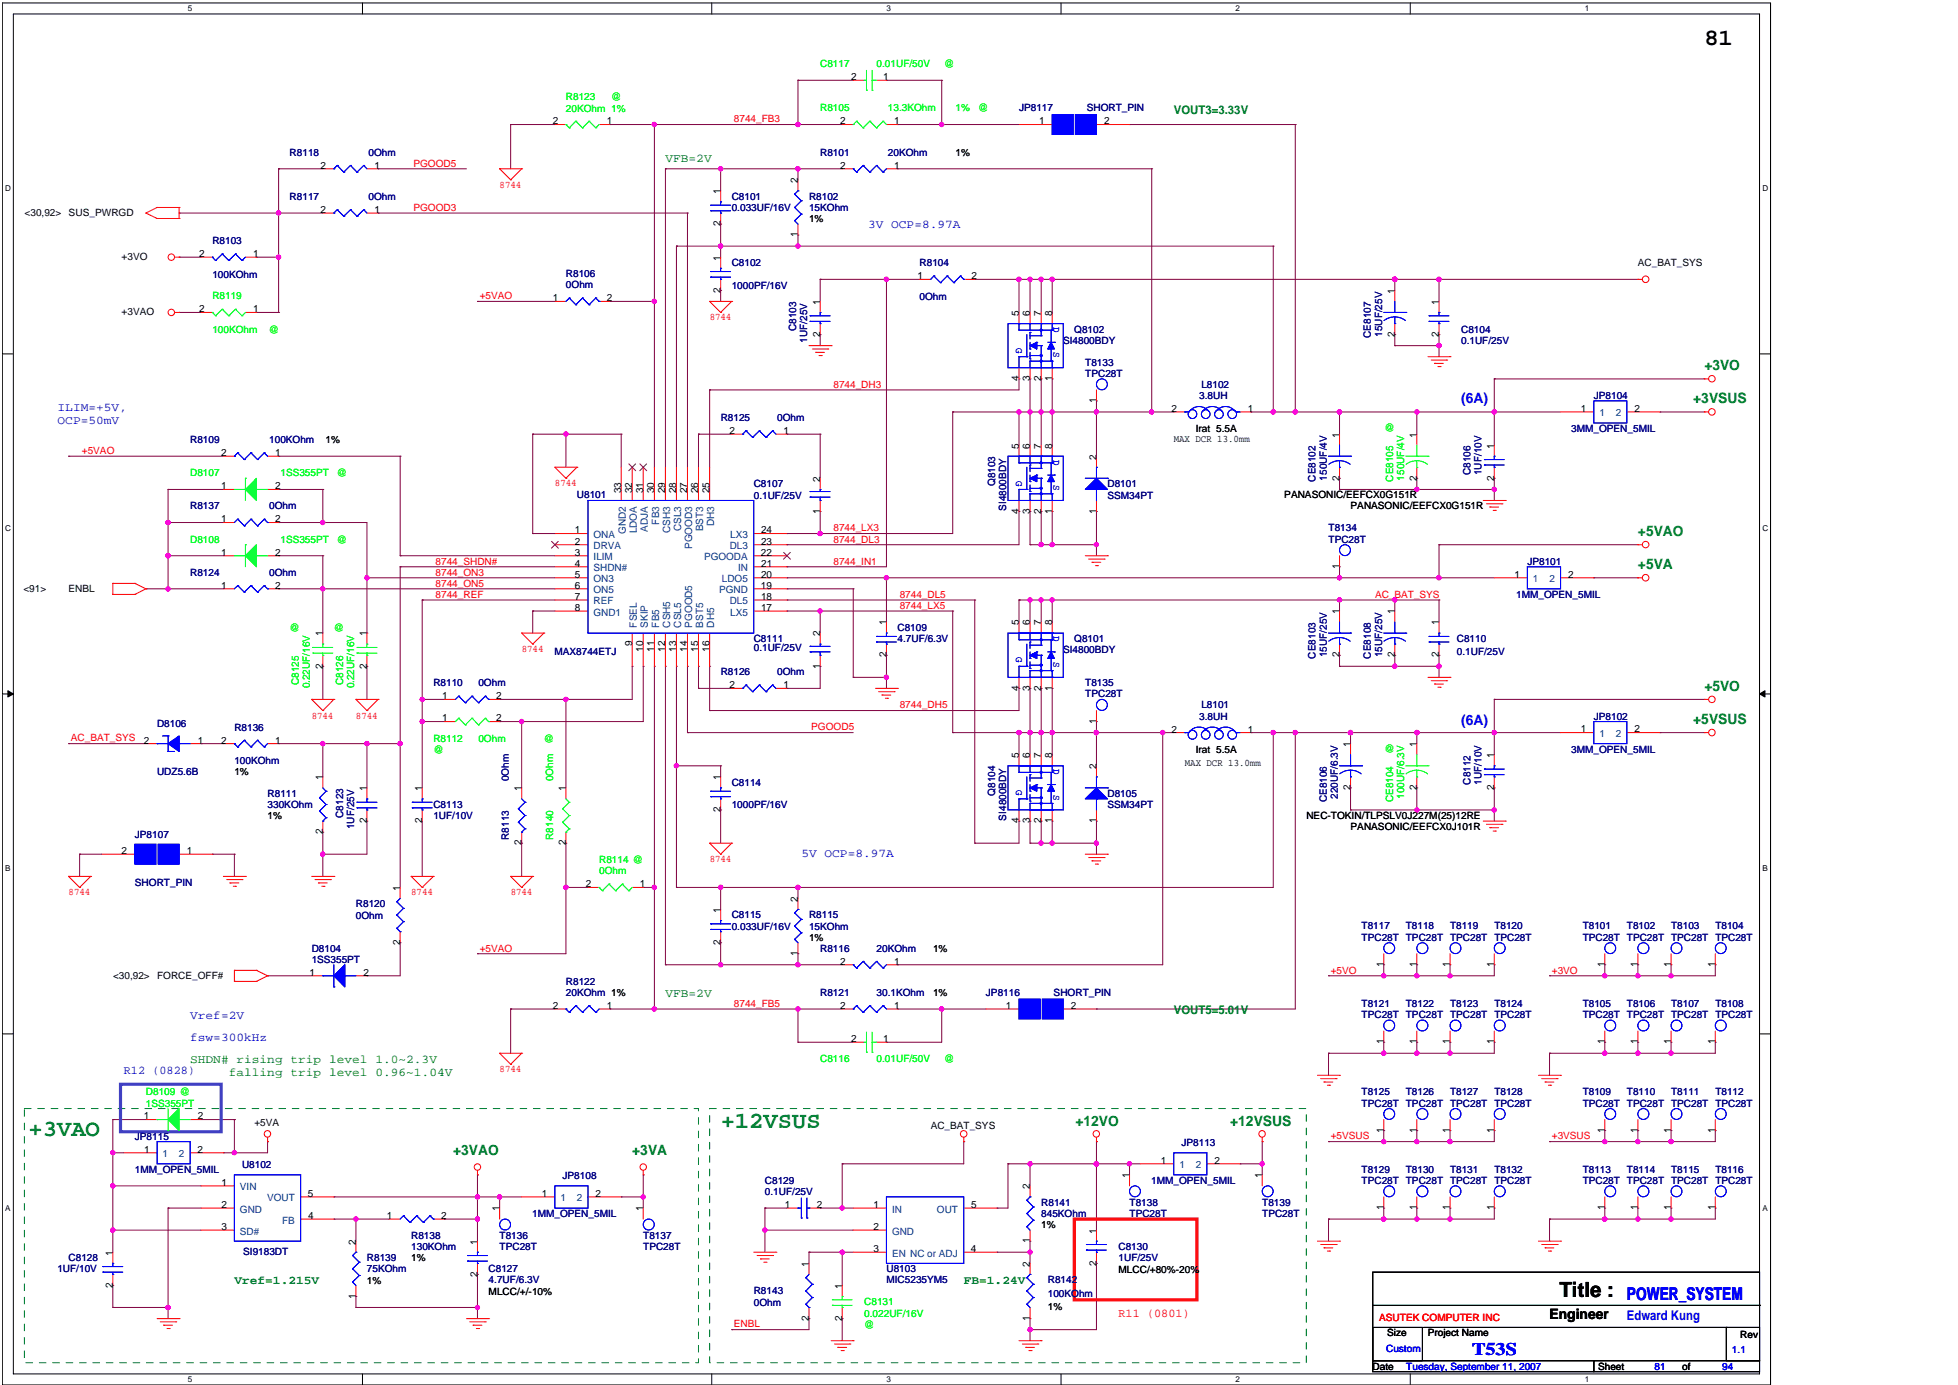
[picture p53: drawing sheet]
<svg xmlns="http://www.w3.org/2000/svg" width="297mm" height="210mm" viewBox="0 0 297 210" stroke-linecap="round" stroke-linejoin="round" font-family="sans-serif">
<defs><g id="words">
<text font-size="3.5" x="258.5" y="6.8">81</text>
<g font-size="3.5" fill="#008000">
<text x="4.3" y="172.3">+3VAO</text>
<text x="109.3" y="171.1">+12VSUS</text>
</g>
<text font-size="3.2" x="236.6" y="196.7">Title :</text>
<g font-size="2.7" fill="#00f">
<text x="246.8" y="197.1">POWER_SYSTEM</text>
<text x="223.3" y="205.4">T53S</text>
</g>
<g font-size="2.2" fill="#008000">
<text x="258.5" y="56.1">+3VO</text>
<text x="256.8" y="61.1">+3VSUS</text>
<text x="248.4" y="81.2">+5VAO</text>
<text x="248.4" y="86.3">+5VA</text>
<text x="258.5" y="104.7">+5VO</text>
<text x="256.8" y="109.8">+5VSUS</text>
<text x="163.1" y="170.8">+12VO</text>
<text x="186.6" y="170.8">+12VSUS</text>
<text x="68.7" y="175.1">+3VAO</text>
<text x="95.9" y="175.1">+3VA</text>
</g>
<g font-size="2.2" fill="#00f">
<text x="221.6" y="61.1">(6A)</text>
<text x="221.6" y="109.9">(6A)</text>
</g>
<text font-size="2.2" x="235" y="199.9">Engineer</text>
<text font-size="2" fill="#00f" x="246.8" y="200.1">Edward Kung</text>
<g font-size="1.8" fill="#008000">
<text x="178" y="17.3">VOUT3=3.33V</text>
<text x="100.9" y="24.5">VFB=2V</text>
<text x="100.9" y="151.2">VFB=2V</text>
<text x="178" y="153.7">VOUT5=5.01V</text>
<text x="28.8" y="161.2">SHDN# rising trip level 1.0~2.3V</text>
<text x="34.7" y="163.2">falling trip level 0.96~1.04V</text>
<text x="35.6" y="194.8">Vref=1.215V</text>
<text x="146.2" y="194.8">FB=1.24V</text>
</g>
<g font-size="1.8" fill="#00f">
<text x="131.7" y="34.6">3V OCP=8.97A</text>
<text x="8.7" y="62.3">ILIM=+5V,</text>
<text x="8.7" y="64.3">OCP=50mV</text>
<text x="121.6" y="130">5V OCP=8.97A</text>
<text x="28.8" y="154.6">Vref=2V</text>
<text x="28.8" y="157.8">fsw=300kHz</text>
<text x="18.8" y="162.9">R12 (0828)</text>
</g>
<text font-size="1.8" fill="#f00" x="169.7" y="199.8">R11 (0801)</text>
<g font-size="1.5" fill="#0f0">
<text x="124.4" y="10.2">C8117</text>
<text x="133" y="10.2">0.01UF/50V</text>
<text x="143.2" y="10.2">@</text>
<text x="85.8" y="15.2">R8123</text>
<text x="85.8" y="16.9">20KOhm 1%</text>
<text x="92.7" y="15.2">@</text>
<text x="124.4" y="16.9">R8105</text>
<text x="134.7" y="16.9">13.3KOhm</text>
<text x="144.9" y="16.9">1%</text>
<text x="148.3" y="16.9">@</text>
<text x="32.2" y="45.4">R8119</text>
<text x="32.2" y="50.5">100KOhm</text>
<text x="40.8" y="50.5">@</text>
<text x="210" y="65.4">@</text>
<text x="28.8" y="72.2">D8107</text>
<text x="42.5" y="72.2">1SS355PT</text>
<text x="51.1" y="72.2">@</text>
<text x="211.3" y="73" transform="rotate(-90 211.3 73)">CE8105</text>
<text x="213" y="72.9" transform="rotate(-90 213 72.9)">150UF/4V</text>
<text x="28.8" y="82.3">D8108</text>
<text x="42.5" y="82.3">1SS355PT</text>
<text x="51.1" y="82.3">@</text>
<text x="43.9" y="95.7">@</text>
<text x="50.6" y="95.7">@</text>
<text x="45.3" y="103.9" transform="rotate(-90 45.3 103.9)">C8125</text>
<text x="47" y="104.4" transform="rotate(-90 47 104.4)">0.22UF/16V</text>
<text x="52" y="103.9" transform="rotate(-90 52 103.9)">C8126</text>
<text x="53.7" y="104.4" transform="rotate(-90 53.7 104.4)">0.22UF/16V</text>
<text x="65.7" y="112.4">R8112</text>
<text x="72.6" y="112.4">0Ohm</text>
<text x="82.5" y="112.4">@</text>
<text x="210" y="114">@</text>
<text x="65.7" y="114.1">@</text>
<text x="83.9" y="118.4" transform="rotate(-90 83.9 118.4)">0Ohm</text>
<text x="211.3" y="121.6" transform="rotate(-90 211.3 121.6)">CE8104</text>
<text x="213" y="121.1" transform="rotate(-90 213 121.1)">100UF/6.3V</text>
<text x="83.9" y="127.3" transform="rotate(-90 83.9 127.3)">R8140</text>
<text x="90.9" y="130.9">R8114 @</text>
<text x="90.9" y="132.6">0Ohm</text>
<text x="124.4" y="161.1">C8116</text>
<text x="133" y="161.1">0.01UF/50V</text>
<text x="143.2" y="161.1">@</text>
<text x="22.1" y="166.1">D8109 @</text>
<text x="22.1" y="167.8">1SS355PT</text>
<text x="131.1" y="197.9">C8131</text>
<text x="131.1" y="199.6">0.022UF/16V</text>
<text x="131.1" y="201.3">@</text>
</g>
<g font-size="1.5">
<text x="129.1" y="12.2">2</text>
<text x="134" y="12.2">1</text>
<text x="83.8" y="18.9">2</text>
<text x="92" y="18.9">1</text>
<text x="127.4" y="18.9">2</text>
<text x="135.6" y="18.9">1</text>
<text x="144.9" y="23.6">1%</text>
<text x="157.6" y="18.9">1</text>
<text x="167.5" y="18.9">2</text>
<text x="48.6" y="25.6">2</text>
<text x="56.8" y="25.6">1</text>
<text x="109.3" y="29.4" transform="rotate(-90 109.3 29.4)">1</text>
<text x="121" y="27.8" transform="rotate(-90 121 27.8)">2</text>
<text x="127.4" y="25.6">2</text>
<text x="135.6" y="25.6">1</text>
<text x="3.7" y="32.8">&lt;30,92&gt;</text>
<text x="10.4" y="32.8">SUS_PWRGD</text>
<text x="48.6" y="32.3">2</text>
<text x="56.8" y="32.3">1</text>
<text x="109.3" y="34.3" transform="rotate(-90 109.3 34.3)">2</text>
<text x="121" y="36" transform="rotate(-90 121 36)">1</text>
<text x="122.7" y="33.7">1%</text>
<text x="18.5" y="39.4">+3VO</text>
<text x="30.2" y="39">2</text>
<text x="38.4" y="39">1</text>
<text x="109.3" y="39.5" transform="rotate(-90 109.3 39.5)">1</text>
<text x="248.4" y="40.3">AC_BAT_SYS</text>
<text x="18.5" y="47.7">+3VAO</text>
<text x="30.2" y="47.4">2</text>
<text x="38.4" y="47.4">1</text>
<text x="83.8" y="45.7">1</text>
<text x="92" y="45.7">2</text>
<text x="109.3" y="44.4" transform="rotate(-90 109.3 44.4)">2</text>
<text x="124.4" y="46.2" transform="rotate(-90 124.4 46.2)">1</text>
<text x="139.2" y="42.3">1</text>
<text x="147.4" y="42.3">2</text>
<text x="154.6" y="47.9" transform="rotate(-90 154.6 47.9)">5</text>
<text x="156.2" y="47.9" transform="rotate(-90 156.2 47.9)">6</text>
<text x="157.9" y="47.9" transform="rotate(-90 157.9 47.9)">7</text>
<text x="159.6" y="47.9" transform="rotate(-90 159.6 47.9)">8</text>
<text x="211.6" y="44.5" transform="rotate(-90 211.6 44.5)">1</text>
<text x="218.3" y="46.2" transform="rotate(-90 218.3 46.2)">1</text>
<text x="124.4" y="51.1" transform="rotate(-90 124.4 51.1)">2</text>
<text x="211.6" y="51.1" transform="rotate(-90 211.6 51.1)">2</text>
<text x="218.3" y="51.1" transform="rotate(-90 218.3 51.1)">2</text>
<text x="154.6" y="57.8" transform="rotate(-90 154.6 57.8)">4</text>
<text x="156.2" y="57.8" transform="rotate(-90 156.2 57.8)">3</text>
<text x="157.9" y="57.8" transform="rotate(-90 157.9 57.8)">2</text>
<text x="159.6" y="57.8" transform="rotate(-90 159.6 57.8)">1</text>
<text x="110.7" y="65.8">2</text>
<text x="118.9" y="65.8">1</text>
<text x="166.3" y="61.1" transform="rotate(-90 166.3 61.1)">1</text>
<text x="177.7" y="62.4">2</text>
<text x="181.4" y="65.6">Irat 5.5A</text>
<text x="189.3" y="62.4">1</text>
<text x="239.8" y="62.4">1</text>
<text x="247.9" y="62.4">2</text>
<text x="33.5" y="69.2">2</text>
<text x="41.8" y="69.2">1</text>
<text x="49.4" y="67.2">1%</text>
<text x="154.6" y="68" transform="rotate(-90 154.6 68)">5</text>
<text x="156.2" y="68" transform="rotate(-90 156.2 68)">6</text>
<text x="157.9" y="68" transform="rotate(-90 157.9 68)">7</text>
<text x="159.6" y="68" transform="rotate(-90 159.6 68)">8</text>
<text x="166.3" y="69.7" transform="rotate(-90 166.3 69.7)">2</text>
<text x="178" y="67">MAX DCR 13.0mm</text>
<text x="203.2" y="66.3" transform="rotate(-90 203.2 66.3)">1</text>
<text x="214.9" y="66.3" transform="rotate(-90 214.9 66.3)">1</text>
<text x="226.6" y="68" transform="rotate(-90 226.6 68)">1</text>
<text x="33.5" y="74.2">1</text>
<text x="41.8" y="74.2">2</text>
<text x="94.2" y="74.8" transform="rotate(-90 94.2 74.8)">33</text>
<text x="95.9" y="74.8" transform="rotate(-90 95.9 74.8)">32</text>
<text x="97.5" y="74.8" transform="rotate(-90 97.5 74.8)">31</text>
<text x="99.2" y="74.8" transform="rotate(-90 99.2 74.8)">30</text>
<text x="100.9" y="74.8" transform="rotate(-90 100.9 74.8)">29</text>
<text x="102.6" y="74.8" transform="rotate(-90 102.6 74.8)">28</text>
<text x="104.3" y="74.8" transform="rotate(-90 104.3 74.8)">27</text>
<text x="105.9" y="74.8" transform="rotate(-90 105.9 74.8)">26</text>
<text x="107.6" y="74.8" transform="rotate(-90 107.6 74.8)">25</text>
<text x="124.4" y="77.9" transform="rotate(-90 124.4 77.9)">1</text>
<text x="124.4" y="73" transform="rotate(-90 124.4 73)">2</text>
<text x="154.6" y="77.9" transform="rotate(-90 154.6 77.9)">4</text>
<text x="156.2" y="77.9" transform="rotate(-90 156.2 77.9)">3</text>
<text x="157.9" y="77.9" transform="rotate(-90 157.9 77.9)">2</text>
<text x="159.6" y="77.9" transform="rotate(-90 159.6 77.9)">1</text>
<text x="166.3" y="77.9" transform="rotate(-90 166.3 77.9)">1</text>
<text x="194.8" y="75.6">PANASONIC/EEFCX0G151R</text>
<text x="203.2" y="72.9" transform="rotate(-90 203.2 72.9)">2</text>
<text x="204.9" y="77.2">PANASONIC/EEFCX0G151R</text>
<text x="214.9" y="72.9" transform="rotate(-90 214.9 72.9)">2</text>
<text x="226.6" y="72.9" transform="rotate(-90 226.6 72.9)">2</text>
<text x="33.5" y="79.2">1</text>
<text x="41.8" y="79.2">2</text>
<text x="87.2" y="80.9">1</text>
<text x="87.2" y="82.6">2</text>
<text x="115.4" y="82.6">23</text>
<text x="115.4" y="80.9">24</text>
<text x="3.6" y="89.8">&lt;91&gt;</text>
<text x="10.4" y="89.8">ENBL</text>
<text x="33.5" y="89.3">1</text>
<text x="33.5" y="84.2">1</text>
<text x="41.8" y="89.3">2</text>
<text x="41.8" y="84.2">2</text>
<text x="87.2" y="84.2">3</text>
<text x="87.2" y="85.9">4</text>
<text x="87.2" y="87.6">5</text>
<text x="87.2" y="89.3">6</text>
<text x="115.4" y="84.2">22</text>
<text x="115.4" y="89.3">19</text>
<text x="115.4" y="87.6">20</text>
<text x="115.5" y="85.9">21</text>
<text x="203.2" y="86.3" transform="rotate(-90 203.2 86.3)">1</text>
<text x="229.7" y="87.6">1</text>
<text x="237.9" y="87.6">2</text>
<text x="87.2" y="90.9">7</text>
<text x="87.2" y="92.6">8</text>
<text x="115.4" y="90.9">18</text>
<text x="115.4" y="92.6">17</text>
<text x="134.4" y="94.8" transform="rotate(-90 134.4 94.8)">1</text>
<text x="154.6" y="94.8" transform="rotate(-90 154.6 94.8)">5</text>
<text x="156.2" y="94.8" transform="rotate(-90 156.2 94.8)">6</text>
<text x="157.9" y="94.8" transform="rotate(-90 157.9 94.8)">7</text>
<text x="159.6" y="94.8" transform="rotate(-90 159.6 94.8)">8</text>
<text x="203.2" y="93.2" transform="rotate(-90 203.2 93.2)">1</text>
<text x="211.6" y="93.2" transform="rotate(-90 211.6 93.2)">1</text>
<text x="218.3" y="94.8" transform="rotate(-90 218.3 94.8)">1</text>
<text x="49" y="101.4" transform="rotate(-90 49 101.4)">2</text>
<text x="49" y="96.5" transform="rotate(-90 49 96.5)">1</text>
<text x="55.6" y="101.4" transform="rotate(-90 55.6 101.4)">2</text>
<text x="55.6" y="96.5" transform="rotate(-90 55.6 96.5)">1</text>
<text x="95.9" y="98" transform="rotate(-90 95.9 98)">9</text>
<text x="97.5" y="98.8" transform="rotate(-90 97.5 98.8)">10</text>
<text x="99.2" y="98.8" transform="rotate(-90 99.2 98.8)">11</text>
<text x="100.9" y="98.8" transform="rotate(-90 100.9 98.8)">12</text>
<text x="102.6" y="98.8" transform="rotate(-90 102.6 98.8)">13</text>
<text x="104.3" y="98.8" transform="rotate(-90 104.3 98.8)">14</text>
<text x="105.9" y="98.8" transform="rotate(-90 105.9 98.8)">15</text>
<text x="107.6" y="98.8" transform="rotate(-90 107.6 98.8)">16</text>
<text x="124.4" y="101.4" transform="rotate(-90 124.4 101.4)">1</text>
<text x="124.4" y="96.5" transform="rotate(-90 124.4 96.5)">2</text>
<text x="134.4" y="99.7" transform="rotate(-90 134.4 99.7)">2</text>
<text x="203.2" y="99.7" transform="rotate(-90 203.2 99.7)">2</text>
<text x="211.6" y="99.7" transform="rotate(-90 211.6 99.7)">2</text>
<text x="218.3" y="99.7" transform="rotate(-90 218.3 99.7)">2</text>
<text x="67.1" y="106">1</text>
<text x="75.3" y="106">2</text>
<text x="110.7" y="104.4">2</text>
<text x="118.9" y="104.4">1</text>
<text x="154.6" y="104.7" transform="rotate(-90 154.6 104.7)">4</text>
<text x="156.2" y="104.7" transform="rotate(-90 156.2 104.7)">3</text>
<text x="157.9" y="104.7" transform="rotate(-90 157.9 104.7)">2</text>
<text x="159.6" y="104.7" transform="rotate(-90 159.6 104.7)">1</text>
<text x="21.8" y="112.7">2</text>
<text x="30" y="112.7">1</text>
<text x="33.5" y="112.7">2</text>
<text x="41.8" y="112.7">1</text>
<text x="67.1" y="109.4">1</text>
<text x="75.3" y="109.4">2</text>
<text x="166.3" y="109.8" transform="rotate(-90 166.3 109.8)">1</text>
<text x="177.7" y="111.1">2</text>
<text x="189.3" y="111.1">1</text>
<text x="204.8" y="113.3" transform="rotate(-90 204.8 113.3)">1</text>
<text x="214.9" y="113.3" transform="rotate(-90 214.9 113.3)">1</text>
<text x="239.8" y="111.1">1</text>
<text x="247.9" y="111.1">2</text>
<text x="35.6" y="117.5">1%</text>
<text x="49" y="118.3" transform="rotate(-90 49 118.3)">1</text>
<text x="55.6" y="120" transform="rotate(-90 55.6 120)">1</text>
<text x="64" y="120" transform="rotate(-90 64 120)">1</text>
<text x="79.1" y="120" transform="rotate(-90 79.1 120)">1</text>
<text x="85.8" y="120" transform="rotate(-90 85.8 120)">1</text>
<text x="109.3" y="118.3" transform="rotate(-90 109.3 118.3)">1</text>
<text x="154.6" y="115" transform="rotate(-90 154.6 115)">5</text>
<text x="156.2" y="115" transform="rotate(-90 156.2 115)">6</text>
<text x="157.9" y="115" transform="rotate(-90 157.9 115)">7</text>
<text x="159.6" y="115" transform="rotate(-90 159.6 115)">8</text>
<text x="166.3" y="116.6" transform="rotate(-90 166.3 116.6)">2</text>
<text x="179.7" y="116.1">MAX DCR 13.0mm</text>
<text x="181.4" y="114.2">Irat 5.5A</text>
<text x="204.8" y="119.8" transform="rotate(-90 204.8 119.8)">2</text>
<text x="214.9" y="119.8" transform="rotate(-90 214.9 119.8)">2</text>
<text x="226.6" y="119.8" transform="rotate(-90 226.6 119.8)">2</text>
<text x="226.6" y="115" transform="rotate(-90 226.6 115)">1</text>
<text x="40.6" y="124.2">1%</text>
<text x="55.6" y="124.8" transform="rotate(-90 55.6 124.8)">2</text>
<text x="64" y="124.8" transform="rotate(-90 64 124.8)">2</text>
<text x="109.3" y="123.2" transform="rotate(-90 109.3 123.2)">2</text>
<text x="154.6" y="124.8" transform="rotate(-90 154.6 124.8)">4</text>
<text x="156.2" y="124.8" transform="rotate(-90 156.2 124.8)">3</text>
<text x="157.9" y="124.8" transform="rotate(-90 157.9 124.8)">2</text>
<text x="159.6" y="124.8" transform="rotate(-90 159.6 124.8)">1</text>
<text x="166.3" y="124.8" transform="rotate(-90 166.3 124.8)">1</text>
<text x="198.2" y="124.2">NEC-TOKIN/TLPSLV0J227M(25)12RE</text>
<text x="204.9" y="125.9">PANASONIC/EEFCX0J101R</text>
<text x="18.5" y="129.5">2</text>
<text x="28.3" y="129.5">1</text>
<text x="49" y="126.5" transform="rotate(-90 49 126.5)">2</text>
<text x="79.1" y="128.2" transform="rotate(-90 79.1 128.2)">2</text>
<text x="85.8" y="128.2" transform="rotate(-90 85.8 128.2)">2</text>
<text x="60.7" y="135.1" transform="rotate(-90 60.7 135.1)">1</text>
<text x="88.9" y="134.5">2</text>
<text x="97.1" y="134.5">1</text>
<text x="121" y="136.7" transform="rotate(-90 121 136.7)">2</text>
<text x="60.7" y="143.3" transform="rotate(-90 60.7 143.3)">2</text>
<text x="109.3" y="143.3" transform="rotate(-90 109.3 143.3)">2</text>
<text x="109.3" y="138.4" transform="rotate(-90 109.3 138.4)">1</text>
<text x="122.7" y="142.7">1%</text>
<text x="17.2" y="148.5">&lt;30,92&gt;</text>
<text x="23.8" y="148.5">FORCE_OFF#</text>
<text x="47" y="147.9">1</text>
<text x="55.2" y="147.9">2</text>
<text x="121" y="145" transform="rotate(-90 121 145)">1</text>
<text x="127.4" y="146.3">2</text>
<text x="135.6" y="146.3">1</text>
<text x="141.5" y="144.3">1%</text>
<text x="209.9" y="146.6" transform="rotate(-90 209.9 146.6)">1</text>
<text x="214.9" y="146.6" transform="rotate(-90 214.9 146.6)">1</text>
<text x="219.9" y="146.6" transform="rotate(-90 219.9 146.6)">1</text>
<text x="226.6" y="146.6" transform="rotate(-90 226.6 146.6)">1</text>
<text x="243.4" y="146.6" transform="rotate(-90 243.4 146.6)">1</text>
<text x="248.4" y="146.6" transform="rotate(-90 248.4 146.6)">1</text>
<text x="253.5" y="146.6" transform="rotate(-90 253.5 146.6)">1</text>
<text x="260.2" y="146.6" transform="rotate(-90 260.2 146.6)">1</text>
<text x="83.8" y="153">2</text>
<text x="92" y="153">1</text>
<text x="127.4" y="153">2</text>
<text x="135.6" y="153">1</text>
<text x="141.5" y="151">1%</text>
<text x="152.6" y="153">1</text>
<text x="162.4" y="153">2</text>
<text x="129.1" y="158">2</text>
<text x="134" y="158">1</text>
<text x="209.9" y="158.4" transform="rotate(-90 209.9 158.4)">1</text>
<text x="214.9" y="158.4" transform="rotate(-90 214.9 158.4)">1</text>
<text x="219.9" y="158.4" transform="rotate(-90 219.9 158.4)">1</text>
<text x="226.6" y="158.4" transform="rotate(-90 226.6 158.4)">1</text>
<text x="243.4" y="158.4" transform="rotate(-90 243.4 158.4)">1</text>
<text x="248.4" y="158.4" transform="rotate(-90 248.4 158.4)">1</text>
<text x="253.5" y="158.4" transform="rotate(-90 253.5 158.4)">1</text>
<text x="260.2" y="158.4" transform="rotate(-90 260.2 158.4)">1</text>
<text x="21.8" y="169.7">1</text>
<text x="30" y="169.7">2</text>
<text x="38.6" y="170.8">+5VA</text>
<text x="141.2" y="171.1">AC_BAT_SYS</text>
<text x="209.9" y="171.8" transform="rotate(-90 209.9 171.8)">1</text>
<text x="214.9" y="171.8" transform="rotate(-90 214.9 171.8)">1</text>
<text x="219.9" y="171.8" transform="rotate(-90 219.9 171.8)">1</text>
<text x="226.6" y="171.8" transform="rotate(-90 226.6 171.8)">1</text>
<text x="243.4" y="171.8" transform="rotate(-90 243.4 171.8)">1</text>
<text x="248.4" y="171.8" transform="rotate(-90 248.4 171.8)">1</text>
<text x="253.5" y="171.8" transform="rotate(-90 253.5 171.8)">1</text>
<text x="260.2" y="171.8" transform="rotate(-90 260.2 171.8)">1</text>
<text x="21.8" y="174.8">1</text>
<text x="30" y="174.8">2</text>
<text x="33.6" y="179.8">1</text>
<text x="171.3" y="178.7" transform="rotate(-90 171.3 178.7)">1</text>
<text x="176.1" y="176.4">1</text>
<text x="184.2" y="176.4">2</text>
<text x="191.4" y="178.7" transform="rotate(-90 191.4 178.7)">1</text>
<text x="33.6" y="183.2">2</text>
<text x="46.7" y="181.5">5</text>
<text x="46.7" y="184.8">4</text>
<text x="58.7" y="184.8">1</text>
<text x="66.9" y="184.8">2</text>
<text x="75.8" y="183.7" transform="rotate(-90 75.8 183.7)">1</text>
<text x="82.2" y="181.5">1</text>
<text x="90.3" y="181.5">2</text>
<text x="97.6" y="183.7" transform="rotate(-90 97.6 183.7)">1</text>
<text x="119" y="183.2">1</text>
<text x="123.9" y="183.2">2</text>
<text x="132.5" y="183.2">1</text>
<text x="147.3" y="183.2">5</text>
<text x="156.2" y="180.3" transform="rotate(-90 156.2 180.3)">2</text>
<text x="209.9" y="183.5" transform="rotate(-90 209.9 183.5)">1</text>
<text x="214.9" y="183.5" transform="rotate(-90 214.9 183.5)">1</text>
<text x="219.9" y="183.5" transform="rotate(-90 219.9 183.5)">1</text>
<text x="226.6" y="183.5" transform="rotate(-90 226.6 183.5)">1</text>
<text x="243.4" y="183.5" transform="rotate(-90 243.4 183.5)">1</text>
<text x="248.4" y="183.5" transform="rotate(-90 248.4 183.5)">1</text>
<text x="253.5" y="183.5" transform="rotate(-90 253.5 183.5)">1</text>
<text x="260.2" y="183.5" transform="rotate(-90 260.2 183.5)">1</text>
<text x="17.1" y="190.4" transform="rotate(-90 17.1 190.4)">1</text>
<text x="33.6" y="186.5">3</text>
<text x="54" y="188.7" transform="rotate(-90 54 188.7)">2</text>
<text x="62.4" y="191.3">1%</text>
<text x="72.4" y="188.7" transform="rotate(-90 72.4 188.7)">1</text>
<text x="132.5" y="189.8">3</text>
<text x="132.5" y="186.5">2</text>
<text x="147.3" y="189.8">4</text>
<text x="156.2" y="188.5" transform="rotate(-90 156.2 188.5)">1</text>
<text x="157.9" y="186.2">1%</text>
<text x="166.3" y="191.9" transform="rotate(-90 166.3 191.9)">2</text>
<text x="166.3" y="187" transform="rotate(-90 166.3 187)">1</text>
<text x="17.1" y="195.2" transform="rotate(-90 17.1 195.2)">2</text>
<text x="54" y="196.9" transform="rotate(-90 54 196.9)">1</text>
<text x="55.7" y="194.6">1%</text>
<text x="72.4" y="193.6" transform="rotate(-90 72.4 193.6)">2</text>
<text x="74.1" y="196.3">MLCC/+/-10%</text>
<text x="122.7" y="192.1" transform="rotate(-90 122.7 192.1)">1</text>
<text x="127.7" y="195.4" transform="rotate(-90 127.7 195.4)">1</text>
<text x="156.2" y="192.1" transform="rotate(-90 156.2 192.1)">2</text>
<text x="169.7" y="192.9">MLCC/+80%-20%</text>
<text x="122.7" y="200.3" transform="rotate(-90 122.7 200.3)">2</text>
<text x="127.7" y="200.3" transform="rotate(-90 127.7 200.3)">2</text>
<text x="156.2" y="200.3" transform="rotate(-90 156.2 200.3)">1</text>
<text x="158.9" y="198.6">1%</text>
<text x="210.4" y="202.6">Size</text>
<text x="216.6" y="202.6">Project Name</text>
<text x="264" y="202.8">Rev</text>
<text x="208.2" y="207.7">Date</text>
<text x="242.4" y="207.7">Sheet</text>
<text x="255.2" y="207.7">of</text>
</g>
<g font-size="1.5" fill="#000080">
<text x="154.6" y="16.9">JP8117</text>
<text x="164.8" y="16.9">SHORT_PIN</text>
<text x="43.9" y="23.6">R8118</text>
<text x="55.9" y="23.6">0Ohm</text>
<text x="124.4" y="23.6">R8101</text>
<text x="134.7" y="23.6">20KOhm</text>
<text x="43.9" y="30.3">R8117</text>
<text x="55.9" y="30.3">0Ohm</text>
<text x="111" y="30.3">C8101</text>
<text x="111" y="32">0.033UF/16V</text>
<text x="122.7" y="30.3">R8102</text>
<text x="122.7" y="32">15KOhm</text>
<text x="32.2" y="37">R8103</text>
<text x="111" y="40.3">C8102</text>
<text x="139.5" y="40.3">R8104</text>
<text x="32.2" y="42.1">100KOhm</text>
<text x="85.8" y="42">R8106</text>
<text x="85.8" y="43.7">0Ohm</text>
<text x="111" y="43.7">1000PF/16V</text>
<text x="139.5" y="45.4">0Ohm</text>
<text x="120.8" y="50.2" transform="rotate(-90 120.8 50.2)">C8103</text>
<text x="122.5" y="51.9" transform="rotate(-90 122.5 51.9)">1UF/25V</text>
<text x="161.2" y="52.1">SI4800BDY</text>
<text x="163" y="50.4">Q8102</text>
<text x="207.9" y="51.2" transform="rotate(-90 207.9 51.2)">CE8107</text>
<text x="209.6" y="51.1" transform="rotate(-90 209.6 51.1)">15UF/25V</text>
<text x="221.6" y="50.4">C8104</text>
<text x="221.6" y="52.1">0.1UF/25V</text>
<text x="164.6" y="55.4">T8133</text>
<text x="164.6" y="57.1">TPC28T</text>
<text x="182.2" y="58.8">L8102</text>
<text x="109.3" y="63.8">R8125</text>
<text x="117.9" y="63.8">0Ohm</text>
<text x="181.9" y="60.5">3.8UH</text>
<text x="238.3" y="65.5">3MM_OPEN_5MIL</text>
<text x="241.8" y="60.5">JP8104</text>
<text x="28.8" y="67.2">R8109</text>
<text x="40.8" y="67.2">100KOhm</text>
<text x="28.8" y="77.2">R8137</text>
<text x="40.8" y="77.2">0Ohm</text>
<text x="87.5" y="75.6">U8101</text>
<text x="114.3" y="73.9">C8107</text>
<text x="114.3" y="75.6">0.1UF/25V</text>
<text x="151" y="73.7" transform="rotate(-90 151 73.7)">Q8103</text>
<text x="152.6" y="77.5" transform="rotate(-90 152.6 77.5)">SI4800BDY</text>
<text x="168" y="73.9">D8101</text>
<text x="168" y="75.6">SSM34PT</text>
<text x="199.6" y="73" transform="rotate(-90 199.6 73)">CE8102</text>
<text x="201.3" y="72.9" transform="rotate(-90 201.3 72.9)">150UF/4V</text>
<text x="223" y="72" transform="rotate(-90 223 72)">C8106</text>
<text x="224.7" y="72" transform="rotate(-90 224.7 72)">1UF/10V</text>
<text x="201.5" y="80.6">T8134</text>
<text x="201.5" y="82.3">TPC28T</text>
<text x="28.8" y="87.3">R8124</text>
<text x="40.8" y="87.3">0Ohm</text>
<text x="231.7" y="85.6">JP8101</text>
<text x="136.1" y="95.7">C8109</text>
<text x="230" y="90.7">1MM_OPEN_5MIL</text>
<text x="84.1" y="99.3">MAX8744ETJ</text>
<text x="114.3" y="97.3">C8111</text>
<text x="114.3" y="98.7">0.1UF/25V</text>
<text x="136.1" y="97.4">4.7UF/6.3V</text>
<text x="161.2" y="99">SI4800BDY</text>
<text x="163" y="97.3">Q8101</text>
<text x="199.6" y="99.8" transform="rotate(-90 199.6 99.8)">CE8103</text>
<text x="201.3" y="99.7" transform="rotate(-90 201.3 99.7)">15UF/25V</text>
<text x="207.9" y="99.8" transform="rotate(-90 207.9 99.8)">CE8108</text>
<text x="209.6" y="99.7" transform="rotate(-90 209.6 99.7)">15UF/25V</text>
<text x="221" y="97.3">C8110</text>
<text x="221" y="99.4">0.1UF/25V</text>
<text x="65.7" y="104.1">R8110</text>
<text x="72.6" y="104.1">0Ohm</text>
<text x="109.3" y="102.4">R8126</text>
<text x="117.9" y="102.4">0Ohm</text>
<text x="164.6" y="104.1">T8135</text>
<text x="164.6" y="105.7">TPC28T</text>
<text x="182.2" y="107.4">L8101</text>
<text x="23.8" y="110.3">D8106</text>
<text x="35.6" y="110.8">R8136</text>
<text x="181.9" y="109.1">3.8UH</text>
<text x="241.8" y="109.1">JP8102</text>
<text x="23.8" y="117.5">UDZ5.6B</text>
<text x="35.6" y="115.8">100KOhm</text>
<text x="77.2" y="118.4" transform="rotate(-90 77.2 118.4)">0Ohm</text>
<text x="111" y="119.2">C8114</text>
<text x="223" y="119" transform="rotate(-90 223 119)">C8112</text>
<text x="224.7" y="119" transform="rotate(-90 224.7 119)">1UF/10V</text>
<text x="238.3" y="114.2">3MM_OPEN_5MIL</text>
<text x="40.6" y="120.8">R8111</text>
<text x="40.6" y="122.5">330KOhm</text>
<text x="52" y="124" transform="rotate(-90 52 124)">C8123</text>
<text x="53.7" y="125.7" transform="rotate(-90 53.7 125.7)">1UF/25V</text>
<text x="65.7" y="122.5">C8113</text>
<text x="65.7" y="124.2">1UF/10V</text>
<text x="111" y="122.5">1000PF/16V</text>
<text x="151" y="120.6" transform="rotate(-90 151 120.6)">Q8104</text>
<text x="152.6" y="124.4" transform="rotate(-90 152.6 124.4)">SI4800BDY</text>
<text x="168" y="120.8">D8105</text>
<text x="168" y="122.5">SSM34PT</text>
<text x="201.2" y="121.6" transform="rotate(-90 201.2 121.6)">CE8106</text>
<text x="202.9" y="121.1" transform="rotate(-90 202.9 121.1)">220UF/6.3V</text>
<text x="20.5" y="127">JP8107</text>
<text x="77.2" y="127.3" transform="rotate(-90 77.2 127.3)">R8113</text>
<text x="20.5" y="134.3">SHORT_PIN</text>
<text x="54" y="137.6">R8120</text>
<text x="54" y="139.3">0Ohm</text>
<text x="111" y="139.3">C8115</text>
<text x="111" y="140.9">0.033UF/16V</text>
<text x="122.7" y="139.3">R8115</text>
<text x="122.7" y="140.9">15KOhm</text>
<text x="206.5" y="140.9">T8117</text>
<text x="206.5" y="142.6">TPC28T TPC28T TPC28T TPC28T</text>
<text x="213.2" y="140.9">T8118</text>
<text x="220" y="140.9">T8119</text>
<text x="226.7" y="140.9">T8120</text>
<text x="240.1" y="140.9">T8101</text>
<text x="240.1" y="142.6">TPC28T TPC28T TPC28T TPC28T</text>
<text x="246.8" y="140.9">T8102</text>
<text x="253.5" y="140.9">T8103</text>
<text x="260.2" y="140.9">T8104</text>
<text x="47.3" y="144.3">D8104</text>
<text x="47.3" y="146">1SS355PT</text>
<text x="85.8" y="149.3">R8122</text>
<text x="124.4" y="144.3">R8116</text>
<text x="133" y="144.3">20KOhm</text>
<text x="85.8" y="151">20KOhm 1%</text>
<text x="124.4" y="151">R8121</text>
<text x="133" y="151">30.1KOhm</text>
<text x="149.6" y="151">JP8116</text>
<text x="159.8" y="151">SHORT_PIN</text>
<text x="206.5" y="152.7">T8121</text>
<text x="206.5" y="154.4">TPC28T TPC28T TPC28T TPC28T</text>
<text x="213.2" y="152.7">T8122</text>
<text x="220" y="152.7">T8123</text>
<text x="226.7" y="152.7">T8124</text>
<text x="240.1" y="152.7">T8105</text>
<text x="240.1" y="154.4">TPC28T TPC28T TPC28T TPC28T</text>
<text x="246.8" y="152.7">T8106</text>
<text x="253.5" y="152.7">T8107</text>
<text x="260.2" y="152.7">T8108</text>
<text x="206.5" y="166.1">T8125</text>
<text x="206.5" y="167.8">TPC28T TPC28T TPC28T TPC28T</text>
<text x="213.2" y="166.1">T8126</text>
<text x="220" y="166.1">T8127</text>
<text x="226.7" y="166.1">T8128</text>
<text x="240.1" y="166.1">T8109</text>
<text x="240.1" y="167.8">TPC28T TPC28T TPC28T TPC28T</text>
<text x="246.8" y="166.1">T8110</text>
<text x="253.5" y="166.1">T8111</text>
<text x="260.2" y="166.1">T8112</text>
<text x="20.5" y="172.8">JP8115</text>
<text x="179.2" y="173.8">JP8113</text>
<text x="20.5" y="177.9">1MM_OPEN_5MIL</text>
<text x="36.7" y="177.1">U8102</text>
<text x="85.3" y="178.8">JP8108</text>
<text x="116" y="179.5">C8129</text>
<text x="174.6" y="179.6">1MM_OPEN_5MIL</text>
<text x="206.5" y="177.8">T8129</text>
<text x="206.5" y="179.5">TPC28T TPC28T TPC28T TPC28T</text>
<text x="213.2" y="177.8">T8130</text>
<text x="220" y="177.8">T8131</text>
<text x="226.7" y="177.8">T8132</text>
<text x="240.1" y="177.8">T8113</text>
<text x="240.1" y="179.5">TPC28T TPC28T TPC28T TPC28T</text>
<text x="246.8" y="177.8">T8114</text>
<text x="253.5" y="177.8">T8115</text>
<text x="260.2" y="177.8">T8116</text>
<text x="80.7" y="184.6">1MM_OPEN_5MIL</text>
<text x="116" y="181.2">0.1UF/25V</text>
<text x="157.9" y="182.8">R8141</text>
<text x="157.9" y="184.6">845KOhm</text>
<text x="171.3" y="182.8">T8138</text>
<text x="171.3" y="184.6">TPC28T</text>
<text x="191.5" y="182.8">T8139</text>
<text x="191.5" y="184.6">TPC28T</text>
<text x="10.4" y="191.2">C8128</text>
<text x="36.9" y="190.4">SI9183DT</text>
<text x="55.7" y="191.2">R8139</text>
<text x="62.4" y="187.9">R8138</text>
<text x="62.4" y="189.6">130KOhm</text>
<text x="75.8" y="187.9">T8136</text>
<text x="75.8" y="189.6">TPC28T</text>
<text x="97.6" y="187.9">T8137</text>
<text x="97.6" y="189.6">TPC28T</text>
<text x="169.7" y="189.6">C8130</text>
<text x="169.7" y="191.2">1UF/25V</text>
<text x="8.7" y="192.9">1UF/10V</text>
<text x="55.7" y="192.9">75KOhm</text>
<text x="74.1" y="192.9">C8127</text>
<text x="74.1" y="194.6">4.7UF/6.3V</text>
<text x="114.3" y="196.3">R8143</text>
<text x="114.3" y="197.9">0Ohm</text>
<text x="134.5" y="192.9">U8103</text>
<text x="134.5" y="194.6">MIC5235YM5</text>
<text x="158.9" y="194.6">R8142</text>
<text x="158.9" y="196.6">100KOhm</text>
</g>
<g font-size="1.5" fill="#f00">
<text x="111.3" y="18.5">8744_FB3</text>
<text x="62.7" y="25.3">PGOOD5</text>
<text x="75.8" y="28.5">8744</text>
<text x="62.7" y="32">PGOOD3</text>
<text x="72.8" y="45.4">+5VAO</text>
<text x="107.6" y="48.6">8744</text>
<text x="126.4" y="58.8">8744_DH3</text>
<text x="12.4" y="68.8">+5VAO</text>
<text x="84.2" y="73.7">8744</text>
<text x="126.4" y="80.6">8744_LX3</text>
<text x="126.4" y="82.3">8744_DL3</text>
<text x="66.1" y="85.6">8744_SHDN#</text>
<text x="66.1" y="88.9">8744_ON5</text>
<text x="66.1" y="87.3">8744_ON3</text>
<text x="126.4" y="85.6">8744_IN1</text>
<text x="66.1" y="90.6">8744_REF</text>
<text x="136.5" y="92.3">8744_LX5</text>
<text x="136.5" y="90.6">8744_DL5</text>
<text x="208.6" y="90.6">AC_BAT_SYS</text>
<text x="79.1" y="98.9">8744</text>
<text x="136.5" y="107.4">8744_DH5</text>
<text x="10.7" y="112.4">AC_BAT_SYS</text>
<text x="47.3" y="108.9">8744</text>
<text x="54" y="108.9">8744</text>
<text x="123.1" y="110.7">PGOOD5</text>
<text x="107.6" y="130.7">8744</text>
<text x="10.4" y="135.8">8744</text>
<text x="62.4" y="135.8">8744</text>
<text x="77.5" y="135.8">8744</text>
<text x="72.8" y="144.3">+5VAO</text>
<text x="201.9" y="147.6">+5VO</text>
<text x="235.4" y="147.6">+3VO</text>
<text x="111.3" y="152.7">8744_FB5</text>
<text x="75.8" y="162.6">8744</text>
<text x="201.9" y="172.8">+5VSUS</text>
<text x="235.4" y="172.8">+3VSUS</text>
<text x="111.3" y="201.3">ENBL</text>
<text x="209.2" y="200.2">ASUTEK COMPUTER INC</text>
</g>
<g font-size="1.5" fill="#00f">
<text x="154.1" y="52.8" transform="rotate(90 154.1 52.8)">G</text>
<text x="159.8" y="49.6" transform="rotate(90 159.8 49.6)">D</text>
<text x="159.8" y="53.4" transform="rotate(90 159.8 53.4)">S</text>
<text x="159.8" y="69.7" transform="rotate(90 159.8 69.7)">D</text>
<text x="154.1" y="72.9" transform="rotate(90 154.1 72.9)">G</text>
<text x="159.8" y="73.5" transform="rotate(90 159.8 73.5)">S</text>
<text x="154.1" y="99.7" transform="rotate(90 154.1 99.7)">G</text>
<text x="159.8" y="96.5" transform="rotate(90 159.8 96.5)">D</text>
<text x="159.8" y="100.4" transform="rotate(90 159.8 100.4)">S</text>
<text x="154.1" y="119.8" transform="rotate(90 154.1 119.8)">G</text>
<text x="159.8" y="116.6" transform="rotate(90 159.8 116.6)">D</text>
<text x="159.8" y="120.5" transform="rotate(90 159.8 120.5)">S</text>
<text x="210.2" y="205">Custom</text>
<text x="213.3" y="207.7">Tuesday, September 11, 2007</text>
<text x="251" y="207.7">81</text>
<text x="261.2" y="207.7">94</text>
<text x="262.7" y="205.2">1.1</text>
</g>
<g font-size="1.5" fill="#004080">
<text x="242.6" y="63.1">1</text>
<text x="245.1" y="63.1">2</text>
<text x="90" y="81.6">ONA</text>
<text x="90" y="83.3">DRVA</text>
<text x="94.9" y="81" transform="rotate(-90 94.9 81)">GND2</text>
<text x="96.6" y="80.9" transform="rotate(-90 96.6 80.9)">LDOA</text>
<text x="98.3" y="80.6" transform="rotate(-90 98.3 80.6)">ADJA</text>
<text x="100" y="79.5" transform="rotate(-90 100 79.5)">FB3</text>
<text x="101.6" y="80.8" transform="rotate(-90 101.6 80.8)">CSH3</text>
<text x="103.3" y="80.5" transform="rotate(-90 103.3 80.5)">CSL3</text>
<text x="105" y="83.3" transform="rotate(-90 105 83.3)">PGOOD3</text>
<text x="106.7" y="80.5" transform="rotate(-90 106.7 80.5)">BST3</text>
<text x="108.3" y="79.8" transform="rotate(-90 108.3 79.8)">DH3</text>
<text x="110.7" y="83.3">DL3</text>
<text x="110.8" y="81.6">LX3</text>
<text x="90" y="84.9">ILIM</text>
<text x="90" y="86.6">SHDN#</text>
<text x="90" y="88.3">ON3</text>
<text x="90" y="90">ON5</text>
<text x="106.8" y="84.9">PGOODA</text>
<text x="109.1" y="90">PGND</text>
<text x="109.5" y="88.3">LDO5</text>
<text x="112" y="86.6">IN</text>
<text x="232.5" y="88.3">1</text>
<text x="235" y="88.3">2</text>
<text x="90" y="91.7">REF</text>
<text x="90" y="93.3">GND1</text>
<text x="96.6" y="95.1" transform="rotate(-90 96.6 95.1)">FSEL</text>
<text x="98.3" y="95.1" transform="rotate(-90 98.3 95.1)">SKIP</text>
<text x="100" y="95.1" transform="rotate(-90 100 95.1)">FB5</text>
<text x="101.6" y="95.1" transform="rotate(-90 101.6 95.1)">CSH5</text>
<text x="103.3" y="95.1" transform="rotate(-90 103.3 95.1)">CSL5</text>
<text x="105" y="95.1" transform="rotate(-90 105 95.1)">PGOOD5</text>
<text x="106.7" y="95.1" transform="rotate(-90 106.7 95.1)">BST5</text>
<text x="108.3" y="95.1" transform="rotate(-90 108.3 95.1)">DH5</text>
<text x="110.7" y="91.7">DL5</text>
<text x="110.8" y="93.3">LX5</text>
<text x="242.6" y="111.8">1</text>
<text x="245.1" y="111.8">2</text>
<text x="24.7" y="175.5">1</text>
<text x="27.1" y="175.5">2</text>
<text x="178.9" y="177.1">1</text>
<text x="181.4" y="177.1">2</text>
<text x="36.4" y="180.5">VIN</text>
<text x="36.4" y="183.9">GND</text>
<text x="40.5" y="182.2">VOUT</text>
<text x="42.8" y="185.5">FB</text>
<text x="85" y="182.2">1</text>
<text x="87.5" y="182.2">2</text>
<text x="135.3" y="183.9">IN</text>
<text x="142.1" y="183.9">OUT</text>
<text x="36.4" y="187.2">SD#</text>
<text x="135.3" y="190.5">EN NC or ADJ</text>
<text x="135.3" y="187.2">GND</text>
</g>
<g font-size="1.2">
<text x="28.5" y="1.7">5</text>
<text x="134.4" y="1.7">3</text>
<text x="187.4" y="1.7">2</text>
<text x="240.4" y="1.7">1</text>
<text x=".8" y="29">D</text>
<text x="267.3" y="29">D</text>
<text x=".8" y="80.5">C</text>
<text x="267.3" y="80.5">C</text>
<text x=".8" y="132.1">B</text>
<text x="267.3" y="132.1">B</text>
<text x=".8" y="183.6">A</text>
<text x="267.3" y="183.6">A</text>
<text x="28.5" y="209.6">5</text>
<text x="134.4" y="209.6">3</text>
<text x="187.4" y="209.6">2</text>
<text x="240.4" y="209.6">1</text>
</g>
</g></defs>
<path d="M.4 .4h268.2v209.6h-268.2zM2 2.1h264.9v206.2h-264.9z" fill="none" stroke="#000" stroke-width=".15"/>
<g fill="#fff">
<path d="M28.5 .6h.7v1.4h-.7z"/>
<path d="M28.5 208.5h.7v1.3h-.7z"/>
</g>
<path d="M55 .4v1.7M55 208.3v1.7" fill="none" stroke="#000" stroke-width=".15"/>
<g fill="#fff">
<path d="M81.5 .6h.6v1.4h-.6z"/>
<path d="M81.5 208.5h.6v1.3h-.6z"/>
</g>
<path d="M108 .4v1.7M108 208.3v1.7" fill="none" stroke="#000" stroke-width=".15"/>
<g fill="#fff">
<path d="M134.4 .6h.7v1.4h-.7z"/>
<path d="M134.4 208.5h.7v1.3h-.7z"/>
</g>
<path d="M160.9 .4v1.7M160.9 208.3v1.7" fill="none" stroke="#000" stroke-width=".15"/>
<g fill="#fff">
<path d="M187.4 .6h.7v1.4h-.7z"/>
<path d="M187.4 208.5h.7v1.3h-.7z"/>
</g>
<path d="M213.9 .4v1.7M213.9 208.3v1.7" fill="none" stroke="#000" stroke-width=".15"/>
<g fill="#fff">
<path d="M240.4 .6h.7v1.4h-.7z"/>
<path d="M240.4 208.5h.7v1.3h-.7z"/>
<path d="M.8 27.9h.8v1.3h-.8z"/>
<path d="M267.3 27.9h.9v1.3h-.9z"/>
<path d="M.8 79.4h.8v1.4h-.8z"/>
<path d="M267.3 79.4h.9v1.4h-.9z"/>
</g>
<path d="M.4 53.7h1.6M266.9 53.7h1.7" fill="none" stroke="#000" stroke-width=".15"/>
<g fill="#fff">
<path d="M.8 131h.8v1.3h-.8z"/>
<path d="M267.3 131h.8v1.3h-.8z"/>
</g>
<path d="M.4 105.2h1.6M1.2 104.7l.8 .5-.8 .5zM266.9 105.2l.8-.5v1zM266.9 105.2h1.7" fill="none" stroke="#000" stroke-width=".15"/>
<path d="M1.2 104.7l.8 .5-.8 .5zM266.9 105.2l.8-.5v1z" fill="#000"/>
<g fill="#fff">
<path d="M.8 182.5h.8v1.3h-.8z"/>
<path d="M267.3 182.5h.8v1.3h-.8z"/>
</g>
<path d="M.4 156.8h1.6M266.9 156.8h1.7" fill="none" stroke="#000" stroke-width=".15"/>
<path d="M157.9 42.4h.1M157.9 42.4v5M79.1 109.4h.1M79.1 109.4v10.1" fill="none" stroke="#800040" stroke-width=".15"/>
<circle cx="79.1" cy="109.4" r=".33" fill="#f0f"/>
<circle cx="79.1" cy="109.4" r=".33" fill="none" stroke="#f0f" stroke-width=".15"/>
<path d="M159.6 77.6h.1M159.6 77.6v5M124.4 92.6h20.1M124.4 92.6h.1" fill="none" stroke="#800040" stroke-width=".15"/>
<circle cx="124.4" cy="92.6" r=".32" fill="#f0f"/>
<circle cx="124.4" cy="92.6" r=".32" fill="none" stroke="#f0f" stroke-width=".15"/>
<path d="M156.2 42.4h.1M156.2 42.4v5M124.4 80.9h20.1M124.4 92.6h.1M124.4 80.9h.1M124.4 92.6v3.4" fill="none" stroke="#800040" stroke-width=".15"/>
<circle cx="124.4" cy="80.9" r=".32" fill="#f0f"/>
<circle cx="124.4" cy="80.9" r=".32" fill="none" stroke="#f0f" stroke-width=".15"/>
<path d="M124.4 65.8h.1M124.4 65.8v6.7M156.2 77.6h.1M156.2 77.6v5M226.7 106h31.8M226.7 106h.1M226.7 111.1h.1M226.7 111.1v3.3M109.3 122.8h.1M109.3 122.8v5" fill="none" stroke="#800040" stroke-width=".15"/>
<circle cx="226.6" cy="111.1" r=".33" fill="#f0f"/>
<circle cx="226.6" cy="111.1" r=".33" fill="none" stroke="#f0f" stroke-width=".15"/>
<path d="M109.3 44h.1M109.3 44v1.7M134.5 42.4h5M134.5 42.4h.1" fill="none" stroke="#800040" stroke-width=".15"/>
<circle cx="134.4" cy="42.3" r=".33" fill="#f0f"/>
<circle cx="134.4" cy="42.3" r=".33" fill="none" stroke="#f0f" stroke-width=".15"/>
<path d="M154.6 42.4h1.6M154.6 42.4h.1M10.4 112.8h.1M10.4 112.8h11.7" fill="none" stroke="#800040" stroke-width=".15"/>
<circle cx="154.6" cy="42.3" r=".33" fill="#f0f"/>
<circle cx="154.6" cy="42.3" r=".33" fill="none" stroke="#f0f" stroke-width=".15"/>
<path d="M85.8 65.8h.1M85.8 65.8v5M203.2 72.5h.1M203.2 72.5v1.7" fill="none" stroke="#800040" stroke-width=".15"/>
<circle cx="85.8" cy="65.8" r=".32" fill="#f0f"/>
<circle cx="85.8" cy="65.8" r=".32" fill="none" stroke="#f0f" stroke-width=".15"/>
<g fill="none" stroke="#800040" stroke-width=".15">
<path d="M124.4 50.7h.1M124.4 50.7v1.7M159.6 42.4h.1M159.6 42.4v5M226.7 57.4h31.8M226.7 57.4h.1M196.5 62.5h6.7M196.5 62.5h.1M154.6 91h1.6M154.6 91h.1M241.7 87.6h6.7M241.7 87.6h.1"/>
<path d="M251.8 111.1h6.7M251.8 111.1h.1M64 132.9h.1M64 124.5v8.4M79.1 127.8h.1M79.1 127.8v5.1"/>
</g>
<circle cx="203.2" cy="62.5" r=".33" fill="#f0f"/>
<circle cx="203.2" cy="62.5" r=".33" fill="none" stroke="#f0f" stroke-width=".15"/>
<circle cx="196.5" cy="62.5" r=".33" fill="#f0f"/>
<circle cx="196.5" cy="62.5" r=".33" fill="none" stroke="#f0f" stroke-width=".15"/>
<path d="M134.5 87.6h68.7M134.5 87.6h.1" fill="none" stroke="#800040" stroke-width=".15"/>
<circle cx="203.2" cy="87.6" r=".33" fill="#f0f"/>
<circle cx="203.2" cy="87.6" r=".33" fill="none" stroke="#f0f" stroke-width=".15"/>
<circle cx="134.4" cy="87.6" r=".33" fill="#f0f"/>
<circle cx="134.4" cy="87.6" r=".33" fill="none" stroke="#f0f" stroke-width=".15"/>
<path d="M121 25.6h.1M121 25.6v1.7M218.3 52.4h.1M218.3 42.4h.1M218.3 42.4v3.3M218.3 52.4v1.7M105.9 104.4h5.1M105.9 104.4h.1" fill="none" stroke="#800040" stroke-width=".15"/>
<circle cx="218.3" cy="42.3" r=".33" fill="#f0f"/>
<circle cx="218.3" cy="42.3" r=".33" fill="none" stroke="#f0f" stroke-width=".15"/>
<path d="M159.6 42.4h.1M159.6 42.4h52" fill="none" stroke="#800040" stroke-width=".15"/>
<circle cx="211.6" cy="42.3" r=".33" fill="#f0f"/>
<circle cx="211.6" cy="42.3" r=".33" fill="none" stroke="#f0f" stroke-width=".15"/>
<circle cx="159.6" cy="42.3" r=".33" fill="#f0f"/>
<circle cx="159.6" cy="42.3" r=".33" fill="none" stroke="#f0f" stroke-width=".15"/>
<g fill="none" stroke="#800040" stroke-width=".15">
<path d="M100.9 25.6h.1M100.9 25.6v45.2M107.6 59.1h.1M107.6 59.1h47M154.6 42.4h.1M154.6 42.4v5M214.9 62.5h.1M214.9 62.5v3.3M251.8 62.5h6.7M251.8 62.5h.1M144.5 92.6h.1M144.5 92.6v18.5"/>
<path d="M218.3 91h.1M218.3 91v3.3M64 109.4h.1M64 106h.1M64 106v13.5M95.9 101h.1M95.9 101v5M107.6 107.7h.1M107.6 107.7h47M214.9 111.1h.1M214.9 111.1v1.7M226.7 111.1h10"/>
<path d="M226.7 111.1h.1M136.1 146.3h40.3M136.1 146.3h.1"/>
</g>
<circle cx="64" cy="106" r=".32" fill="#f0f"/>
<circle cx="64" cy="106" r=".32" fill="none" stroke="#f0f" stroke-width=".15"/>
<path d="M226.7 62.5h.1M226.7 62.5v5M196.5 111.1h8.4M196.5 111.1h.1" fill="none" stroke="#800040" stroke-width=".15"/>
<circle cx="204.8" cy="111.1" r=".33" fill="#f0f"/>
<circle cx="204.8" cy="111.1" r=".33" fill="none" stroke="#f0f" stroke-width=".15"/>
<circle cx="196.5" cy="111.1" r=".33" fill="#f0f"/>
<circle cx="196.5" cy="111.1" r=".33" fill="none" stroke="#f0f" stroke-width=".15"/>
<path d="M105.9 65.8h.1M105.9 65.8v5M129.4 102.7h.1M129.4 102.7h5.1M204.9 111.1h.1M204.9 111.1v1.7" fill="none" stroke="#800040" stroke-width=".15"/>
<circle cx="134.4" cy="102.7" r=".33" fill="#f0f"/>
<circle cx="134.4" cy="102.7" r=".33" fill="none" stroke="#f0f" stroke-width=".15"/>
<path d="M159.6 62.5h.1M159.6 62.5h6.7M119.4 89.3h10M119.4 89.3h.1" fill="none" stroke="#800040" stroke-width=".15"/>
<circle cx="166.3" cy="62.5" r=".32" fill="#f0f"/>
<circle cx="166.3" cy="62.5" r=".32" fill="none" stroke="#f0f" stroke-width=".15"/>
<circle cx="159.6" cy="62.5" r=".33" fill="#f0f"/>
<circle cx="159.6" cy="62.5" r=".33" fill="none" stroke="#f0f" stroke-width=".15"/>
<path d="M226.7 62.5h10M226.7 62.5h.1" fill="none" stroke="#800040" stroke-width=".15"/>
<circle cx="226.6" cy="62.5" r=".33" fill="#f0f"/>
<circle cx="226.6" cy="62.5" r=".33" fill="none" stroke="#f0f" stroke-width=".15"/>
<g fill="none" stroke="#800040" stroke-width=".15">
<path d="M104.3 32.3h.1M104.3 32.3v38.5M109.3 37.3h.1M109.3 37.3v1.7M203.2 62.5h.1M203.2 62.5v3.3M60.7 85.9h.1M60.7 85.9h23.5M64 91h.1M64 91v15M64 91h20.2M119.4 82.6h35.2"/>
<path d="M119.4 82.6h.1M79.1 109.4h18.5M79.1 109.4h.1M104.3 101h.1M104.3 101v10.1M105.9 101h.1M105.9 101v3.4M107.6 101h.1M107.6 101v6.7M124.4 101h.1M124.4 101v3.4M204.9 111.1h.1"/>
<path d="M204.9 111.1h10"/>
</g>
<circle cx="214.9" cy="111.1" r=".32" fill="#f0f"/>
<circle cx="214.9" cy="111.1" r=".32" fill="none" stroke="#f0f" stroke-width=".15"/>
<circle cx="204.8" cy="111.1" r=".33" fill="#f0f"/>
<circle cx="204.8" cy="111.1" r=".33" fill="none" stroke="#f0f" stroke-width=".15"/>
<path d="M102.6 116.1h.1M102.6 116.1v18.5" fill="none" stroke="#800040" stroke-width=".15"/>
<circle cx="102.6" cy="116.1" r=".32" fill="#f0f"/>
<circle cx="102.6" cy="116.1" r=".32" fill="none" stroke="#f0f" stroke-width=".15"/>
<g fill="none" stroke="#800040" stroke-width=".15">
<path d="M134.5 42.4h.1M134.5 42.4v43.5M154.6 57.4h.1M154.6 57.4v1.7M94.2 65.8h.1M94.2 65.8v5M119.4 65.8h5M119.4 65.8h.1M154.6 77.6h.1M154.6 77.6v5M119.4 91h28.5M119.4 91h.1"/>
<path d="M218.3 82.6h.1M218.3 82.6h30.1M60.7 112.8h.1M60.7 112.8v21.8M193.1 111.1h.1M193.1 111.1v23.5"/>
</g>
<circle cx="60.7" cy="112.7" r=".33" fill="#f0f"/>
<circle cx="60.7" cy="112.7" r=".33" fill="none" stroke="#f0f" stroke-width=".15"/>
<path d="M57.4 32.3h.1M57.4 32.3h46.9M124.4 42.4h.1M124.4 42.4v3.3M80.8 65.8h.1M80.8 65.8v15.1M226.7 74.2h.1M226.7 74.2v1.7M80.8 92.6h.1M80.8 92.6v3.4M64 106h.1M64 106h3.4" fill="none" stroke="#800040" stroke-width=".15"/>
<circle cx="226.7" cy="74.2" r=".32" fill="#f0f"/>
<circle cx="226.7" cy="74.2" r=".32" fill="none" stroke="#f0f" stroke-width=".15"/>
<path d="M176.4 111.1h.1M176.4 111.1v35.2" fill="none" stroke="#800040" stroke-width=".15"/>
<circle cx="176.4" cy="111.1" r=".33" fill="#f0f"/>
<circle cx="176.4" cy="111.1" r=".33" fill="none" stroke="#f0f" stroke-width=".15"/>
<path d="M64 109.4h.1M64 109.4h3.4" fill="none" stroke="#800040" stroke-width=".15"/>
<circle cx="64" cy="109.4" r=".32" fill="#f0f"/>
<circle cx="64" cy="109.4" r=".32" fill="none" stroke="#f0f" stroke-width=".15"/>
<g fill="none" stroke="#800040" stroke-width=".15">
<path d="M102.6 37.3h.1M102.6 37.3v33.5M193.1 37.3h.1M193.1 37.3v25.2M107.6 59.1h.1M107.6 59.1v11.7M119.4 85.9h.1M119.4 85.9h15.1M100.9 101h.1M100.9 101v45.3M204.9 119.5h.1M204.9 119.5v3.3"/>
<path d="M218.3 101h.1M218.3 101v1.7M226.7 122.8h.1M226.7 122.8v1.7"/>
</g>
<circle cx="226.7" cy="122.8" r=".32" fill="#f0f"/>
<circle cx="226.7" cy="122.8" r=".32" fill="none" stroke="#f0f" stroke-width=".15"/>
<path d="M157.9 62.5h.1M157.9 62.5v5" fill="none" stroke="#800040" stroke-width=".15"/>
<circle cx="157.9" cy="62.5" r=".32" fill="#f0f"/>
<circle cx="157.9" cy="62.5" r=".32" fill="none" stroke="#f0f" stroke-width=".15"/>
<path d="M144.5 62.5h.1M144.5 62.5h10.1M166.3 82.6h.1M166.3 82.6v1.7M97.6 101h.1M97.6 101v8.4M109.3 146.3h.1M109.3 146.3h11.7" fill="none" stroke="#800040" stroke-width=".15"/>
<circle cx="121" cy="146.3" r=".33" fill="#f0f"/>
<circle cx="121" cy="146.3" r=".33" fill="none" stroke="#f0f" stroke-width=".15"/>
<circle cx="109.3" cy="146.3" r=".33" fill="#f0f"/>
<circle cx="109.3" cy="146.3" r=".33" fill="none" stroke="#f0f" stroke-width=".15"/>
<path d="M203.2 62.5h.1M203.2 62.5h11.7M75.8 106h10M75.8 106h.1" fill="none" stroke="#800040" stroke-width=".15"/>
<circle cx="203.2" cy="62.5" r=".33" fill="#f0f"/>
<circle cx="203.2" cy="62.5" r=".33" fill="none" stroke="#f0f" stroke-width=".15"/>
<path d="M166.3 77.6h.1M166.3 77.6v5h-8.4M157.9 82.6h.1M159.6 82.6h.1" fill="none" stroke="#800040" stroke-width=".15"/>
<circle cx="166.3" cy="82.6" r=".32" fill="#f0f"/>
<circle cx="166.3" cy="82.6" r=".32" fill="none" stroke="#f0f" stroke-width=".15"/>
<circle cx="159.6" cy="82.6" r=".32" fill="#f0f"/>
<circle cx="159.6" cy="82.6" r=".32" fill="none" stroke="#f0f" stroke-width=".15"/>
<path d="M211.6 101h6.7M211.6 101h.1" fill="none" stroke="#800040" stroke-width=".15"/>
<circle cx="218.3" cy="101" r=".33" fill="#f0f"/>
<circle cx="218.3" cy="101" r=".33" fill="none" stroke="#f0f" stroke-width=".15"/>
<path d="M214.9 74.2h11.8M214.9 74.2h.1" fill="none" stroke="#800040" stroke-width=".15"/>
<circle cx="214.9" cy="74.2" r=".32" fill="#f0f"/>
<circle cx="214.9" cy="74.2" r=".32" fill="none" stroke="#f0f" stroke-width=".15"/>
<path d="M211.6 52.4h6.7M211.6 52.4h.1M80.8 92.6h.1M80.8 92.6h3.4" fill="none" stroke="#800040" stroke-width=".15"/>
<circle cx="218.3" cy="52.4" r=".33" fill="#f0f"/>
<circle cx="218.3" cy="52.4" r=".33" fill="none" stroke="#f0f" stroke-width=".15"/>
<path d="M157.9 77.6h.1M157.9 77.6v5M134.5 102.7h.1M134.5 102.7v1.7M214.9 119.5h.1M214.9 119.5v3.3" fill="none" stroke="#800040" stroke-width=".15"/>
<circle cx="157.9" cy="82.6" r=".32" fill="#f0f"/>
<circle cx="157.9" cy="82.6" r=".32" fill="none" stroke="#f0f" stroke-width=".15"/>
<g fill="none" stroke="#800040" stroke-width=".15">
<path d="M85.8 65.8h8.4M85.8 65.8h.1M203.2 74.2h.1M214.9 72.5h.1M214.9 72.5v1.7h-11.7M129.4 89.3h.1M129.4 89.3v13.4M49 112.8h.1M49 112.8v5M55.7 112.8h.1M55.7 112.8v6.7M204.9 122.8h.1"/>
<path d="M204.9 122.8h10"/>
</g>
<circle cx="55.7" cy="112.7" r=".32" fill="#f0f"/>
<circle cx="55.7" cy="112.7" r=".32" fill="none" stroke="#f0f" stroke-width=".15"/>
<path d="M49 129.5h.1M49 129.5v3.4" fill="none" stroke="#800040" stroke-width=".15"/>
<circle cx="48.9" cy="129.5" r=".32" fill="#f0f"/>
<circle cx="48.9" cy="129.5" r=".32" fill="none" stroke="#f0f" stroke-width=".15"/>
<path d="M218.3 42.4h.1M218.3 42.4h30.1M154.6 91h.1M154.6 91v3.3M156.2 91h1.7M156.2 91h.1M156.2 91v3.3M55.7 101h.1M55.7 101v5M49 129.5h.1M55.7 124.5h.1M55.7 124.5v5h-6.7" fill="none" stroke="#800040" stroke-width=".15"/>
<circle cx="156.2" cy="91" r=".32" fill="#f0f"/>
<circle cx="156.2" cy="91" r=".32" fill="none" stroke="#f0f" stroke-width=".15"/>
<path d="M157.9 91h1.7M157.9 91h.1M157.9 91v3.3" fill="none" stroke="#800040" stroke-width=".15"/>
<circle cx="157.9" cy="91" r=".32" fill="#f0f"/>
<circle cx="157.9" cy="91" r=".32" fill="none" stroke="#f0f" stroke-width=".15"/>
<path d="M159.6 91h.1M159.6 91v3.3M154.6 111.1h.1M154.6 111.1v3.3" fill="none" stroke="#800040" stroke-width=".15"/>
<circle cx="154.6" cy="111.1" r=".33" fill="#f0f"/>
<circle cx="154.6" cy="111.1" r=".33" fill="none" stroke="#f0f" stroke-width=".15"/>
<path d="M156.2 111.1h.1M156.2 111.1v3.3" fill="none" stroke="#800040" stroke-width=".15"/>
<circle cx="156.2" cy="111.1" r=".32" fill="#f0f"/>
<circle cx="156.2" cy="111.1" r=".32" fill="none" stroke="#f0f" stroke-width=".15"/>
<path d="M157.9 111.1h.1M157.9 111.1v3.3" fill="none" stroke="#800040" stroke-width=".15"/>
<circle cx="157.9" cy="111.1" r=".32" fill="#f0f"/>
<circle cx="157.9" cy="111.1" r=".32" fill="none" stroke="#f0f" stroke-width=".15"/>
<path d="M156.2 111.1h1.7M156.2 111.1h.1M159.6 111.1h.1M159.6 111.1v3.3" fill="none" stroke="#800040" stroke-width=".15"/>
<circle cx="159.6" cy="111.1" r=".33" fill="#f0f"/>
<circle cx="159.6" cy="111.1" r=".33" fill="none" stroke="#f0f" stroke-width=".15"/>
<path d="M159.6 111.1h.1M159.6 111.1h6.7M166.3 111.1h.1M166.3 111.1v5" fill="none" stroke="#800040" stroke-width=".15"/>
<circle cx="166.3" cy="111.1" r=".32" fill="#f0f"/>
<circle cx="166.3" cy="111.1" r=".32" fill="none" stroke="#f0f" stroke-width=".15"/>
<path d="M166.3 127.8h.1M166.3 127.8v1.7" fill="none" stroke="#800040" stroke-width=".15"/>
<circle cx="166.3" cy="127.8" r=".32" fill="#f0f"/>
<circle cx="166.3" cy="127.8" r=".32" fill="none" stroke="#f0f" stroke-width=".15"/>
<path d="M154.6 124.5h.1M154.6 124.5v3.3M156.2 124.5h.1M156.2 124.5v3.3M157.9 124.5h.1M157.9 124.5v3.3M159.6 124.5h.1M159.6 124.5v3.3M166.3 124.5h.1M166.3 124.5v3.3" fill="none" stroke="#800040" stroke-width=".15"/>
<circle cx="159.6" cy="127.8" r=".33" fill="#f0f"/>
<circle cx="159.6" cy="127.8" r=".33" fill="none" stroke="#f0f" stroke-width=".15"/>
<g fill="none" stroke="#800040" stroke-width=".15">
<path d="M42.3 25.6h6.7M42.3 25.6h.1M57.4 25.6h.1M57.4 25.6h13.4M49 89.3h.1M49 89.3h35.2M147.9 91h.1M147.9 91v36.8M49 101h.1M49 101v5M55.7 112.8h.1M55.7 112.8h5"/>
<path d="M104.3 111.1h25.1M104.3 111.1h.1M154.6 104.4h.1M154.6 104.4v3.3M147.9 127.8h.1M147.9 127.8h6.7M159.6 127.8h.1M159.6 127.8h6.7"/>
</g>
<circle cx="48.9" cy="89.3" r=".32" fill="#f0f"/>
<circle cx="48.9" cy="89.3" r=".32" fill="none" stroke="#f0f" stroke-width=".15"/>
<g fill="none" stroke="#800040" stroke-width=".15">
<path d="M174.7 25.6h.1M174.7 25.6v36.9h-8.4M159.6 57.4h.1M159.6 57.4v10.1M105.9 65.8h5.1M105.9 65.8h.1M124.4 77.6h.1M124.4 77.6v3.3M154.6 62.5h.1M154.6 62.5v5M156.2 62.5h.1M156.2 62.5v5"/>
<path d="M157.9 62.5h1.7M157.9 62.5h.1M159.6 62.5h.1M166.3 60.8h.1M166.3 62.5h.1M166.3 60.8v8.4M30.5 112.8h.1M30.5 112.8h3.4M42.3 112.8h6.7M42.3 112.8h.1M119.4 104.4h5M119.4 104.4h.1"/>
<path d="M12.1 129.5h.1M12.1 129.5v3.4M12.1 129.5h3.3M32.2 129.5h.1M32.2 129.5h3.4M35.6 129.5h.1M35.6 129.5v3.4"/>
</g>
<circle cx="174.7" cy="62.5" r=".32" fill="#f0f"/>
<circle cx="174.7" cy="62.5" r=".32" fill="none" stroke="#f0f" stroke-width=".15"/>
<path d="M121 37.3h72.1M121 37.3h.1M144.5 62.5h.1M144.5 62.5v18.4" fill="none" stroke="#800040" stroke-width=".15"/>
<circle cx="121" cy="37.3" r=".33" fill="#f0f"/>
<circle cx="121" cy="37.3" r=".33" fill="none" stroke="#f0f" stroke-width=".15"/>
<path d="M121 134.6h72.1M121 134.6h.1" fill="none" stroke="#800040" stroke-width=".15"/>
<circle cx="121" cy="134.5" r=".33" fill="#f0f"/>
<circle cx="121" cy="134.5" r=".33" fill="none" stroke="#f0f" stroke-width=".15"/>
<path d="M121 25.6h6.7M121 25.6h.1" fill="none" stroke="#800040" stroke-width=".15"/>
<circle cx="121" cy="25.6" r=".33" fill="#f0f"/>
<circle cx="121" cy="25.6" r=".33" fill="none" stroke="#f0f" stroke-width=".15"/>
<path d="M100.9 25.6h.1M100.9 25.6h8.4M109.3 25.6h.1M109.3 37.3h.1M109.3 25.6v3.3M109.3 37.3h11.7" fill="none" stroke="#800040" stroke-width=".15"/>
<circle cx="109.3" cy="37.3" r=".33" fill="#f0f"/>
<circle cx="109.3" cy="37.3" r=".33" fill="none" stroke="#f0f" stroke-width=".15"/>
<g fill="none" stroke="#800040" stroke-width=".15">
<path d="M121 35.6h.1M121 35.6v1.7M102.6 116.1h.1M102.6 116.1h6.7M109.3 116.1h.1M109.3 116.1v1.7M109.3 134.6h.1M109.3 134.6v3.3M109.3 134.6h11.7M121 146.3h6.7M121 146.3h.1M121 144.6h.1"/>
<path d="M121 144.6v1.7"/>
</g>
<circle cx="109.3" cy="134.5" r=".33" fill="#f0f"/>
<circle cx="109.3" cy="134.5" r=".33" fill="none" stroke="#f0f" stroke-width=".15"/>
<g fill="none" stroke="#800040" stroke-width=".15">
<path d="M27.2 32.3h.1M27.2 39h.1M27.2 39h3.3M27.2 32.3h15.1M38.9 39h.1M38.9 39h3.4M42.3 25.6h.1M42.3 39h.1M42.3 25.6v13.4M27.2 47.4h.1M27.2 47.4h3.3M38.9 47.4h.1"/>
<path d="M38.9 47.4h3.4M80.8 80.9h.1M80.8 80.9h3.4M121 134.6h.1M121 134.6v1.6M109.3 142.9h.1M109.3 142.9v3.4"/>
</g>
<circle cx="42.3" cy="32.3" r=".32" fill="#f0f"/>
<circle cx="42.3" cy="32.3" r=".32" fill="none" stroke="#f0f" stroke-width=".15"/>
<circle cx="42.3" cy="39" r=".32" fill="#f0f"/>
<circle cx="42.3" cy="39" r=".32" fill="none" stroke="#f0f" stroke-width=".15"/>
<path d="M99.3 134.6h.1M99.3 134.6v18.4" fill="none" stroke="#800040" stroke-width=".15"/>
<circle cx="99.2" cy="134.5" r=".32" fill="#f0f"/>
<circle cx="99.2" cy="134.5" r=".32" fill="none" stroke="#f0f" stroke-width=".15"/>
<path d="M85.8 106h.1M85.8 106v13.5" fill="none" stroke="#800040" stroke-width=".15"/>
<circle cx="85.8" cy="106" r=".32" fill="#f0f"/>
<circle cx="85.8" cy="106" r=".32" fill="none" stroke="#f0f" stroke-width=".15"/>
<path d="M136.1 25.6h38.6M136.1 25.6h.1M85.8 106h10.1M85.8 106h.1M17.1 179.8h.1M17.1 179.8h13.4M72.4 193.2h.1M72.4 193.2v5M97.6 181.5h.1M97.6 181.5v1.7" fill="none" stroke="#800040" stroke-width=".15"/>
<circle cx="17.1" cy="179.8" r=".33" fill="#f0f"/>
<circle cx="17.1" cy="179.8" r=".33" fill="none" stroke="#f0f" stroke-width=".15"/>
<g fill="none" stroke="#800040" stroke-width=".15">
<path d="M72.4 178.1h.1M72.4 178.1v6.7h-5M17.1 198.2h8.4M17.1 194.9h.1M17.1 186.5h.1M17.1 198.2h.1M17.1 194.9v3.3M17.1 186.5h13.4M50.6 184.8h.1M50.6 184.8h3.4M54 198.2h18.4M54 196.6h.1"/>
<path d="M54 198.2h.1M54 196.6v1.6M67.4 184.8h.1M72.4 181.5h.1M72.4 198.2h.1M72.4 198.2v1.7"/>
</g>
<circle cx="72.4" cy="198.2" r=".32" fill="#f0f"/>
<circle cx="72.4" cy="198.2" r=".32" fill="none" stroke="#f0f" stroke-width=".15"/>
<path d="M17.1 179.8h.1M17.1 179.8v10.1M17.1 186.5h.1M25.5 183.2h.1M25.5 183.2h5" fill="none" stroke="#800040" stroke-width=".15"/>
<circle cx="17.1" cy="186.5" r=".33" fill="#f0f"/>
<circle cx="17.1" cy="186.5" r=".33" fill="none" stroke="#f0f" stroke-width=".15"/>
<path d="M17.1 174.8h.1M17.1 174.8v5M50.6 181.5h.1M50.6 181.5h21.8M54 184.8h.1M54 184.8v3.4M72.4 184.8h.1M72.4 184.8v3.4" fill="none" stroke="#800040" stroke-width=".15"/>
<circle cx="72.4" cy="184.8" r=".32" fill="#f0f"/>
<circle cx="72.4" cy="184.8" r=".32" fill="none" stroke="#f0f" stroke-width=".15"/>
<path d="M25.5 198.2h.1M25.5 198.2v1.7" fill="none" stroke="#800040" stroke-width=".15"/>
<circle cx="25.5" cy="198.2" r=".32" fill="#f0f"/>
<circle cx="25.5" cy="198.2" r=".32" fill="none" stroke="#f0f" stroke-width=".15"/>
<path d="M94.2 181.5h3.4M94.2 181.5h.1" fill="none" stroke="#800040" stroke-width=".15"/>
<circle cx="97.6" cy="181.5" r=".32" fill="#f0f"/>
<circle cx="97.6" cy="181.5" r=".32" fill="none" stroke="#f0f" stroke-width=".15"/>
<path d="M54 184.8h5M54 184.8h.1" fill="none" stroke="#800040" stroke-width=".15"/>
<circle cx="54" cy="184.8" r=".33" fill="#f0f"/>
<circle cx="54" cy="184.8" r=".33" fill="none" stroke="#f0f" stroke-width=".15"/>
<path d="M42.3 32.3h6.7M42.3 32.3h.1M156.2 189.9h.1M156.2 189.9v1.7" fill="none" stroke="#800040" stroke-width=".15"/>
<circle cx="156.2" cy="189.9" r=".32" fill="#f0f"/>
<circle cx="156.2" cy="189.9" r=".32" fill="none" stroke="#f0f" stroke-width=".15"/>
<path d="M152.9 176.5h.1M152.9 176.5v6.7h-1.7M116 186.5h.1M116 186.5v3.4M116 186.5h13.4M127.7 183.2h1.7M127.7 183.2h.1M151.2 183.2h.1" fill="none" stroke="#800040" stroke-width=".15"/>
<circle cx="116" cy="186.5" r=".32" fill="#f0f"/>
<circle cx="116" cy="186.5" r=".32" fill="none" stroke="#f0f" stroke-width=".15"/>
<path d="M127.7 176.5h.1M127.7 176.5v6.7M152.9 176.5h3.3M152.9 176.5h.1M166.3 191.6h.1M166.3 191.6v10" fill="none" stroke="#800040" stroke-width=".15"/>
<circle cx="127.7" cy="183.2" r=".32" fill="#f0f"/>
<circle cx="127.7" cy="183.2" r=".32" fill="none" stroke="#f0f" stroke-width=".15"/>
<path d="M166.3 176.5h.1M166.3 176.5v10M151.2 189.9h5M151.2 189.9h.1" fill="none" stroke="#800040" stroke-width=".15"/>
<circle cx="166.3" cy="176.5" r=".32" fill="#f0f"/>
<circle cx="166.3" cy="176.5" r=".32" fill="none" stroke="#f0f" stroke-width=".15"/>
<path d="M116 183.2h.1M116 183.2h3.4M156.2 199.9h.1M156.2 199.9v3.4M156.2 201.6h.1M156.2 201.6h10.1" fill="none" stroke="#800040" stroke-width=".15"/>
<circle cx="156.2" cy="201.6" r=".32" fill="#f0f"/>
<circle cx="156.2" cy="201.6" r=".32" fill="none" stroke="#f0f" stroke-width=".15"/>
<path d="M156.2 176.5h.1M156.2 176.5v3.3M122.7 189.9h.1M122.7 189.9v1.7M127.7 189.9h1.7M127.7 189.9h.1M127.7 189.9v5M111 201.6h.1M111 201.6h11.7" fill="none" stroke="#800040" stroke-width=".15"/>
<circle cx="127.7" cy="189.9" r=".32" fill="#f0f"/>
<circle cx="127.7" cy="189.9" r=".32" fill="none" stroke="#f0f" stroke-width=".15"/>
<g fill="none" stroke="#800040" stroke-width=".15">
<path d="M10.4 69.2h.1M10.4 69.2h23.5M42.3 69.2h.1M42.3 69.2h18.4M49 79.2h.1M49 79.2h6.7M55.7 96h.1M55.7 87.6v8.4M119.4 87.6h.1M119.4 87.6h15.1M218.3 82.6h.1M218.3 82.6v5"/>
<path d="M127.7 199.9h.1M127.7 199.9v3.4"/>
</g>
<circle cx="218.3" cy="87.6" r=".33" fill="#f0f"/>
<circle cx="218.3" cy="87.6" r=".33" fill="none" stroke="#f0f" stroke-width=".15"/>
<path d="M55.7 87.6h.1M55.7 87.6h28.5" fill="none" stroke="#800040" stroke-width=".15"/>
<circle cx="55.7" cy="87.6" r=".32" fill="#f0f"/>
<circle cx="55.7" cy="87.6" r=".32" fill="none" stroke="#f0f" stroke-width=".15"/>
<g fill="none" stroke="#800040" stroke-width=".15">
<path d="M25.5 74.2h.1M25.5 74.2v5M60.7 69.2h.1M60.7 69.2v15.1M25.5 89.3h.1M25.5 89.3h8.4M49 89.3h.1M49 89.3v6.7M60.7 84.3h.1M60.7 84.3h23.5M134.5 87.6h.1M134.5 87.6v6.7"/>
<path d="M203.2 87.6h.1M203.2 87.6h15.1M156.2 176.5h.1M156.2 176.5h10.1M122.7 199.9h.1M122.7 199.9v1.7"/>
</g>
<circle cx="166.3" cy="176.5" r=".32" fill="#f0f"/>
<circle cx="166.3" cy="176.5" r=".32" fill="none" stroke="#f0f" stroke-width=".15"/>
<circle cx="156.2" cy="176.5" r=".32" fill="#f0f"/>
<circle cx="156.2" cy="176.5" r=".32" fill="none" stroke="#f0f" stroke-width=".15"/>
<g fill="none" stroke="#800040" stroke-width=".15">
<path d="M188.1 176.5h3.4M188.1 176.5h.1M191.5 173.1h.1M191.5 176.5h.1M191.5 173.1v5M116 183.2h.1M116 183.2v3.3M122.7 189.9h5M122.7 189.9h.1M124.4 183.2h3.3M124.4 183.2h.1M156.2 188.2h.1"/>
<path d="M156.2 188.2v1.7"/>
</g>
<circle cx="191.4" cy="176.5" r=".32" fill="#f0f"/>
<circle cx="191.4" cy="176.5" r=".32" fill="none" stroke="#f0f" stroke-width=".15"/>
<path d="M211.6 42.4h.1M211.6 42.4v1.6M218.3 50.7h.1M218.3 50.7v1.7M218.3 87.6h8.4M218.3 99.4h.1M218.3 87.6h.1M218.3 99.4v1.6" fill="none" stroke="#800040" stroke-width=".15"/>
<circle cx="211.6" cy="42.3" r=".33" fill="#f0f"/>
<circle cx="211.6" cy="42.3" r=".33" fill="none" stroke="#f0f" stroke-width=".15"/>
<path d="M211.6 50.7h.1M211.6 50.7v1.7M211.6 91h.1M211.6 91v1.6" fill="none" stroke="#800040" stroke-width=".15"/>
<circle cx="211.6" cy="91" r=".32" fill="#f0f"/>
<circle cx="211.6" cy="91" r=".32" fill="none" stroke="#f0f" stroke-width=".15"/>
<path d="M211.6 91h6.7M211.6 91h.1M211.6 99.4h.1M211.6 99.4v1.6" fill="none" stroke="#800040" stroke-width=".15"/>
<circle cx="211.6" cy="101" r=".33" fill="#f0f"/>
<circle cx="211.6" cy="101" r=".33" fill="none" stroke="#f0f" stroke-width=".15"/>
<path d="M17.1 174.8h1.7M17.1 174.8h.1M127.7 176.5h.1M146.2 173.1h.1M146.2 173.1v3.4h-18.5" fill="none" stroke="#800040" stroke-width=".15"/>
<circle cx="17.1" cy="174.8" r=".32" fill="#f0f"/>
<circle cx="17.1" cy="174.8" r=".32" fill="none" stroke="#f0f" stroke-width=".15"/>
<path d="M203.2 91h.1M203.2 91h8.4" fill="none" stroke="#800040" stroke-width=".15"/>
<circle cx="203.2" cy="91" r=".32" fill="#f0f"/>
<circle cx="203.2" cy="91" r=".32" fill="none" stroke="#f0f" stroke-width=".15"/>
<g fill="none" stroke="#800040" stroke-width=".15">
<path d="M189.8 62.5h3.3M189.8 62.5h.1M189.8 111.1h3.3M189.8 111.1h.1M40.6 148h.1M40.6 148h6.7M55.7 148h.1M60.7 142.9h.1M60.7 142.9v5.1h-5M35.6 174.8h.1M40.6 173.1h.1M40.6 173.1v1.7h-5"/>
<path d="M25.5 183.2h.1M25.5 183.2v15"/>
</g>
<circle cx="35.5" cy="174.8" r=".32" fill="#f0f"/>
<circle cx="35.5" cy="174.8" r=".32" fill="none" stroke="#f0f" stroke-width=".15"/>
<path d="M171.3 176.5h1.7M171.3 176.5h.1M75.8 181.5h3.3M75.8 181.5h.1" fill="none" stroke="#800040" stroke-width=".15"/>
<circle cx="171.3" cy="176.5" r=".33" fill="#f0f"/>
<circle cx="171.3" cy="176.5" r=".33" fill="none" stroke="#f0f" stroke-width=".15"/>
<path d="M203.2 91h.1M203.2 99.4h.1M203.2 91v1.6M203.2 99.4v1.6M176.4 111.1h1.6M176.4 111.1h.1M253.5 148h6.7M253.5 148h.1M166.3 173.1h.1M166.3 173.1v3.4M171.3 176.5h.1M171.3 176.5v1.6" fill="none" stroke="#800040" stroke-width=".15"/>
<circle cx="253.5" cy="148" r=".32" fill="#f0f"/>
<circle cx="253.5" cy="148" r=".32" fill="none" stroke="#f0f" stroke-width=".15"/>
<path d="M235 148h.1M235 148h13.4M243.4 146.3h.1M243.4 148h.1M243.4 146.3v1.7" fill="none" stroke="#800040" stroke-width=".15"/>
<circle cx="243.4" cy="148" r=".32" fill="#f0f"/>
<circle cx="243.4" cy="148" r=".32" fill="none" stroke="#f0f" stroke-width=".15"/>
<path d="M248.4 148h5.1M248.4 146.3h.1M248.4 148h.1M248.4 146.3v1.7" fill="none" stroke="#800040" stroke-width=".15"/>
<circle cx="248.4" cy="148" r=".32" fill="#f0f"/>
<circle cx="248.4" cy="148" r=".32" fill="none" stroke="#f0f" stroke-width=".15"/>
<path d="M253.5 159.7h6.7M253.5 146.3h.1M253.5 159.7h.1M253.5 146.3v1.7M260.2 146.3h.1M260.2 146.3v1.7" fill="none" stroke="#800040" stroke-width=".15"/>
<circle cx="253.5" cy="159.7" r=".33" fill="#f0f"/>
<circle cx="253.5" cy="159.7" r=".33" fill="none" stroke="#f0f" stroke-width=".15"/>
<path d="M235 159.7h.1M235 159.7h13.4M243.4 158h.1M243.4 159.7h.1M243.4 158v1.7" fill="none" stroke="#800040" stroke-width=".15"/>
<circle cx="243.4" cy="159.7" r=".33" fill="#f0f"/>
<circle cx="243.4" cy="159.7" r=".33" fill="none" stroke="#f0f" stroke-width=".15"/>
<path d="M248.4 159.7h5.1M248.4 158h.1M248.4 159.7h.1M248.4 158v1.7" fill="none" stroke="#800040" stroke-width=".15"/>
<circle cx="248.4" cy="159.7" r=".32" fill="#f0f"/>
<circle cx="248.4" cy="159.7" r=".32" fill="none" stroke="#f0f" stroke-width=".15"/>
<path d="M235 159.7h.1M235 159.7v3.3M253.5 158h.1M253.5 158v1.7M260.2 158h.1M260.2 158v1.7M253.5 173.1h6.7M253.5 173.1h.1" fill="none" stroke="#800040" stroke-width=".15"/>
<circle cx="253.5" cy="173.1" r=".32" fill="#f0f"/>
<circle cx="253.5" cy="173.1" r=".32" fill="none" stroke="#f0f" stroke-width=".15"/>
<path d="M253.5 184.8h6.7M253.5 184.8h.1" fill="none" stroke="#800040" stroke-width=".15"/>
<circle cx="253.5" cy="184.8" r=".33" fill="#f0f"/>
<circle cx="253.5" cy="184.8" r=".33" fill="none" stroke="#f0f" stroke-width=".15"/>
<path d="M235 173.1h.1M235 173.1h13.4M243.4 171.4h.1M243.4 173.1h.1M243.4 171.4v1.7M235 184.8h.1M243.4 183.2h.1M243.4 183.2v1.6h-8.4" fill="none" stroke="#800040" stroke-width=".15"/>
<circle cx="243.4" cy="173.1" r=".32" fill="#f0f"/>
<circle cx="243.4" cy="173.1" r=".32" fill="none" stroke="#f0f" stroke-width=".15"/>
<path d="M248.4 171.4h.1M248.4 171.4v1.7M243.4 184.8h5M243.4 184.8h.1" fill="none" stroke="#800040" stroke-width=".15"/>
<circle cx="243.4" cy="184.8" r=".33" fill="#f0f"/>
<circle cx="243.4" cy="184.8" r=".33" fill="none" stroke="#f0f" stroke-width=".15"/>
<path d="M248.4 184.8h5.1M248.4 183.2h.1M248.4 184.8h.1M248.4 183.2v1.6" fill="none" stroke="#800040" stroke-width=".15"/>
<circle cx="248.4" cy="184.8" r=".32" fill="#f0f"/>
<circle cx="248.4" cy="184.8" r=".32" fill="none" stroke="#f0f" stroke-width=".15"/>
<path d="M248.4 173.1h5.1M248.4 173.1h.1M253.5 183.2h.1M253.5 183.2v1.6" fill="none" stroke="#800040" stroke-width=".15"/>
<circle cx="248.4" cy="173.1" r=".32" fill="#f0f"/>
<circle cx="248.4" cy="173.1" r=".32" fill="none" stroke="#f0f" stroke-width=".15"/>
<path d="M219.9 173.1h6.8M219.9 173.1h.1M253.5 171.4h.1M253.5 171.4v1.7M260.2 171.4h.1M260.2 171.4v1.7M235 184.8h.1M235 184.8v3.4M260.2 183.2h.1M260.2 183.2v1.6" fill="none" stroke="#800040" stroke-width=".15"/>
<circle cx="219.9" cy="173.1" r=".32" fill="#f0f"/>
<circle cx="219.9" cy="173.1" r=".32" fill="none" stroke="#f0f" stroke-width=".15"/>
<path d="M219.9 184.8h6.8M219.9 184.8h.1" fill="none" stroke="#800040" stroke-width=".15"/>
<circle cx="219.9" cy="184.8" r=".33" fill="#f0f"/>
<circle cx="219.9" cy="184.8" r=".33" fill="none" stroke="#f0f" stroke-width=".15"/>
<path d="M201.5 173.1h.1M201.5 173.1h13.4M209.9 171.4h.1M209.9 173.1h.1M209.9 171.4v1.7M201.5 184.8h.1M209.9 183.2h.1M209.9 183.2v1.6h-8.4" fill="none" stroke="#800040" stroke-width=".15"/>
<circle cx="209.9" cy="173.1" r=".32" fill="#f0f"/>
<circle cx="209.9" cy="173.1" r=".32" fill="none" stroke="#f0f" stroke-width=".15"/>
<path d="M214.9 171.4h.1M214.9 171.4v1.7M209.9 184.8h5M209.9 184.8h.1" fill="none" stroke="#800040" stroke-width=".15"/>
<circle cx="209.9" cy="184.8" r=".33" fill="#f0f"/>
<circle cx="209.9" cy="184.8" r=".33" fill="none" stroke="#f0f" stroke-width=".15"/>
<path d="M214.9 184.8h5M214.9 183.2h.1M214.9 184.8h.1M214.9 183.2v1.6" fill="none" stroke="#800040" stroke-width=".15"/>
<circle cx="214.9" cy="184.8" r=".32" fill="#f0f"/>
<circle cx="214.9" cy="184.8" r=".32" fill="none" stroke="#f0f" stroke-width=".15"/>
<path d="M214.9 173.1h5M214.9 173.1h.1M219.9 183.2h.1M219.9 183.2v1.6" fill="none" stroke="#800040" stroke-width=".15"/>
<circle cx="214.9" cy="173.1" r=".32" fill="#f0f"/>
<circle cx="214.9" cy="173.1" r=".32" fill="none" stroke="#f0f" stroke-width=".15"/>
<path d="M219.9 148h6.8M219.9 148h.1M219.9 171.4h.1M219.9 171.4v1.7M226.7 171.4h.1M226.7 171.4v1.7M201.5 184.8h.1M201.5 184.8v3.4M226.7 183.2h.1M226.7 183.2v1.6" fill="none" stroke="#800040" stroke-width=".15"/>
<circle cx="219.9" cy="148" r=".32" fill="#f0f"/>
<circle cx="219.9" cy="148" r=".32" fill="none" stroke="#f0f" stroke-width=".15"/>
<path d="M219.9 159.7h6.8M219.9 159.7h.1" fill="none" stroke="#800040" stroke-width=".15"/>
<circle cx="219.9" cy="159.7" r=".33" fill="#f0f"/>
<circle cx="219.9" cy="159.7" r=".33" fill="none" stroke="#f0f" stroke-width=".15"/>
<path d="M201.5 159.7h.1M201.5 148h.1M201.5 148h13.4M209.9 158h.1M209.9 146.3h.1M209.9 148h.1M209.9 158v1.7h-8.4M209.9 146.3v1.7" fill="none" stroke="#800040" stroke-width=".15"/>
<circle cx="209.9" cy="148" r=".32" fill="#f0f"/>
<circle cx="209.9" cy="148" r=".32" fill="none" stroke="#f0f" stroke-width=".15"/>
<path d="M209.9 159.7h5M209.9 159.7h.1M214.9 146.3h.1M214.9 146.3v1.7" fill="none" stroke="#800040" stroke-width=".15"/>
<circle cx="209.9" cy="159.7" r=".33" fill="#f0f"/>
<circle cx="209.9" cy="159.7" r=".33" fill="none" stroke="#f0f" stroke-width=".15"/>
<path d="M214.9 159.7h5M214.9 158h.1M214.9 159.7h.1M214.9 158v1.7" fill="none" stroke="#800040" stroke-width=".15"/>
<circle cx="214.9" cy="159.7" r=".32" fill="#f0f"/>
<circle cx="214.9" cy="159.7" r=".32" fill="none" stroke="#f0f" stroke-width=".15"/>
<path d="M214.9 148h5M214.9 148h.1M219.9 158h.1M219.9 158v1.7" fill="none" stroke="#800040" stroke-width=".15"/>
<circle cx="214.9" cy="148" r=".32" fill="#f0f"/>
<circle cx="214.9" cy="148" r=".32" fill="none" stroke="#f0f" stroke-width=".15"/>
<g fill="none" stroke="#800040" stroke-width=".15">
<path d="M203.2 85.9h.1M203.2 85.9v1.7M166.3 109.4h.1M166.3 109.4v1.7M201.5 159.7h.1M201.5 159.7v3.3M219.9 146.3h.1M219.9 146.3v1.7M226.7 146.3h.1M226.7 158h.1M226.7 146.3v1.7M226.7 158v1.7"/>
<path d="M75.8 181.5h.1M75.8 181.5v1.7"/>
</g>
<circle cx="75.8" cy="181.5" r=".32" fill="#f0f"/>
<circle cx="75.8" cy="181.5" r=".32" fill="none" stroke="#f0f" stroke-width=".15"/>
<path d="M72.4 181.5h.1M72.4 181.5h3.4" fill="none" stroke="#800040" stroke-width=".15"/>
<circle cx="72.4" cy="181.5" r=".32" fill="#f0f"/>
<circle cx="72.4" cy="181.5" r=".32" fill="none" stroke="#f0f" stroke-width=".15"/>
<path d="M42.3 74.2h6.7M42.3 74.2h.1M49 74.2h.1M49 74.2v5" fill="none" stroke="#800040" stroke-width=".15"/>
<circle cx="48.9" cy="79.2" r=".32" fill="#f0f"/>
<circle cx="48.9" cy="79.2" r=".32" fill="none" stroke="#f0f" stroke-width=".15"/>
<path d="M25.5 74.2h.1M25.5 79.2h.1M25.5 79.2v5.1M25.5 74.2h8.4M25.5 79.2h8.4" fill="none" stroke="#800040" stroke-width=".15"/>
<circle cx="25.5" cy="79.2" r=".33" fill="#f0f"/>
<circle cx="25.5" cy="79.2" r=".33" fill="none" stroke="#f0f" stroke-width=".15"/>
<path d="M25.5 84.3h.1M25.5 84.3h8.4M42.3 84.3h6.7M42.3 84.3h.1" fill="none" stroke="#800040" stroke-width=".15"/>
<circle cx="25.5" cy="84.3" r=".33" fill="#f0f"/>
<circle cx="25.5" cy="84.3" r=".33" fill="none" stroke="#f0f" stroke-width=".15"/>
<path d="M25.5 84.3h.1M25.5 84.3v5" fill="none" stroke="#800040" stroke-width=".15"/>
<circle cx="25.5" cy="89.3" r=".32" fill="#f0f"/>
<circle cx="25.5" cy="89.3" r=".32" fill="none" stroke="#f0f" stroke-width=".15"/>
<circle cx="25.5" cy="84.3" r=".33" fill="#f0f"/>
<circle cx="25.5" cy="84.3" r=".33" fill="none" stroke="#f0f" stroke-width=".15"/>
<path d="M75.8 109.4h3.3M75.8 109.4h.1M85.8 134.6h.1M85.8 134.6v10h-13.4M72.4 144.6h.1M166.3 153h30.2M166.3 153h.1" fill="none" stroke="#800040" stroke-width=".15"/>
<circle cx="85.8" cy="134.5" r=".33" fill="#f0f"/>
<circle cx="85.8" cy="134.5" r=".33" fill="none" stroke="#f0f" stroke-width=".15"/>
<g fill="none" stroke="#800040" stroke-width=".15">
<path d="M42.3 79.2h6.7M42.3 79.2h.1M55.7 79.2v8.4M22.1 89.3h3.4M22.1 89.3h.1M42.3 89.3h.1M49 84.3h.1M49 84.3v5h-6.7M55.7 87.6h.1M49 112.8h.1M49 112.8h6.7M49 126.2h.1"/>
<path d="M49 126.2v3.3"/>
</g>
<circle cx="48.9" cy="112.7" r=".32" fill="#f0f"/>
<circle cx="48.9" cy="112.7" r=".32" fill="none" stroke="#f0f" stroke-width=".15"/>
<path d="M60.7 85.9h.1M60.7 85.9v26.9M99.3 101h.1M99.3 101v33.6h-1.7M85.8 134.6h3.4M85.8 134.6h.1M85.8 127.8h.1M85.8 127.8v6.8M97.6 134.6h.1M142.8 153h6.8M142.8 153h.1" fill="none" stroke="#800040" stroke-width=".15"/>
<circle cx="142.8" cy="153" r=".33" fill="#f0f"/>
<circle cx="142.8" cy="153" r=".33" fill="none" stroke="#f0f" stroke-width=".15"/>
<path d="M121 153h6.7M121 153h.1" fill="none" stroke="#800040" stroke-width=".15"/>
<circle cx="121" cy="153" r=".33" fill="#f0f"/>
<circle cx="121" cy="153" r=".33" fill="none" stroke="#f0f" stroke-width=".15"/>
<g fill="none" stroke="#800040" stroke-width=".15">
<path d="M77.5 153h.1M77.5 153v6.7M77.5 153h6.7M92.6 153h28.4M92.6 153h.1M99.3 153h.1M121 158h8.4M121 158h.1M121 153h.1M121 153v5M134.5 158h.1M136.1 153h6.7"/>
<path d="M136.1 153h.1M142.8 153h.1M142.8 153v5h-8.3"/>
</g>
<circle cx="99.2" cy="153" r=".32" fill="#f0f"/>
<circle cx="99.2" cy="153" r=".32" fill="none" stroke="#f0f" stroke-width=".15"/>
<path d="M214.9 122.8h11.8M214.9 122.8h.1" fill="none" stroke="#800040" stroke-width=".15"/>
<circle cx="214.9" cy="122.8" r=".32" fill="#f0f"/>
<circle cx="214.9" cy="122.8" r=".32" fill="none" stroke="#f0f" stroke-width=".15"/>
<path d="M193.1 111.1h3.4M193.1 111.1h.1M196.5 111.1h.1M196.5 111.1v41.9" fill="none" stroke="#800040" stroke-width=".15"/>
<circle cx="193.1" cy="111.1" r=".33" fill="#f0f"/>
<circle cx="193.1" cy="111.1" r=".33" fill="none" stroke="#f0f" stroke-width=".15"/>
<path d="M171.3 18.9h25.2M171.3 18.9h.1M196.5 18.9h.1M196.5 18.9v43.6h-3.4M174.7 62.5h3.3M174.7 62.5h.1M193.1 62.5h.1" fill="none" stroke="#800040" stroke-width=".15"/>
<circle cx="193.1" cy="62.5" r=".33" fill="#f0f"/>
<circle cx="193.1" cy="62.5" r=".33" fill="none" stroke="#f0f" stroke-width=".15"/>
<path d="M72.4 45.7h.1M72.4 45.7h11.8M92.6 45.7h6.7M92.6 45.7h.1M99.3 45.7h.1M99.3 45.7v25.1" fill="none" stroke="#800040" stroke-width=".15"/>
<circle cx="99.2" cy="45.7" r=".32" fill="#f0f"/>
<circle cx="99.2" cy="45.7" r=".32" fill="none" stroke="#f0f" stroke-width=".15"/>
<path d="M77.5 18.9h.1M77.5 18.9v6.7M77.5 18.9h6.7M92.6 18.9h6.7M92.6 18.9h.1M121 18.9h6.7M121 18.9h.1M142.8 18.9h.1M142.8 18.9h11.8" fill="none" stroke="#800040" stroke-width=".15"/>
<circle cx="121" cy="18.9" r=".33" fill="#f0f"/>
<circle cx="121" cy="18.9" r=".33" fill="none" stroke="#f0f" stroke-width=".15"/>
<path d="M134.5 12.2h8.3M134.5 12.2h.1M142.8 12.2h.1M142.8 12.2v6.7" fill="none" stroke="#800040" stroke-width=".15"/>
<circle cx="142.8" cy="18.9" r=".33" fill="#f0f"/>
<circle cx="142.8" cy="18.9" r=".33" fill="none" stroke="#f0f" stroke-width=".15"/>
<path d="M99.3 18.9h.1M121 12.2h8.4M121 12.2h.1M121 12.2v6.7h-21.7" fill="none" stroke="#800040" stroke-width=".15"/>
<circle cx="99.2" cy="18.9" r=".32" fill="#f0f"/>
<circle cx="99.2" cy="18.9" r=".32" fill="none" stroke="#f0f" stroke-width=".15"/>
<path d="M99.3 18.9h.1M99.3 18.9v26.8M124.4 42.4h.1M124.4 42.4h10.1M80.8 65.8h.1M80.8 65.8h5M159.6 91h43.6M159.6 91h.1" fill="none" stroke="#800040" stroke-width=".15"/>
<circle cx="159.6" cy="91" r=".32" fill="#f0f"/>
<circle cx="159.6" cy="91" r=".32" fill="none" stroke="#f0f" stroke-width=".15"/>
<path d="M154.6 62.5h1.6M154.6 62.5h.1M102.6 101h.1M102.6 101v15.1" fill="none" stroke="#800040" stroke-width=".15"/>
<circle cx="154.6" cy="62.5" r=".33" fill="#f0f"/>
<circle cx="154.6" cy="62.5" r=".33" fill="none" stroke="#f0f" stroke-width=".15"/>
<path d="M156.2 57.4h.1M156.2 57.4v5.1M157.9 57.4h.1M157.9 57.4v5.1h-1.7M156.2 62.5h.1" fill="none" stroke="#800040" stroke-width=".15"/>
<circle cx="156.2" cy="62.5" r=".32" fill="#f0f"/>
<circle cx="156.2" cy="62.5" r=".32" fill="none" stroke="#f0f" stroke-width=".15"/>
<path d="M214.9 62.5h11.8M214.9 62.5h.1M134.5 99.4h.1M134.5 99.4v3.3M154.6 111.1h.1M156.2 104.4h.1M156.2 104.4v6.7h-1.6M157.9 111.1h.1M157.9 104.4h.1M157.9 104.4v6.7M159.6 104.4h.1M159.6 104.4v6.7h-1.7" fill="none" stroke="#800040" stroke-width=".15"/>
<circle cx="214.9" cy="62.5" r=".32" fill="#f0f"/>
<circle cx="214.9" cy="62.5" r=".32" fill="none" stroke="#f0f" stroke-width=".15"/>
<path d="M226.7 57.4h.1M226.7 57.4v5.1M166.3 111.1h10.1M166.3 111.1h.1" fill="none" stroke="#800040" stroke-width=".15"/>
<circle cx="166.3" cy="111.1" r=".32" fill="#f0f"/>
<circle cx="166.3" cy="111.1" r=".32" fill="none" stroke="#f0f" stroke-width=".15"/>
<path d="M156.2 42.4h1.7M156.2 42.4h.1M203.2 101h.1M203.2 101h8.4M102.6 134.6h.1M102.6 134.6h6.7M97.6 178.1h.1M97.6 178.1v3.4" fill="none" stroke="#800040" stroke-width=".15"/>
<circle cx="156.2" cy="42.3" r=".32" fill="#f0f"/>
<circle cx="156.2" cy="42.3" r=".32" fill="none" stroke="#f0f" stroke-width=".15"/>
<path d="M214.9 111.1h.1M226.7 106h.1M226.7 106v5.1h-11.8M100.9 146.3h.1M100.9 146.3h8.4" fill="none" stroke="#800040" stroke-width=".15"/>
<circle cx="214.9" cy="111.1" r=".32" fill="#f0f"/>
<circle cx="214.9" cy="111.1" r=".32" fill="none" stroke="#f0f" stroke-width=".15"/>
<path d="M136.1 18.9h6.7M136.1 18.9h.1M147.9 42.4h.1M147.9 42.4h6.7M119.4 80.9h5M119.4 80.9h.1M166.3 176.5h5M166.3 176.5h.1" fill="none" stroke="#800040" stroke-width=".15"/>
<circle cx="166.3" cy="176.5" r=".32" fill="#f0f"/>
<circle cx="166.3" cy="176.5" r=".32" fill="none" stroke="#f0f" stroke-width=".15"/>
<g fill="none" stroke="#800040" stroke-width=".15">
<path d="M42.3 39v8.4M102.6 37.3h.1M109.3 34h.1M109.3 34v3.3h-6.7M42.3 47.4h.1M226.7 72.5h.1M226.7 72.5v1.7M119.4 92.6h5M119.4 92.6h.1M226.7 119.5h.1M226.7 119.5v3.3M156.2 127.8h3.4"/>
<path d="M156.2 127.8h.1M157.9 127.8h.1"/>
</g>
<circle cx="157.9" cy="127.8" r=".32" fill="#f0f"/>
<circle cx="157.9" cy="127.8" r=".32" fill="none" stroke="#f0f" stroke-width=".15"/>
<path d="M211.6 42.4h6.7M211.6 42.4h.1M144.5 111.1h.1M144.5 111.1h10.1" fill="none" stroke="#800040" stroke-width=".15"/>
<circle cx="211.6" cy="42.3" r=".33" fill="#f0f"/>
<circle cx="211.6" cy="42.3" r=".33" fill="none" stroke="#f0f" stroke-width=".15"/>
<path d="M109.3 25.6h.1M109.3 25.6h11.7" fill="none" stroke="#800040" stroke-width=".15"/>
<circle cx="109.3" cy="25.6" r=".33" fill="#f0f"/>
<circle cx="109.3" cy="25.6" r=".33" fill="none" stroke="#f0f" stroke-width=".15"/>
<path d="M157.9 42.4h1.7M157.9 42.4h.1M156.2 82.6h1.7M156.2 82.6h.1" fill="none" stroke="#800040" stroke-width=".15"/>
<circle cx="157.9" cy="42.3" r=".32" fill="#f0f"/>
<circle cx="157.9" cy="42.3" r=".32" fill="none" stroke="#f0f" stroke-width=".15"/>
<path d="M17.1 169.8h5M17.1 169.8h.1M17.1 174.8h.1M17.1 169.8v5M30.5 169.8h5.1M33.9 174.8h.1M35.6 169.8h.1M35.6 169.8v5h-1.7" fill="none" stroke="#800040" stroke-width=".15"/>
<g fill="none" stroke="#f00" stroke-width=".15">
<path d="M22.1 32.3h.1M22.1 32.3l1.7 .8M23.8 31.5l-1.7 .8M23.8 31.5h.1M23.8 33.1h.1M23.8 31.5h3.4M23.8 33.1h3.4M26.5 39h.7M27.2 31.5h.1M27.2 33.1h.1M27.2 39h.1M27.2 31.5v1.6"/>
<path d="M75.8 25.6l1.7 1.7M75.8 25.6h.1M75.8 25.6h3.3M77.5 27.3h.1M79.1 25.6h.1M79.1 25.6l-1.6 1.7M26.5 47.4h.7M27.2 47.4h.1M107.6 45.7l1.7 1.7M107.6 45.7h.1M107.6 45.7h3.4M109.3 47.4h.1"/>
<path d="M111 45.7h.1M111 45.7l-1.7 1.7M122.7 52.4h3.4M123.2 52.9h2.4M123.7 53.4h1.4M123.7 53.4h.1M124.2 53.9h.4M124.6 53.9h.1M125.6 52.9h.1M126.1 52.4h.1M139.5 42.4h1.7M146.2 42.4h1.7"/>
<path d="M216.6 54.1h3.3M217.1 54.6h2.3M217.6 55.1h1.3M217.6 55.1h.1M218.1 55.6h.3M218.4 55.6h.1M219.4 54.6h.1M219.9 54.1h.1M248.4 42.4h.7M248.4 42.4h.1M258.5 57.4h.7M258.5 57.4h.1"/>
<path d="M84.2 70.8l1.6 1.7M84.2 70.8h.1M84.2 70.8h3.3M85.8 72.5h.1M87.5 70.8h.1M87.5 70.8l-1.7 1.7M225 75.9h3.3M225.5 76.4h2.3M226 76.9h1.3M226 76.9h.1M226.5 77.4h.3M226.7 67.5v1.7"/>
<path d="M226.7 70.8v1.7M226.8 77.4h.1M227.8 76.4h.1M228.3 75.9h.1M258.5 62.5h.7M258.5 62.5h.1M17.1 90.1h3.4M17.1 90.1h.1M17.1 88.5h.1M17.1 88.5v1.6M17.1 88.5h3.4M20.5 90.1h.1"/>
<path d="M20.5 88.5h.1M20.5 88.5l1.6 .8M22.1 89.3h.1M22.1 89.3l-1.6 .8M79.1 96l1.7 1.7M79.1 96h.1M79.1 96h3.4M80.8 97.7h.1M82.5 96h.1M82.5 96l-1.7 1.7M164.6 84.3h3.4M165.1 84.8h2.4"/>
<path d="M165.6 85.3h.1M165.6 85.3h1.4M166.1 85.8h.4M166.5 85.8h.1M167.5 84.8h.1M168 84.3h.1M248.4 82.6h.7M248.4 87.6h.7M248.4 82.6h.1M248.4 87.6h.1M47.3 106l1.7 1.7M47.3 106h.1"/>
<path d="M47.3 106h3.3M49 107.7h.1M50.6 106h.1M50.6 106l-1.6 1.7M54 106l1.7 1.7M54 106h.1M54 106h3.4M55.7 107.7h.1M57.4 106h.1M57.4 106l-1.7 1.7M132.8 104.4h3.3M133.3 104.9h2.3"/>
<path d="M133.8 105.4h.1M133.8 105.4h1.3M134.3 105.9h.3M134.6 105.9h.1M135.6 104.9h.1M136.1 104.4h.1M204.9 112.8v1.6M204.9 117.8v1.7M216.6 102.7h3.3M217.1 103.2h2.3M217.6 103.7h1.3M217.6 103.7h.1"/>
<path d="M218.1 104.2h.3M218.4 104.2h.1M219.4 103.2h.1M219.9 102.7h.1M258.5 106h.7M258.5 111.1h.7M258.5 106h.1M258.5 111.1h.1M10.4 132.9h.1M10.4 132.9h3.4M10.4 132.9l1.7 1.7M12.1 134.6h.1"/>
<path d="M13.8 132.9h.1M13.8 132.9l-1.7 1.7M15.4 129.5h5.1M27.2 129.5h5M33.9 132.9h3.3M34.4 133.4h2.3M34.9 133.9h1.3M34.9 133.9h.1M35.4 134.4h.3M35.7 134.4h.1M36.7 133.4h.1M37.2 132.9h.1"/>
<path d="M47.3 132.9h3.3M47.8 133.4h2.3M48.3 133.9h1.3M48.3 133.9h.1M48.8 134.4h.3M49.1 134.4h.1M50.1 133.4h.1M50.6 132.9h.1M62.4 132.9l1.6 1.7M62.4 132.9h.1M62.4 132.9h3.3M64 134.6h.1"/>
<path d="M65.7 132.9h.1M65.7 132.9l-1.7 1.7M77.5 132.9l1.6 1.7M77.5 132.9h.1M77.5 132.9h3.3M79.1 134.6h.1M80.8 132.9h.1M80.8 132.9l-1.7 1.7M107.6 127.8l1.7 1.7M107.6 127.8h.1M107.6 127.8h3.4M109.3 129.5h.1"/>
<path d="M111 127.8h.1M111 127.8l-1.7 1.7M164.6 129.5h3.4M165.1 130h2.4M165.6 130.5h.1M165.6 130.5h1.4M166.1 131h.4M166.5 131h.1M167.5 130h.1M168 129.5h.1M225 124.5h3.3M225.5 125h2.3"/>
<path d="M226 125.5h1.3M226 125.5h.1M226.5 126h.3M226.8 126h.1M227.8 125h.1M228.3 124.5h.1M35.6 148.8h.1M35.6 147.1h.1M35.6 147.1h3.3M35.6 147.1v1.7M35.6 148.8h3.3M38.9 147.1h.1"/>
<path d="M38.9 148.8h.1M38.9 147.1l1.7 .9M40.6 148h.1M40.6 148l-1.7 .8M75.8 159.7l1.7 1.7M75.8 159.7h.1M75.8 159.7h3.3M79.1 159.7h.1M79.1 159.7l-1.6 1.7M40.6 173.1h.1M40.6 172.4v.7M72.4 178.1h.1"/>
<path d="M72.4 177.5v.6M77.5 161.4h.1M97.6 178.1h.1M97.6 177.5v.6M146.2 173.1h.1M146.2 172.4v.7M166.3 173.1h.1M166.3 172.4v.7M191.5 173.1h.1M191.5 172.4v.7M199.8 163h3.4M200.3 163.6h2.4"/>
<path d="M200.8 164.1h1.4M200.8 164.1h.1M201.3 164.5h.4M201.7 164.5h.1M202.7 163.6h.1M203.2 163h.1M233.4 163h3.3M233.9 163.6h2.3M234.4 164.1h1.3M234.4 164.1h.1M234.9 164.5h.3M235.2 164.5h.1"/>
<path d="M236.2 163.6h.1M236.7 163h.1M23.8 199.9h3.4M27.2 199.9h.1M70.8 199.9h3.3M74.1 199.9h.1M114.3 189.9h3.4M114.8 190.4h2.4M115.3 190.9h1.4M115.3 190.9h.1M115.9 191.4h.3M116.2 191.4h.1"/>
<path d="M117.2 190.4h.1M117.7 189.9h.1M166.3 186.5v1.7M166.3 189.9v1.7M199.8 188.2h3.4M200.3 188.7h2.4M200.8 189.2h1.4M200.8 189.2h.1M201.3 189.7h.4M201.7 189.7h.1M202.7 188.7h.1M203.2 188.2h.1"/>
<path d="M233.4 188.2h3.3M233.9 188.7h2.3M234.4 189.2h1.3M234.4 189.2h.1M234.9 189.7h.3M235.2 189.7h.1M236.2 188.7h.1M236.7 188.2h.1M24.3 200.4h2.4M24.8 200.9h.1M24.8 200.9h1.4M25.3 201.4h.4"/>
<path d="M25.7 201.4h.1M26.7 200.4h.1M71.3 200.4h2.3M71.8 200.9h1.3M71.8 200.9h.1M72.3 201.4h.3M72.6 201.4h.1M73.6 200.4h.1M126.1 203.3h3.3M126.6 203.8h2.3M127.1 204.3h1.3M127.1 204.3h.1"/>
<path d="M127.6 204.8h.3M127.9 204.8h.1M128.9 203.8h.1M129.4 203.3h.1M154.6 203.3h3.3M155.1 203.8h2.3M155.6 204.3h1.3M155.6 204.3h.1M156.1 204.8h.3M156.4 204.8h.1M157.4 203.8h.1M157.9 203.3h.1"/>
<circle cx="26" cy="39" r=".49"/>
<circle cx="26" cy="47.4" r=".49"/>
<circle cx="249.6" cy="42.3" r=".5"/>
<circle cx="259.7" cy="57.4" r=".49"/>
<circle cx="259.7" cy="62.5" r=".5"/>
<circle cx="249.6" cy="87.6" r=".5"/>
<circle cx="249.6" cy="82.6" r=".49"/>
<circle cx="259.7" cy="111.1" r=".5"/>
<circle cx="259.7" cy="106" r=".49"/>
<circle cx="40.6" cy="171.9" r=".49"/>
<circle cx="72.4" cy="176.9" r=".49"/>
<circle cx="97.6" cy="176.9" r=".49"/>
<circle cx="146.2" cy="171.9" r=".5"/>
<circle cx="166.3" cy="171.9" r=".49"/>
<circle cx="191.4" cy="171.9" r=".49"/>
</g>
<path d="M208.2 192.9h58.7v13.4h-58.7zM208.2 197.9h58.7M266.9 197.9h.1M208.2 201.3h7.6v5h-7.6zM208.2 206.3h33.5v1.7h-33.5zM215.9 201.3h46M241.7 206.3h25.2v1.7h-25.2zM261.9 201.3h.1M261.9 201.3h5v5h-5z" fill="none" stroke="#000" stroke-width=".15"/>
<path d="M3.7 168.1h102.2v38.5h-102.2zM107.6 168.1h90.5v38.5h-90.5z" fill="none" stroke="#008000" stroke-width=".15" stroke-dasharray="1 1 1 1 1 1 1 1"/>
<path d="M162.9 184.8h18.7v12.3h-18.7z" fill="none" stroke="#f00" stroke-width=".49"/>
<path d="M18.3 164.4h15.2v7.2h-15.2z" fill="none" stroke="#0080ff" stroke-width=".49"/>
<g fill="none" stroke="#00f" stroke-width=".15">
<path d="M141.7 41.8h.1M141.7 41.8l1 1.1M141.7 41.8l-.5 .6M142.7 42.9h.1M143.7 41.8h.1M143.7 41.8l1 1.1M143.7 41.8l-1 1.1M144.7 42.9h.1M145.7 41.8h.1M145.7 41.8l.5 .6M145.7 41.8l-1 1.1M146.2 42.4h.1"/>
<path d="M225.2 69.7h3M225.2 70.5h3M225.2 69.7h.1M225.2 70.5h.1M226.7 69.2h.1M226.7 70.8h.1M226.7 69.2v.5M226.7 70.5v.3M203.2 116.1h3.3M204.8 116.8l1.1 .2 .6 .3M204.8 116.8l-1 .2-.6 .3M204.9 117.8h.1"/>
<path d="M204.9 116.1h.1M204.9 114.4v1.7M204.9 116.8v1M206.5 116.1h.1M164.8 188.7h.1M164.8 189.5h.1M164.8 188.7h3M164.8 189.5h3M166.3 188.2h.1M166.3 189.9h.1M166.3 188.2v.5M166.3 189.5v.4"/>
</g>
<path d="M24 128h3.2v3h-3.2z" fill-rule="evenodd" fill="#00f"/>
<path d="M24 128h3.2v3h-3.2z" fill="none" stroke="#00f" stroke-width=".15"/>
<path d="M20.5 128h3.2v3h-3.2z" fill-rule="evenodd" fill="#00f"/>
<path d="M20.5 128h3.2v3h-3.2z" fill="none" stroke="#00f" stroke-width=".15"/>
<path d="M24 128h3.2v3h-3.2z" fill-rule="evenodd" fill="#00f"/>
<path d="M24 128h3.2v3h-3.2z" fill="none" stroke="#00f" stroke-width=".15"/>
<path d="M20.5 128h3.2v3h-3.2z" fill-rule="evenodd" fill="#00f"/>
<g fill="none" stroke="#00f" stroke-width=".15">
<path d="M50.6 25.6h.1M51.2 25.1h.1M51.2 25.1l-.6 .5M51.2 25.1l.9 1M52.1 26.1h.1M53.2 25.1l1 1M53.2 25.1h.1M53.2 25.1l-1.1 1M54.2 26.1h.1M55.2 25.1l.5 .5M55.2 25.1h.1M55.2 25.1l-1 1"/>
<path d="M86.3 45.2h.1M86.3 45.2l1 1M86.3 45.2l-.5 .5M87.3 46.2h.1M88.4 45.2h.1M88.4 45.2l1 1M88.4 45.2l-1.1 1M89.4 46.2h.1M90.4 45.2l-1 1M90.4 45.2h.1M90.4 45.2l.5 .5M90.9 45.7h.1"/>
<path d="M107.8 41.2h3M107.8 42h3M107.8 41.2h.1M107.8 42h.1M109.3 40.7h.1M109.3 42.4h.1M109.3 40.7v.5M109.3 42v.4M133 96.5h.1M133 97.3h.1M133 96.5h3M133 97.3h3"/>
<path d="M134.5 96h.1M134.5 97.7h.1M134.5 96v.5M134.5 97.3v.4M231.7 85.9h5v3.4h-5zM23.8 112.8h1.7M23.8 112.8h.1M24.7 111.6h.8M25.5 111.6h.1M25.5 113.9h.1M25.5 111.6v2.3M25.5 113.9h.8"/>
<path d="M26.3 113.9h.1M27.2 112.8h1.6M27.2 112.8h.1M225.2 116.6h3M225.2 117.5h3M225.2 116.6h.1M225.2 117.5h.1M226.7 116.1h.1M226.7 117.8h.1M226.7 116.1v.5M226.7 117.5v.3M20.5 128h3.2v3h-3.2z"/>
<path d="M60.2 136.7h.1M60.2 138.7h.1M60.2 138.7l1 1M60.2 136.7l1 1M60.7 136.2l-.5 .5M61.2 139.7h.1M61.2 137.7h.1M61.2 139.7l-1 1.1M61.2 137.7l-1 1M62.5 121.6h3.1M62.5 122.5h3.1M62.5 121.6h.1"/>
<path d="M62.5 122.5h.1M64 121.1h.1M64 122.8h.1M64 121.1v.5M64 122.5v.3M60.2 140.8h.1M60.2 140.8l.5 .5M60.7 141.3h.1M129.4 146.3l.5 .5M129.4 146.3h.1M129.9 146.8h.1M130.9 145.8l1 1"/>
<path d="M130.9 145.8h.1M130.9 145.8l-1 1M131.9 146.8h.1M133 145.8l1 1M133 145.8h.1M133 145.8l-1.1 1M134 146.8h.1M134.5 146.3l-.5 .5M23.8 173.1h5v3.4h-5zM84.2 179.8h5v3.4h-5zM121 183.2h.5M121 183.2h.1"/>
<path d="M121.5 184.7h.1M121.5 181.6v3.1M122.4 184.7h.1M122.4 181.6v3.1M122.4 183.2h.3M122.7 183.2h.1M134.5 181.5h11.7v10.1h-11.7zM155.8 182l.9 1M155.8 184l.9 1M155.8 186l.4 .5M155.8 182h.1M155.8 186h.1"/>
<path d="M155.8 184h.1M156.2 181.5h.1M156.2 181.5l-.4 .5M156.7 183h.1M156.7 185h.1M156.7 183l-.9 1M156.7 185l-.9 1"/>
<circle cx="204" cy="83.4" r=".83"/>
<circle cx="215.8" cy="143.8" r=".83"/>
<circle cx="227.5" cy="143.8" r=".83"/>
<circle cx="261" cy="143.8" r=".83"/>
<circle cx="261" cy="155.5" r=".83"/>
<circle cx="220.8" cy="168.9" r=".83"/>
<circle cx="227.5" cy="168.9" r=".83"/>
<circle cx="249.3" cy="168.9" r=".83"/>
<circle cx="261" cy="168.9" r=".83"/>
<circle cx="172.2" cy="180.6" r=".83"/>
<circle cx="210.7" cy="180.6" r=".83"/>
</g>
<g fill="none" stroke="#f00" stroke-width=".15">
<path d="M84.2 18.9h1.6M90.9 18.9h1.7M127.7 18.9h1.7M134.5 18.9h1.6M49 25.6h1.6M55.7 25.6h1.7M109.3 39v1.7M84.2 45.7h1.6M90.9 45.7h1.7M109.3 42.4v1.6M214.9 65.8v1.7M214.9 70.8v1.7"/>
<path d="M134.5 94.3v1.7M134.5 97.7v1.7M203.2 84.3v1.6M226.7 87.6h5M236.7 87.6h5M22.1 112.8h1.7M28.8 112.8h1.7M64 119.5v1.6M214.9 112.8v1.6M214.9 117.8v1.7M226.7 114.4v1.7M226.7 117.8v1.7"/>
<path d="M60.7 134.6v1.6M64 122.8v1.7M60.7 141.3v1.6M127.7 146.3h1.7M129.4 158h1.7M132.8 158h1.7M134.5 146.3h1.6M214.9 144.6v1.7M226.7 144.6v1.7M260.2 144.6v1.7M260.2 156.3v1.7M18.8 174.8h5"/>
<path d="M28.8 174.8h5.1M156.2 179.8v1.7M171.3 178.1v1.7M219.9 169.8v1.6M226.7 169.8v1.6M248.4 169.8v1.6M260.2 169.8v1.6M79.1 181.5h5.1M89.2 181.5h5M119.4 183.2h1.6M122.7 183.2h1.7M129.4 189.9h5.1"/>
<path d="M129.4 183.2h5.1M129.4 186.5h5.1M146.2 189.9h5M146.2 183.2h5M156.2 186.5v1.7M209.9 181.5v1.7"/>
</g>
<g fill="none" stroke="#00ff80" stroke-width=".15">
<path d="M85.8 18.9l.5 .5M85.8 18.9h.1M86.3 19.4h.1M87.3 18.4l1.1 1M87.3 18.4h.1M87.3 18.4l-1 1M88.4 19.4h.1M89.4 18.4h.1M89.4 18.4l-1 1M89.4 18.4l1 1M90.4 19.4h.1M90.9 18.9l-.5 .5"/>
<path d="M129.4 18.9h.1M129.9 18.4l1 1M129.9 18.4h.1M129.9 18.4l-.5 .5M130.9 19.4h.1M131.9 18.4l1.1 1M131.9 18.4h.1M131.9 18.4l-1 1M133 19.4h.1M134 18.4h.1M134 18.4l-1 1M134 18.4l.5 .5"/>
<path d="M213.2 69.2h3.4M214.9 69.9a2.66 2.66 0 0 0-1.6 .5M214.9 69.9h.7l.9 .5M214.9 70.8h.1M214.9 69.2h.1M214.9 67.5v1.7M214.9 69.9v.9M216.6 69.2h.1M213.2 116.1h3.4M214.9 116.8l-1 .2-.6 .3M214.9 116.8l.7 .1 .9 .4M214.9 117.8h.1"/>
<path d="M214.9 116.1h.1M214.9 114.4v1.7M214.9 116.8v1M216.6 116.1h.1M131.1 158h.3M131.1 158h.1M131.4 159.5h.1M131.4 156.5v3M132.3 159.5h.1M132.3 156.5v3M132.3 158h.5M132.8 158h.1"/>
</g>
<path d="M25.5 112.8l1.7-1.2v2.3z" fill-rule="evenodd" fill="#00f"/>
<path d="M23.8 112.8h1.7M23.8 112.8h.1M24.7 111.6h.8M25.5 112.8l1.7-1.2v2.3zM25.5 111.6h.1M25.5 113.9h.1M25.5 111.6v2.3M25.5 113.9h.8M26.3 113.9h.1M27.2 112.8h1.6M27.2 112.8h.1" fill="none" stroke="#00f" stroke-width=".15"/>
<path d="M25.5 112.8l1.7-1.2v2.3z" fill-rule="evenodd" fill="#00f"/>
<g fill="none" stroke="#00f" stroke-width=".15">
<path d="M36.1 78.7h.1M36.1 78.7l1 1M36.1 78.7l-.5 .5M37.1 79.7h.1M38.1 78.7l-1 1M38.1 78.7h.1M38.1 78.7l1 1M39.1 79.7h.1M40.1 78.7h.1M40.1 78.7l.5 .5M40.1 78.7l-1 1M40.6 79.2h.1"/>
<path d="M156.2 97.3h.1M156.2 97.3v1M156.2 99.4h1.7M157.9 97h1.5M157.9 99.4h.1M157.9 97h.1M25.5 112.8l1.7-1.2v2.3zM154.6 101h.1M154.6 101h1.2M154.6 101v1.7M155.8 101h.1M157.9 102.7h.1"/>
<path d="M157.9 100.9v1.8"/>
<circle cx="220.8" cy="143.8" r=".83"/>
</g>
<path d="M33.9 79.2h1.7M40.6 79.2h1.7M154.6 94.3v1.7M156.2 94.3v1.7M157.9 94.3v1.7M159.6 94.3v1.7M154.6 102.7v1.7M156.2 102.7v1.7M157.9 102.7v1.7M159.6 102.7v1.7M219.9 144.6v1.7" fill="none" stroke="#f00" stroke-width=".15"/>
<path d="M156.2 99.4l1.1-.6v1z" fill-rule="evenodd" fill="#00f"/>
<g fill="none" stroke="#00f" stroke-width=".15">
<path d="M154.6 96h5M155.8 97.7v3.3M156.2 99.4l1.1-.6v1zM156.2 99.8h.1M156.2 98.8v1M157.3 98.8h.1M157.3 98.8v1M157.9 96h.1M157.9 96v1.8M158.9 98.8h1M159.4 97h.1M159.4 97v4.7"/>
<path d="M159.6 96h.1M159.9 98.8h.1M155.8 101h.1M156.2 101.4h.1M156.2 100.4v1M156.2 100.9h1.7M156.2 102.7h3.4M157.9 100.9h.1M157.9 101.7h1.5M159.4 101.7h.1M159.6 102.7h.1"/>
</g>
<path d="M159.4 98.8l.5 1h-1z" fill-rule="evenodd" fill="#00f"/>
<path d="M156.2 97.8h1.7M157.9 99.4h.1M157.9 97.8h.1M157.9 99.4v1.5M159.4 98.8l.5 1h-1z" fill="none" stroke="#00f" stroke-width=".15"/>
<circle cx="157.9" cy="101.7" r=".15" fill="#00f"/>
<circle cx="157.9" cy="101.7" r=".15" fill="none" stroke="#00f" stroke-width=".15"/>
<circle cx="157.9" cy="97" r=".16" fill="#00f"/>
<g fill="none" stroke="#00f" stroke-width=".15">
<path d="M152.9 96h8.4v6.7h-8.4zM154.6 97h3.3M154.6 97h.1M154.6 96h.1M154.6 96v1M156.2 97h.1M156.2 96v1M159.4 97h.2M159.6 97h.1M159.6 96v1M156.2 101.7h1.7M156.2 101.7h.1"/>
<path d="M156.2 101.7v1M159.4 101.7h.2M159.4 101.7h.1M159.6 101.7h.1M159.6 101.7v1"/>
<circle cx="157.9" cy="97" r=".16"/>
</g>
<circle cx="157.9" cy="100.8" r=".16" fill="#00f"/>
<g fill="none" stroke="#00f" stroke-width=".15">
<path d="M156.2 97.3h.1M156.2 97.3v1M156.2 99.4h1.7M157.9 97h1.5M157.9 99.4h.1M157.9 97h.1M154.6 101h.1M154.6 101h1.2M154.6 101v1.7M155.8 101h.1M157.9 102.7h.1M157.9 100.9v1.8"/>
<circle cx="157.9" cy="100.8" r=".16"/>
</g>
<path d="M156.2 99.4l1.1-.6v1z" fill-rule="evenodd" fill="#00f"/>
<g fill="none" stroke="#00f" stroke-width=".15">
<path d="M154.6 96h5M155.8 97.7v3.3M156.2 99.4l1.1-.6v1zM156.2 99.8h.1M156.2 98.8v1M157.3 98.8h.1M157.3 98.8v1M157.9 96h.1M157.9 96v1.8M158.9 98.8h1M159.4 97h.1M159.4 97v4.7"/>
<path d="M159.6 96h.1M159.9 98.8h.1M155.8 101h.1M156.2 101.4h.1M156.2 100.4v1M156.2 100.9h1.7M156.2 102.7h3.4M157.9 100.9h.1M157.9 101.7h1.5M159.4 101.7h.1M159.6 102.7h.1"/>
</g>
<path d="M159.4 98.8l.5 1h-1z" fill-rule="evenodd" fill="#00f"/>
<path d="M156.2 97.8h1.7M157.9 99.4h.1M157.9 97.8h.1M157.9 99.4v1.5M159.4 98.8l.5 1h-1z" fill="none" stroke="#00f" stroke-width=".15"/>
<circle cx="157.9" cy="101.7" r=".15" fill="#00f"/>
<circle cx="157.9" cy="101.7" r=".15" fill="none" stroke="#00f" stroke-width=".15"/>
<circle cx="157.9" cy="97" r=".16" fill="#00f"/>
<g fill="none" stroke="#00f" stroke-width=".15">
<path d="M152.9 96h8.4v6.7h-8.4zM154.6 97h3.3M154.6 97h.1M154.6 96h.1M154.6 96v1M156.2 97h.1M156.2 96v1M159.4 97h.2M159.6 97h.1M159.6 96v1M156.2 101.7h1.7M156.2 101.7h.1"/>
<path d="M156.2 101.7v1M159.4 101.7h.2M159.4 101.7h.1M159.6 101.7h.1M159.6 101.7v1"/>
<circle cx="157.9" cy="97" r=".16"/>
</g>
<circle cx="157.9" cy="100.8" r=".16" fill="#00f"/>
<g fill="none" stroke="#00f" stroke-width=".15">
<path d="M216.8 96.5h3M216.8 97.3h3M216.8 96.5h.1M216.8 97.3h.1M218.3 96h.1M218.3 97.7h.1M218.3 96v.5M218.3 97.3v.4M241.7 109.4h5.1v3.4h-5.1zM129.4 153h.1M129.9 152.5l1 1M129.9 152.5h.1"/>
<path d="M129.9 152.5l-.5 .5M130.9 153.5h.1M131.9 152.5l1.1 1M131.9 152.5h.1M131.9 152.5l-1 1M133 153.5h.1M134 152.5h.1M134 152.5l-1 1M134 152.5l.5 .5"/>
<circle cx="157.9" cy="100.8" r=".16"/>
<circle cx="220.8" cy="155.5" r=".83"/>
<circle cx="249.3" cy="180.6" r=".83"/>
</g>
<g fill="none" stroke="#f00" stroke-width=".15">
<path d="M30.5 47.4h1.7M37.2 47.4h1.7M218.3 94.3v1.7M218.3 97.7v1.7M236.7 111.1h5M246.8 111.1h5M89.2 134.6h1.7M95.9 134.6h1.7M127.7 153h1.7M134.5 153h1.6M219.9 156.3v1.7M22.1 169.8h1.7"/>
<path d="M28.8 169.8h1.7M248.4 181.5v1.7"/>
</g>
<g fill="none" stroke="#00ff80" stroke-width=".15">
<path d="M32.2 47.4l.5 .5M32.2 47.4h.1M32.7 47.9h.1M33.7 46.9h.1M33.7 46.9l-1 1M33.7 46.9l1 1M34.7 47.9h.1M35.7 46.9l1 1M35.7 46.9h.1M35.7 46.9l-1 1M36.7 47.9h.1M37.2 47.4l-.5 .5"/>
<path d="M90.9 134.6l.5 .5M90.9 134.6h.1M91.4 135.1h.1M92.4 134l1 1.1M92.4 134h.1M92.4 134l-1 1.1M93.4 135.1h.1M94.4 134l1 1.1M94.4 134h.1M94.4 134l-1 1.1M95.4 135.1h.1M95.9 134.6l-.5 .5"/>
</g>
<path d="M27.2 168.1v3.3l-1.7-1.6z" fill="#00ff80"/>
<path d="M23.8 169.8h1.7M23.8 169.8h.1M25.5 171.4h.1M25.5 168.1v3.3M27.2 169.8h1.6M27.2 168.1v3.3l-1.7-1.6zM27.2 169.8h.1" fill="none" stroke="#00ff80" stroke-width=".15"/>
<path d="M27.2 168.1v3.3l-1.7-1.6z" fill="#00ff80"/>
<path d="M23.8 169.8h1.7M23.8 169.8h.1M25.5 171.4h.1M25.5 168.1v3.3M27.2 169.8h1.6M27.2 168.1v3.3l-1.7-1.6zM27.2 169.8h.1" fill="none" stroke="#00ff80" stroke-width=".15"/>
<path d="M127.7 25.6h1.7M134.5 25.6h1.6M211.6 44v1.7M211.6 49.1v1.6M203.2 92.6v1.7M203.2 97.7v1.7M79.1 119.5v1.6M79.1 126.2v1.6M149.6 153h5M161.3 153h5M214.9 169.8v1.6" fill="none" stroke="#f00" stroke-width=".15"/>
<g fill="none" stroke="#00f" stroke-width=".15">
<path d="M129.4 25.6l.5 .5M129.4 25.6h.1M129.9 26.1h.1M130.9 25.1l1 1M130.9 25.1h.1M130.9 25.1l-1 1M131.9 26.1h.1M133 25.1l1 1M133 25.1h.1M133 25.1l-1.1 1M134 26.1h.1M134.5 25.6l-.5 .5"/>
<path d="M209.9 47.4h3.3M211.6 48l1 .3 .6 .3M211.6 48l-1.1 .3-.6 .3M211.6 49.1h.1M211.6 47.4h.1M211.6 45.7v1.7M211.6 48v1.1M213.2 47.4h.1M201.5 96h3.4M203.2 96.7l.7 .1 .9 .4M203.2 96.7l-.7 .1-1 .4M203.2 97.7h.1"/>
<path d="M203.2 96h.1M203.2 94.3v1.7M203.2 96.7v1M204.9 96h.1M78.6 124.7h.1M78.6 122.6h.1M78.6 124.7l1 1M78.6 122.6l1 1.1M79.1 126.2h.1M79.1 121.1l.5 .5M79.6 125.7h.1M79.6 121.6h.1"/>
<path d="M79.6 123.7h.1M79.6 125.7l-.5 .5M79.6 123.7l-1 1M79.6 121.6l-1 1"/>
<circle cx="215.8" cy="168.9" r=".83"/>
</g>
<path d="M154.6 151.5h3.2v3h-3.2z" fill-rule="evenodd" fill="#00f"/>
<path d="M154.6 151.5h3.2v3h-3.2z" fill="none" stroke="#00f" stroke-width=".15"/>
<path d="M158.1 151.5h3.2v3h-3.2z" fill-rule="evenodd" fill="#00f"/>
<path d="M158.1 151.5h3.2v3h-3.2z" fill="none" stroke="#00f" stroke-width=".15"/>
<path d="M154.6 151.5h3.2v3h-3.2z" fill-rule="evenodd" fill="#00f"/>
<path d="M154.6 151.5h3.2v3h-3.2z" fill="none" stroke="#00f" stroke-width=".15"/>
<path d="M158.1 151.5h3.2v3h-3.2z" fill-rule="evenodd" fill="#00f"/>
<g fill="none" stroke="#00f" stroke-width=".15">
<path d="M154.6 54.1h.1M154.6 54.1h1.2M154.6 54.1v1.7M155.8 54.1h.1M156.2 50.4h.1M156.2 50.4v1M156.2 52.4h1.7M157.9 50.1h1.5M157.9 55.8h.1M157.9 52.4h.1M157.9 50.1h.1M157.9 53.9v1.9"/>
<path d="M216.8 47.9h3M216.8 48.7h3M216.8 47.9h.1M216.8 48.7h.1M218.3 47.4h.1M218.3 49.1h.1M218.3 47.4v.5M218.3 48.7v.4M36.1 88.8h.1M36.1 88.8l1 1M36.1 88.8l-.5 .5M37.1 89.8h.1"/>
<path d="M38.1 88.8l-1 1M38.1 88.8h.1M38.1 88.8l1 1M39.1 89.8h.1M40.1 88.8h.1M40.1 88.8l.5 .5M40.1 88.8l-1 1M40.6 89.3h.1M49 119.5l.5 .5M49.5 120h.1M49.5 120l-1 1M48.5 123h.1"/>
<path d="M48.5 121h.1M48.5 123l1 1M48.5 121l1 1M49 124.5h.1M49.5 124h.1M49.5 122h.1M49.5 124l-.5 .5M49.5 122l-1 1M158.1 151.5h3.2v3h-3.2zM122.2 197.8h.1M122.2 193.7h.1M122.2 195.7h.1"/>
<path d="M122.2 197.8l.5 .4M122.2 195.7l1 1M122.2 193.7l1 1M122.7 198.2h.1M122.7 193.2l-.5 .5M123.2 196.7h.1M123.2 194.7h.1M123.2 196.7l-1 1.1M123.2 194.7l-1 1"/>
<circle cx="244.2" cy="143.8" r=".83"/>
<circle cx="249.3" cy="155.5" r=".83"/>
</g>
<g fill="none" stroke="#f00" stroke-width=".15">
<path d="M154.6 47.4v1.7M154.6 55.8v1.6M156.2 47.4v1.7M156.2 55.8v1.6M157.9 47.4v1.7M157.9 55.8v1.6M159.6 47.4v1.7M159.6 55.8v1.6M218.3 45.7v1.7M218.3 49.1v1.6M33.9 89.3h1.7M40.6 89.3h1.7"/>
<path d="M49 117.8v1.7M49 124.5v1.7M243.4 144.6v1.7M248.4 156.3v1.7M122.7 191.6v1.6M122.7 198.2v1.7"/>
</g>
<path d="M156.2 52.4l1.1-.5v1z" fill-rule="evenodd" fill="#00f"/>
<g fill="none" stroke="#00f" stroke-width=".15">
<path d="M154.6 49.1h5M155.8 54.1h.1M155.8 50.7v3.4M156.2 52.4l1.1-.5v1zM156.2 54.4h.1M156.2 52.9h.1M156.2 51.9v1M156.2 53.4v1M156.2 53.9h1.7M156.2 55.8h3.4M157.3 51.9h.1M157.3 51.9v1"/>
<path d="M157.9 49.1h.1M157.9 53.9h.1M157.9 49.1v1.8M157.9 54.8h1.5M158.9 51.9h1M159.4 50.1h.1M159.4 54.8h.1M159.4 50.1v4.7M159.6 49.1h.1M159.6 55.8h.1M159.9 51.9h.1"/>
</g>
<path d="M159.4 51.9l.5 1h-1z" fill-rule="evenodd" fill="#00f"/>
<path d="M156.2 50.9h1.7M157.9 52.4h.1M157.9 50.9h.1M157.9 52.4v1.5M159.4 51.9l.5 1h-1z" fill="none" stroke="#00f" stroke-width=".15"/>
<circle cx="157.9" cy="54.7" r=".16" fill="#00f"/>
<circle cx="157.9" cy="54.7" r=".16" fill="none" stroke="#00f" stroke-width=".15"/>
<circle cx="157.9" cy="50.1" r=".16" fill="#00f"/>
<g fill="none" stroke="#00f" stroke-width=".15">
<path d="M152.9 49.1h8.4v6.7h-8.4zM154.6 50.1h3.3M154.6 50.1h.1M154.6 49.1h.1M154.6 49.1v1M156.2 54.8h1.7M156.2 54.8h.1M156.2 50.1h.1M156.2 49.1v1M156.2 54.8v1M159.4 54.8h.2M159.4 54.8h.1"/>
<path d="M159.4 50.1h.2M159.6 54.8h.1M159.6 50.1h.1M159.6 49.1v1M159.6 54.8v1"/>
<circle cx="157.9" cy="50.1" r=".16"/>
</g>
<circle cx="157.9" cy="53.9" r=".16" fill="#00f"/>
<g fill="none" stroke="#00f" stroke-width=".15">
<path d="M154.6 54.1h.1M154.6 54.1h1.2M154.6 54.1v1.7M155.8 54.1h.1M156.2 50.4h.1M156.2 50.4v1M156.2 52.4h1.7M157.9 50.1h1.5M157.9 55.8h.1M157.9 52.4h.1M157.9 50.1h.1M157.9 53.9v1.9"/>
<circle cx="157.9" cy="53.9" r=".16"/>
</g>
<path d="M156.2 52.4l1.1-.5v1z" fill-rule="evenodd" fill="#00f"/>
<g fill="none" stroke="#00f" stroke-width=".15">
<path d="M154.6 49.1h5M155.8 54.1h.1M155.8 50.7v3.4M156.2 52.4l1.1-.5v1zM156.2 54.4h.1M156.2 52.9h.1M156.2 51.9v1M156.2 53.4v1M156.2 53.9h1.7M156.2 55.8h3.4M157.3 51.9h.1M157.3 51.9v1"/>
<path d="M157.9 49.1h.1M157.9 53.9h.1M157.9 49.1v1.8M157.9 54.8h1.5M158.9 51.9h1M159.4 50.1h.1M159.4 54.8h.1M159.4 50.1v4.7M159.6 49.1h.1M159.6 55.8h.1M159.9 51.9h.1"/>
</g>
<path d="M159.4 51.9l.5 1h-1z" fill-rule="evenodd" fill="#00f"/>
<path d="M156.2 50.9h1.7M157.9 52.4h.1M157.9 50.9h.1M157.9 52.4v1.5M159.4 51.9l.5 1h-1z" fill="none" stroke="#00f" stroke-width=".15"/>
<circle cx="157.9" cy="54.7" r=".16" fill="#00f"/>
<circle cx="157.9" cy="54.7" r=".16" fill="none" stroke="#00f" stroke-width=".15"/>
<circle cx="157.9" cy="50.1" r=".16" fill="#00f"/>
<g fill="none" stroke="#00f" stroke-width=".15">
<path d="M152.9 49.1h8.4v6.7h-8.4zM154.6 50.1h3.3M154.6 50.1h.1M154.6 49.1h.1M154.6 49.1v1M156.2 54.8h1.7M156.2 54.8h.1M156.2 50.1h.1M156.2 49.1v1M156.2 54.8v1M159.4 54.8h.2M159.4 54.8h.1"/>
<path d="M159.4 50.1h.2M159.6 54.8h.1M159.6 50.1h.1M159.6 49.1v1M159.6 54.8v1"/>
<circle cx="157.9" cy="50.1" r=".16"/>
</g>
<circle cx="157.9" cy="53.9" r=".16" fill="#00f"/>
<circle cx="157.9" cy="53.9" r=".16" fill="none" stroke="#00f" stroke-width=".15"/>
<path d="M154.6 18.9h5M166.3 18.9h5" fill="none" stroke="#f00" stroke-width=".15"/>
<path d="M159.6 17.4h3.2v3h-3.2z" fill-rule="evenodd" fill="#00f"/>
<path d="M159.6 17.4h3.2v3h-3.2z" fill="none" stroke="#00f" stroke-width=".15"/>
<path d="M163.1 17.4h3.2v3h-3.2z" fill-rule="evenodd" fill="#00f"/>
<path d="M163.1 17.4h3.2v3h-3.2z" fill="none" stroke="#00f" stroke-width=".15"/>
<path d="M159.6 17.4h3.2v3h-3.2z" fill-rule="evenodd" fill="#00f"/>
<path d="M159.6 17.4h3.2v3h-3.2z" fill="none" stroke="#00f" stroke-width=".15"/>
<path d="M163.1 17.4h3.2v3h-3.2z" fill-rule="evenodd" fill="#00f"/>
<path d="M163.1 17.4h3.2v3h-3.2z" fill="none" stroke="#00f" stroke-width=".15"/>
<path d="M47.3 148h1.7M54 148h1.7" fill="none" stroke="#f00" stroke-width=".15"/>
<path d="M52.3 146.3v3.3l-1.7-1.6z" fill="#00f"/>
<path d="M49 148h1.6M49 148h.1M50.6 149.6h.1M50.6 146.3v3.3M52.3 148h1.7M52.3 146.3v3.3l-1.7-1.6zM52.3 148h.1" fill="none" stroke="#00f" stroke-width=".15"/>
<path d="M52.3 146.3v3.3l-1.7-1.6z" fill="#00f"/>
<g fill="none" stroke="#00f" stroke-width=".15">
<path d="M201.5 69.2h3.4M203.2 69.9a2.69 2.69 0 0 1 1.6 .5M203.2 69.9a2.69 2.69 0 0 0-1.6 .5M203.2 70.8h.1M203.2 69.2h.1M203.2 67.5v1.7M203.2 69.9v.9M204.9 69.2h.1M69.6 105.6h.1M69.6 105.6l1 1M69.6 105.6l-.5 .4M70.6 106.6h.1"/>
<path d="M71.6 105.6h.1M71.6 105.6l1 1M71.6 105.6l-1 1M72.6 106.6h.1M73.6 105.6h.1M73.6 105.6l.5 .4M73.6 105.6l-1 1M74.1 106h.1M54.2 121.6h3M54.2 122.5h3M54.2 121.6h.1M54.2 122.5h.1"/>
<path d="M55.7 121.1h.1M55.7 122.8h.1M55.7 121.1v.5M55.7 122.5v.3M49 148h1.6M49 148h.1M50.6 149.6h.1M50.6 146.3v3.3M52.3 148h1.7M52.3 146.3v3.3l-1.7-1.6zM52.3 148h.1M155.8 193.7l.9 1"/>
<path d="M155.8 195.7l.9 1M155.8 197.8l.4 .4M155.8 193.7h.1M155.8 197.8h.1M155.8 195.7h.1M156.2 193.2h.1M156.2 193.2l-.4 .5M156.7 194.7h.1M156.7 196.7h.1M156.7 194.7l-.9 1M156.7 196.7l-.9 1.1"/>
<circle cx="249.3" cy="143.8" r=".83"/>
<circle cx="254.3" cy="143.8" r=".83"/>
<circle cx="244.2" cy="180.6" r=".83"/>
</g>
<g fill="none" stroke="#f00" stroke-width=".15">
<path d="M166.3 69.2v1.6M166.3 75.9v1.7M203.2 65.8v1.7M203.2 70.8v1.7M55.7 119.5v1.6M67.4 106h1.7M74.1 106h1.7M55.7 122.8v1.7M248.4 144.6v1.7M253.5 144.6v1.7M156.2 191.6v1.6M156.2 198.2v1.7"/>
<path d="M243.4 181.5v1.7"/>
</g>
<path d="M166.3 72.5l1.7 1.7h-3.4z" fill="#00f"/>
<path d="M164.6 72.5h3.4M166.3 72.5l1.7 1.7h-3.4zM166.3 74.2h.1M166.3 70.8h.1M166.3 70.8v1.7M166.3 74.2v1.7M168 72.5h.1" fill="none" stroke="#00f" stroke-width=".15"/>
<path d="M166.3 72.5l1.7 1.7h-3.4z" fill="#00f"/>
<g fill="none" stroke="#00f" stroke-width=".15">
<path d="M35.6 69.2h.1M36.1 68.7l1 1M36.1 68.7h.1M36.1 68.7l-.5 .5M37.1 69.7h.1M38.1 68.7l1 1M38.1 68.7h.1M38.1 68.7l-1 1M39.1 69.7h.1M40.1 68.7l.5 .5M40.1 68.7h.1M40.1 68.7l-1 1"/>
<path d="M89.2 75.9h25.1v20.1h-25.1zM164.6 72.5h3.4M166.3 72.5l1.7 1.7h-3.4zM166.3 74.2h.1M166.3 70.8h.1M166.3 70.8v1.7M166.3 74.2v1.7M168 72.5h.1M107.8 120h3M107.8 120h.1M109.3 119.5h.1M109.3 119.5v.5"/>
<path d="M107.8 120.8h3M107.8 120.8h.1M109.3 121.1h.1M109.3 139.6h.1M109.3 120.8v.3M109.3 139.6v.5M107.8 140.1h3M107.8 140.9h3M107.8 140.1h.1M107.8 140.9h.1M109.3 141.3h.1M109.3 140.9v.4"/>
<path d="M178 174.8h5.1v3.3h-5.1zM15.6 192h3M15.6 192.9h3M15.6 192h.1M15.6 192.9h.1M17.1 191.6h.1M17.1 193.2h.1M17.1 191.6v.4M17.1 192.9v.3M70.9 190.4h3M70.9 191.2h3M70.9 190.4h.1"/>
<path d="M70.9 191.2h.1M72.4 189.9h.1M72.4 191.6h.1M72.4 189.9v.5M72.4 191.2v.4"/>
<circle cx="167.1" cy="106.9" r=".83"/>
<circle cx="210.7" cy="155.5" r=".83"/>
<circle cx="254.3" cy="155.5" r=".83"/>
<circle cx="244.2" cy="168.9" r=".83"/>
<circle cx="192.3" cy="180.6" r=".83"/>
<circle cx="220.8" cy="180.6" r=".83"/>
<circle cx="227.5" cy="180.6" r=".83"/>
</g>
<g fill="none" stroke="#f00" stroke-width=".15">
<path d="M129.4 12.2h1.7M132.8 12.2h1.7M33.9 69.2h1.7M40.6 69.2h1.7M94.2 70.8v5.1M95.9 70.8v5.1M97.6 70.8v5.1M99.3 70.8v5.1M100.9 70.8v5.1M102.6 70.8v5.1M104.3 70.8v5.1M105.9 70.8v5.1"/>
<path d="M107.6 70.8v5.1M84.2 80.9h5M84.2 82.6h5M84.2 84.3h5M84.2 85.9h5M84.2 87.6h5M84.2 89.3h5M84.2 91h5M84.2 92.6h5M95.9 96v5M97.6 96v5M99.3 96v5"/>
<path d="M100.9 96v5M102.6 96v5M104.3 96v5M105.9 96v5M107.6 96v5M114.3 80.9h5.1M114.3 82.6h5.1M114.3 84.3h5.1M114.3 85.9h5.1M114.3 87.6h5.1M114.3 89.3h5.1M114.3 91h5.1"/>
<path d="M114.3 92.6h5.1M67.4 109.4h1.7M74.1 109.4h1.7M109.3 117.8v1.7M166.3 107.7v1.7M166.3 116.1v1.7M109.3 121.1v1.7M109.3 137.9v1.7M166.3 122.8v1.7M109.3 141.3v1.6M209.9 156.3v1.7M253.5 156.3v1.7"/>
<path d="M173 176.5h5M183.1 176.5h5M191.5 178.1v1.7M243.4 169.8v1.6M17.1 189.9v1.7M17.1 193.2v1.7M72.4 188.2v1.7M72.4 191.6v1.6M219.9 181.5v1.7M226.7 181.5v1.7"/>
</g>
<g fill="none" stroke="#00ff80" stroke-width=".15">
<path d="M131.1 12.2h.3M131.1 12.2h.1M131.4 13.7h.1M131.4 10.7v3M132.3 13.7h.1M132.3 10.7v3M132.3 12.2h.5M132.8 12.2h.1M69.6 108.9h.1M69.6 108.9l1 1M69.6 108.9l-.5 .5M70.6 109.9h.1"/>
<path d="M71.6 108.9h.1M71.6 108.9l1 1M71.6 108.9l-1 1M72.6 109.9h.1M73.6 108.9h.1M73.6 108.9l.5 .5M73.6 108.9l-1 1M74.1 109.4h.1"/>
</g>
<path d="M95.4 70.3l1 1.1M96.4 70.3l-1 1.1M97.1 70.3l1 1.1M98.1 70.3l-1.1 1.1M83.7 82.1l1 1M84.7 82.1l-1.1 1M118.9 83.8l1 1M119.9 83.8l-1.1 1" fill="none" stroke="#804000" stroke-width=".15"/>
<path d="M164.6 121.1l1.7-1.6 1.7 1.6z" fill="#00f"/>
<path d="M164.6 119.5h3.4M166.3 117.8h.1M166.3 117.8v1.7M168 119.5h.1M164.6 121.1l1.7-1.6 1.7 1.6zM166.3 121.1h.1M166.3 121.1v1.7" fill="none" stroke="#00f" stroke-width=".15"/>
<path d="M164.6 121.1l1.7-1.6 1.7 1.6z" fill="#00f"/>
<g fill="none" stroke="#00f" stroke-width=".15">
<path d="M122.9 75.4h3M122.9 74.5h3M122.9 75.4h.1M122.9 74.5h.1M124.4 75.9h.1M124.4 74.2h.1M124.4 74.2v.3M124.4 75.4v.5M122.9 98.8h3M122.9 98h3M122.9 98.8h.1M122.9 98h.1"/>
<path d="M124.4 99.4h.1M124.4 97.7h.1M124.4 97.7v.3M124.4 98.8v.6M112.7 104.4h.1M113.2 103.9l1 1M113.2 103.9h.1M113.2 103.9l-.5 .5M114.2 104.9h.1M115.2 103.9l1 1M115.2 103.9h.1M115.2 103.9l-1 1"/>
<path d="M116.2 104.9h.1M117.2 103.9l.5 .5M117.2 103.9h.1M117.2 103.9l-1 1M164.6 119.5h3.4M166.3 117.8h.1M166.3 117.8v1.7M168 119.5h.1M164.6 121.1l1.7-1.6 1.7 1.6zM166.3 121.1h.1M166.3 121.1v1.7M85.8 153l.5 .5"/>
<path d="M85.8 153h.1M86.3 153.5h.1M87.3 152.5l1.1 1M87.3 152.5h.1M87.3 152.5l-1 1M88.4 153.5h.1M89.4 152.5h.1M89.4 152.5l-1 1M89.4 152.5l1 1M90.4 153.5h.1M90.9 153l-.5 .5"/>
<circle cx="215.8" cy="155.5" r=".83"/>
<circle cx="227.5" cy="155.5" r=".83"/>
<circle cx="254.3" cy="180.6" r=".83"/>
</g>
<g fill="none" stroke="#f00" stroke-width=".15">
<path d="M124.4 72.5v1.7M124.4 75.9v1.7M33.9 84.3h1.7M40.6 84.3h1.7M124.4 96v1.7M124.4 99.4v1.6M111 104.4h1.7M117.7 104.4h1.7M84.2 153h1.6M90.9 153h1.7M214.9 156.3v1.7M226.7 156.3v1.7"/>
<path d="M253.5 181.5v1.7"/>
</g>
<path d="M37.2 84.3l1.7-1.7v3.3z" fill="#00ff80"/>
<path d="M35.6 84.3h1.6M35.6 84.3h.1M37.2 82.6h.1M37.2 82.6v3.3M37.2 84.3l1.7-1.7v3.3zM38.9 84.3h1.7M38.9 84.3h.1" fill="none" stroke="#00ff80" stroke-width=".15"/>
<path d="M37.2 84.3l1.7-1.7v3.3z" fill="#00ff80"/>
<g fill="none" stroke="#00ff80" stroke-width=".15">
<path d="M35.6 84.3h1.6M35.6 84.3h.1M37.2 82.6h.1M37.2 82.6v3.3M37.2 84.3l1.7-1.7v3.3zM38.9 84.3h1.7M38.9 84.3h.1M47.4 98.2h3.1M47.4 99h3.1M47.4 98.2h.1M47.4 99h.1M49 97.7h.1"/>
<path d="M49 99.4h.1M49 97.7v.5M49 99v.4"/>
</g>
<g fill="none" stroke="#f00" stroke-width=".15">
<path d="M49 32.3h1.6M55.7 32.3h1.7M121 27.3v1.6M121 34v1.6M124.4 45.7v1.7M124.4 49.1v1.6M166.3 59.1v1.7M111 65.8h1.7M117.7 65.8h1.7M49 96v1.7M49 99.4v1.6M154.6 114.4v1.7"/>
<path d="M156.2 114.4v1.7M157.9 114.4v1.7M159.6 114.4v1.7M121 136.2v1.7M154.6 122.8v1.7M156.2 122.8v1.7M157.9 122.8v1.7M159.6 122.8v1.7M121 142.9v1.7M209.9 144.6v1.7M30.5 179.8h5.1M253.5 169.8v1.6"/>
<path d="M30.5 183.2h5.1M30.5 186.5h5.1M45.6 184.8h5M45.6 181.5h5M54 188.2v1.7M54 194.9v1.7M214.9 181.5v1.7"/>
</g>
<g fill="none" stroke="#00f" stroke-width=".15">
<path d="M50.6 32.3h.1M51.2 31.8h.1M51.2 31.8l-.6 .5M51.2 31.8l.9 1M52.1 32.8h.1M53.2 31.8l1 1M53.2 31.8h.1M53.2 31.8l-1.1 1M54.2 32.8h.1M55.2 31.8l.5 .5M55.2 31.8h.1M55.2 31.8l-1 1"/>
<path d="M120.5 29.4l1 1M120.5 31.5l1 1M120.5 33.5l.5 .5M120.5 29.4h.1M120.5 33.5h.1M120.5 31.5h.1M121 28.9h.1M121 28.9l-.5 .5M121.5 30.4h.1M121.5 32.5h.1M121.5 30.4l-1 1.1M121.5 32.5l-1 1"/>
<path d="M122.9 47.9h3M122.9 48.7h3M122.9 47.9h.1M122.9 48.7h.1M124.4 47.4h.1M124.4 49.1h.1M124.4 47.4v.5M124.4 48.7v.4M112.7 65.8h.1M113.2 65.3l1 1M113.2 65.3h.1M113.2 65.3l-.5 .5"/>
<path d="M114.2 66.3h.1M115.2 65.3l1 1M115.2 65.3h.1M115.2 65.3l-1 1M116.2 66.3h.1M117.2 65.3l.5 .5M117.2 65.3h.1M117.2 65.3l-1 1M156.2 117.5h.1M156.2 117.5v.9M156.2 119.5h1.7M157.9 117.1h1.5"/>
<path d="M157.9 119.5h.1M157.9 117.1h.1M120.5 138.4l1 1M120.5 138.4h.1M121 137.9h.1M121 137.9l-.5 .5M121.5 139.4h.1M121.5 139.4l-1 1M154.6 121.1h.1M154.6 121.1h1.2M154.6 121.1v1.7M155.8 121.1h.1"/>
<path d="M157.9 122.8h.1M157.9 121v1.8M120.5 140.4l1 1M120.5 142.4l.5 .5M120.5 142.4h.1M120.5 140.4h.1M121.5 141.4h.1M121.5 141.4l-1 1M35.6 178.1h10v10.1h-10zM53.5 190.4l1 1M53.5 192.4l1 1M53.5 194.4l.5 .5"/>
<path d="M53.5 190.4h.1M53.5 194.4h.1M53.5 192.4h.1M54 189.9h.1M54 189.9l-.5 .5M54.5 191.4h.1M54.5 193.4h.1M54.5 191.4l-1 1M54.5 193.4l-1 1"/>
<circle cx="167.1" cy="58.3" r=".83"/>
<circle cx="210.7" cy="143.8" r=".83"/>
<circle cx="254.3" cy="168.9" r=".83"/>
<circle cx="215.8" cy="180.6" r=".83"/>
</g>
<path d="M156.2 119.5l1.1-.5v1z" fill-rule="evenodd" fill="#00f"/>
<g fill="none" stroke="#00f" stroke-width=".15">
<path d="M154.6 116.1h5M155.8 117.8v3.3M156.2 119.5l1.1-.5v1zM156.2 120h.1M156.2 119v1M157.3 119h.1M157.3 119v1M157.9 116.1h.1M157.9 116.1v1.9M158.9 119h1M159.4 117.1h.1M159.4 117.1v4.7"/>
<path d="M159.6 116.1h.1M159.9 119h.1M155.8 121.1h.1M156.2 121.5h.1M156.2 120.5v1M156.2 121h1.7M156.2 122.8h3.4M157.9 121h.1M157.9 121.8h1.5M159.4 121.8h.1M159.6 122.8h.1"/>
</g>
<path d="M159.4 119l.5 1h-1z" fill-rule="evenodd" fill="#00f"/>
<path d="M156.2 118h1.7M157.9 119.5h.1M157.9 118h.1M157.9 119.5v1.5M159.4 119l.5 1h-1z" fill="none" stroke="#00f" stroke-width=".15"/>
<circle cx="157.9" cy="121.8" r=".16" fill="#00f"/>
<circle cx="157.9" cy="121.8" r=".16" fill="none" stroke="#00f" stroke-width=".15"/>
<circle cx="157.9" cy="117.1" r=".16" fill="#00f"/>
<g fill="none" stroke="#00f" stroke-width=".15">
<path d="M152.9 116.1h8.4v6.7h-8.4zM154.6 117.1h3.3M154.6 117.1h.1M154.6 116.1h.1M154.6 116.1v1M156.2 117.1h.1M156.2 116.1v1M159.4 117.1h.2M159.6 117.1h.1M159.6 116.1v1M156.2 121.8h1.7M156.2 121.8h.1"/>
<path d="M156.2 121.8v1M159.4 121.8h.2M159.4 121.8h.1M159.6 121.8h.1M159.6 121.8v1"/>
<circle cx="157.9" cy="117.1" r=".16"/>
</g>
<circle cx="157.9" cy="121" r=".16" fill="#00f"/>
<g fill="none" stroke="#00f" stroke-width=".15">
<path d="M156.2 117.5h.1M156.2 117.5v.9M156.2 119.5h1.7M157.9 117.1h1.5M157.9 119.5h.1M157.9 117.1h.1M154.6 121.1h.1M154.6 121.1h1.2M154.6 121.1v1.7M155.8 121.1h.1M157.9 122.8h.1M157.9 121v1.8"/>
<circle cx="157.9" cy="121" r=".16"/>
</g>
<path d="M156.2 119.5l1.1-.5v1z" fill-rule="evenodd" fill="#00f"/>
<g fill="none" stroke="#00f" stroke-width=".15">
<path d="M154.6 116.1h5M155.8 117.8v3.3M156.2 119.5l1.1-.5v1zM156.2 120h.1M156.2 119v1M157.3 119h.1M157.3 119v1M157.9 116.1h.1M157.9 116.1v1.9M158.9 119h1M159.4 117.1h.1M159.4 117.1v4.7"/>
<path d="M159.6 116.1h.1M159.9 119h.1M155.8 121.1h.1M156.2 121.5h.1M156.2 120.5v1M156.2 121h1.7M156.2 122.8h3.4M157.9 121h.1M157.9 121.8h1.5M159.4 121.8h.1M159.6 122.8h.1"/>
</g>
<path d="M159.4 119l.5 1h-1z" fill-rule="evenodd" fill="#00f"/>
<path d="M156.2 118h1.7M157.9 119.5h.1M157.9 118h.1M157.9 119.5v1.5M159.4 119l.5 1h-1z" fill="none" stroke="#00f" stroke-width=".15"/>
<circle cx="157.9" cy="121.8" r=".16" fill="#00f"/>
<circle cx="157.9" cy="121.8" r=".16" fill="none" stroke="#00f" stroke-width=".15"/>
<circle cx="157.9" cy="117.1" r=".16" fill="#00f"/>
<g fill="none" stroke="#00f" stroke-width=".15">
<path d="M152.9 116.1h8.4v6.7h-8.4zM154.6 117.1h3.3M154.6 117.1h.1M154.6 116.1h.1M154.6 116.1v1M156.2 117.1h.1M156.2 116.1v1M159.4 117.1h.2M159.6 117.1h.1M159.6 116.1v1M156.2 121.8h1.7M156.2 121.8h.1"/>
<path d="M156.2 121.8v1M159.4 121.8h.2M159.4 121.8h.1M159.6 121.8h.1M159.6 121.8v1"/>
<circle cx="157.9" cy="117.1" r=".16"/>
</g>
<circle cx="157.9" cy="121" r=".16" fill="#00f"/>
<g fill="none" stroke="#00f" stroke-width=".15">
<path d="M32.2 39l.5 .5M32.2 39h.1M32.7 39.5h.1M33.7 38.5h.1M33.7 38.5l-1 1M33.7 38.5l1 1M34.7 39.5h.1M35.7 38.5l1 1M35.7 38.5h.1M35.7 38.5l-1 1M36.7 39.5h.1M37.2 39l-.5 .5"/>
<path d="M107.8 31.1h3M107.8 32h3M107.8 31.1h.1M107.8 32h.1M109.3 30.6h.1M109.3 32.3h.1M109.3 30.6v.5M109.3 32v.3M179.7 62.5h.7M179.7 62.5h.1M180.4 62.3a1.83 1.83 0 0 1 2.9 .1M182.5 62.3a1.83 1.83 0 0 1 2.9 .1"/>
<path d="M184.5 62.3a1.83 1.83 0 0 1 2.9 .1M187.6 62.5h.5M187.6 62.5h.1M241.7 60.8h5.1v3.3h-5.1z"/>
<circle cx="180.9" cy="62.8" r=".66"/>
<circle cx="182.9" cy="62.8" r=".66"/>
<circle cx="184.9" cy="62.8" r=".66"/>
<circle cx="186.9" cy="62.8" r=".66"/>
<circle cx="157.9" cy="121" r=".16"/>
<circle cx="210.7" cy="168.9" r=".83"/>
<circle cx="261" cy="180.6" r=".83"/>
</g>
<g fill="none" stroke="#f00" stroke-width=".15">
<path d="M30.5 39h1.7M37.2 39h1.7M109.3 28.9v1.7M109.3 32.3v1.7M33.9 74.2h1.7M40.6 74.2h1.7M178 62.5h1.7M188.1 62.5h1.7M236.7 62.5h5M246.8 62.5h5M55.7 96v1.7M55.7 99.4v1.6"/>
<path d="M85.8 119.5v1.6M85.8 126.2v1.6M209.9 169.8v1.6M127.7 194.9v1.7M127.7 198.2v1.7M260.2 181.5v1.7"/>
</g>
<g fill="none" stroke="#00ff80" stroke-width=".15">
<path d="M54.2 98.2h3M54.2 99h3M54.2 98.2h.1M54.2 99h.1M55.7 97.7h.1M55.7 99.4h.1M55.7 97.7v.5M55.7 99v.4M85.3 124.7h.1M85.3 122.6h.1M85.3 124.7l1 1M85.3 122.6l1 1.1"/>
<path d="M85.8 126.2h.1M85.8 121.1l.5 .5M86.3 125.7h.1M86.3 121.6h.1M86.3 123.7h.1M86.3 125.7l-.5 .5M86.3 123.7l-1 1M86.3 121.6l-1 1M126.2 197.1h3.1M126.2 197.9h3.1M126.2 197.1h.1M126.2 197.9h.1"/>
<path d="M127.7 196.6h.1M127.7 198.2h.1M127.7 196.6v.5M127.7 197.9v.3"/>
</g>
<path d="M38.9 72.5v3.4l-1.7-1.7z" fill="#00ff80"/>
<path d="M35.6 74.2h1.6M35.6 74.2h.1M37.2 72.5h.1M37.2 72.5v3.4M38.9 74.2h1.7M38.9 72.5v3.4l-1.7-1.7zM38.9 74.2h.1" fill="none" stroke="#00ff80" stroke-width=".15"/>
<path d="M38.9 72.5v3.4l-1.7-1.7z" fill="#00ff80"/>
<path d="M35.6 74.2h1.6M35.6 74.2h.1M37.2 72.5h.1M37.2 72.5v3.4M38.9 74.2h1.7M38.9 72.5v3.4l-1.7-1.7zM38.9 74.2h.1" fill="none" stroke="#00ff80" stroke-width=".15"/>
<path d="M154.6 67.5v1.7M154.6 75.9v1.7M156.2 67.5v1.7M156.2 75.9v1.7M157.9 67.5v1.7M157.9 75.9v1.7M159.6 67.5v1.7M159.6 75.9v1.7M178 111.1h1.7M188.1 111.1h1.7M243.4 156.3v1.7" fill="none" stroke="#f00" stroke-width=".15"/>
<g fill="none" stroke="#00f" stroke-width=".15">
<path d="M154.6 74.2h.1M154.6 74.2h1.2M154.6 74.2v1.7M155.8 74.2h.1M156.2 70.5h.1M156.2 70.5v1M156.2 72.5h1.7M157.9 70.2h1.5M157.9 75.9h.1M157.9 72.5h.1M157.9 70.2h.1M157.9 74v1.9"/>
<path d="M179.7 111.1h.7M179.7 111.1h.1M180.4 110.9a1.82 1.82 0 0 1 3 .1M182.4 110.9a1.82 1.82 0 0 1 3 .1M184.5 110.9a1.82 1.82 0 0 1 2.9 .1M187.6 111.1h.5M187.6 111.1h.1"/>
<circle cx="180.9" cy="111.4" r=".66"/>
<circle cx="182.9" cy="111.4" r=".66"/>
<circle cx="184.9" cy="111.4" r=".66"/>
<circle cx="186.9" cy="111.4" r=".66"/>
<circle cx="244.2" cy="155.5" r=".83"/>
</g>
<path d="M156.2 72.5l1.1-.5v1z" fill-rule="evenodd" fill="#00f"/>
<g fill="none" stroke="#00f" stroke-width=".15">
<path d="M154.6 69.2h5M155.8 74.2h.1M155.8 70.8v3.4M156.2 72.5l1.1-.5v1zM156.2 74.5h.1M156.2 73h.1M156.2 72v1M156.2 73.5v1M156.2 74h1.7M156.2 75.9h3.4M157.3 72h.1M157.3 72v1"/>
<path d="M157.9 69.2h.1M157.9 74h.1M157.9 69.2v1.8M157.9 74.9h1.5M158.9 72h1M159.4 70.2h.1M159.4 74.9h.1M159.4 70.2v4.7M159.6 69.2h.1M159.6 75.9h.1M159.9 72h.1"/>
</g>
<path d="M159.4 72l.5 1h-1z" fill-rule="evenodd" fill="#00f"/>
<path d="M156.2 71h1.7M157.9 72.5h.1M157.9 71h.1M157.9 72.5v1.5M159.4 72l.5 1h-1z" fill="none" stroke="#00f" stroke-width=".15"/>
<circle cx="157.9" cy="74.9" r=".16" fill="#00f"/>
<circle cx="157.9" cy="74.9" r=".16" fill="none" stroke="#00f" stroke-width=".15"/>
<circle cx="157.9" cy="70.2" r=".15" fill="#00f"/>
<g fill="none" stroke="#00f" stroke-width=".15">
<path d="M152.9 69.2h8.4v6.7h-8.4zM154.6 70.2h3.3M154.6 70.2h.1M154.6 69.2h.1M154.6 69.2v1M156.2 74.9h1.7M156.2 74.9h.1M156.2 70.2h.1M156.2 69.2v1M156.2 74.9v1M159.4 74.9h.2M159.4 74.9h.1"/>
<path d="M159.4 70.2h.2M159.6 74.9h.1M159.6 70.2h.1M159.6 69.2v1M159.6 74.9v1"/>
<circle cx="157.9" cy="70.2" r=".15"/>
</g>
<circle cx="157.9" cy="74" r=".16" fill="#00f"/>
<g fill="none" stroke="#00f" stroke-width=".15">
<path d="M154.6 74.2h.1M154.6 74.2h1.2M154.6 74.2v1.7M155.8 74.2h.1M156.2 70.5h.1M156.2 70.5v1M156.2 72.5h1.7M157.9 70.2h1.5M157.9 75.9h.1M157.9 72.5h.1M157.9 70.2h.1M157.9 74v1.9"/>
<circle cx="157.9" cy="74" r=".16"/>
</g>
<path d="M156.2 72.5l1.1-.5v1z" fill-rule="evenodd" fill="#00f"/>
<g fill="none" stroke="#00f" stroke-width=".15">
<path d="M154.6 69.2h5M155.8 74.2h.1M155.8 70.8v3.4M156.2 72.5l1.1-.5v1zM156.2 74.5h.1M156.2 73h.1M156.2 72v1M156.2 73.5v1M156.2 74h1.7M156.2 75.9h3.4M157.3 72h.1M157.3 72v1"/>
<path d="M157.9 69.2h.1M157.9 74h.1M157.9 69.2v1.8M157.9 74.9h1.5M158.9 72h1M159.4 70.2h.1M159.4 74.9h.1M159.4 70.2v4.7M159.6 69.2h.1M159.6 75.9h.1M159.9 72h.1"/>
</g>
<path d="M159.4 72l.5 1h-1z" fill-rule="evenodd" fill="#00f"/>
<path d="M156.2 71h1.7M157.9 72.5h.1M157.9 71h.1M157.9 72.5v1.5M159.4 72l.5 1h-1z" fill="none" stroke="#00f" stroke-width=".15"/>
<circle cx="157.9" cy="74.9" r=".16" fill="#00f"/>
<circle cx="157.9" cy="74.9" r=".16" fill="none" stroke="#00f" stroke-width=".15"/>
<circle cx="157.9" cy="70.2" r=".15" fill="#00f"/>
<g fill="none" stroke="#00f" stroke-width=".15">
<path d="M152.9 69.2h8.4v6.7h-8.4zM154.6 70.2h3.3M154.6 70.2h.1M154.6 69.2h.1M154.6 69.2v1M156.2 74.9h1.7M156.2 74.9h.1M156.2 70.2h.1M156.2 69.2v1M156.2 74.9v1M159.4 74.9h.2M159.4 74.9h.1"/>
<path d="M159.4 70.2h.2M159.6 74.9h.1M159.6 70.2h.1M159.6 69.2v1M159.6 74.9v1"/>
<circle cx="157.9" cy="70.2" r=".15"/>
</g>
<circle cx="157.9" cy="74" r=".16" fill="#00f"/>
<g fill="none" stroke="#00f" stroke-width=".15">
<path d="M209.9 96h3.3M211.6 96.7l.6 .1 1 .4M211.6 96.7l-.7 .1-1 .4M211.6 97.7h.1M211.6 96h.1M211.6 94.3v1.7M211.6 96.7v1M213.2 96h.1M35.6 112.8l.5 .5M35.6 112.8h.1M36.1 113.3h.1M37.1 112.2h.1"/>
<path d="M37.1 112.2l-1 1.1M37.1 112.2l1 1.1M38.1 113.3h.1M39.1 112.2l1 1.1M39.1 112.2h.1M39.1 112.2l-1 1.1M40.1 113.3h.1M40.6 112.8l-.5 .5M61.2 184.3h.1M61.2 184.3l1 1.1M61.2 184.3l-.5 .5M62.2 185.4h.1"/>
<path d="M63.2 184.3h.1M63.2 184.3l1 1.1M63.2 184.3l-1 1.1M64.2 185.4h.1M65.2 184.3h.1M65.2 184.3l.5 .5M65.2 184.3l-1 1.1M65.7 184.8h.1"/>
<circle cx="157.9" cy="74" r=".16"/>
<circle cx="76.6" cy="185.7" r=".83"/>
<circle cx="98.4" cy="185.7" r=".83"/>
</g>
<path d="M211.6 92.6v1.7M211.6 97.7v1.7M33.9 112.8h1.7M40.6 112.8h1.7M59 184.8h1.7M65.7 184.8h1.7M75.8 183.2v1.6M97.6 183.2v1.6" fill="none" stroke="#f00" stroke-width=".15"/>
<circle cx="79.1" cy="109.4" r=".33" fill="#f0f"/>
<circle cx="79.1" cy="109.4" r=".33" fill="none" stroke="#f0f" stroke-width=".15"/>
<circle cx="124.4" cy="92.6" r=".32" fill="#f0f"/>
<circle cx="124.4" cy="92.6" r=".32" fill="none" stroke="#f0f" stroke-width=".15"/>
<circle cx="124.4" cy="80.9" r=".32" fill="#f0f"/>
<circle cx="124.4" cy="80.9" r=".32" fill="none" stroke="#f0f" stroke-width=".15"/>
<circle cx="226.6" cy="111.1" r=".33" fill="#f0f"/>
<circle cx="226.6" cy="111.1" r=".33" fill="none" stroke="#f0f" stroke-width=".15"/>
<circle cx="134.4" cy="42.3" r=".33" fill="#f0f"/>
<circle cx="134.4" cy="42.3" r=".33" fill="none" stroke="#f0f" stroke-width=".15"/>
<circle cx="154.6" cy="42.3" r=".33" fill="#f0f"/>
<circle cx="154.6" cy="42.3" r=".33" fill="none" stroke="#f0f" stroke-width=".15"/>
<circle cx="85.8" cy="65.8" r=".32" fill="#f0f"/>
<circle cx="85.8" cy="65.8" r=".32" fill="none" stroke="#f0f" stroke-width=".15"/>
<circle cx="203.2" cy="62.5" r=".33" fill="#f0f"/>
<circle cx="203.2" cy="62.5" r=".33" fill="none" stroke="#f0f" stroke-width=".15"/>
<circle cx="196.5" cy="62.5" r=".33" fill="#f0f"/>
<circle cx="196.5" cy="62.5" r=".33" fill="none" stroke="#f0f" stroke-width=".15"/>
<circle cx="203.2" cy="87.6" r=".33" fill="#f0f"/>
<circle cx="203.2" cy="87.6" r=".33" fill="none" stroke="#f0f" stroke-width=".15"/>
<circle cx="134.4" cy="87.6" r=".33" fill="#f0f"/>
<circle cx="134.4" cy="87.6" r=".33" fill="none" stroke="#f0f" stroke-width=".15"/>
<circle cx="218.3" cy="42.3" r=".33" fill="#f0f"/>
<circle cx="218.3" cy="42.3" r=".33" fill="none" stroke="#f0f" stroke-width=".15"/>
<circle cx="211.6" cy="42.3" r=".33" fill="#f0f"/>
<circle cx="211.6" cy="42.3" r=".33" fill="none" stroke="#f0f" stroke-width=".15"/>
<circle cx="159.6" cy="42.3" r=".33" fill="#f0f"/>
<circle cx="159.6" cy="42.3" r=".33" fill="none" stroke="#f0f" stroke-width=".15"/>
<circle cx="64" cy="106" r=".32" fill="#f0f"/>
<circle cx="64" cy="106" r=".32" fill="none" stroke="#f0f" stroke-width=".15"/>
<circle cx="204.8" cy="111.1" r=".33" fill="#f0f"/>
<circle cx="204.8" cy="111.1" r=".33" fill="none" stroke="#f0f" stroke-width=".15"/>
<circle cx="196.5" cy="111.1" r=".33" fill="#f0f"/>
<circle cx="196.5" cy="111.1" r=".33" fill="none" stroke="#f0f" stroke-width=".15"/>
<circle cx="134.4" cy="102.7" r=".33" fill="#f0f"/>
<circle cx="134.4" cy="102.7" r=".33" fill="none" stroke="#f0f" stroke-width=".15"/>
<circle cx="166.3" cy="62.5" r=".32" fill="#f0f"/>
<circle cx="166.3" cy="62.5" r=".32" fill="none" stroke="#f0f" stroke-width=".15"/>
<circle cx="159.6" cy="62.5" r=".33" fill="#f0f"/>
<circle cx="159.6" cy="62.5" r=".33" fill="none" stroke="#f0f" stroke-width=".15"/>
<circle cx="226.6" cy="62.5" r=".33" fill="#f0f"/>
<circle cx="226.6" cy="62.5" r=".33" fill="none" stroke="#f0f" stroke-width=".15"/>
<circle cx="214.9" cy="111.1" r=".32" fill="#f0f"/>
<circle cx="214.9" cy="111.1" r=".32" fill="none" stroke="#f0f" stroke-width=".15"/>
<circle cx="204.8" cy="111.1" r=".33" fill="#f0f"/>
<circle cx="204.8" cy="111.1" r=".33" fill="none" stroke="#f0f" stroke-width=".15"/>
<circle cx="102.6" cy="116.1" r=".32" fill="#f0f"/>
<circle cx="102.6" cy="116.1" r=".32" fill="none" stroke="#f0f" stroke-width=".15"/>
<circle cx="60.7" cy="112.7" r=".33" fill="#f0f"/>
<circle cx="60.7" cy="112.7" r=".33" fill="none" stroke="#f0f" stroke-width=".15"/>
<circle cx="226.7" cy="74.2" r=".32" fill="#f0f"/>
<circle cx="226.7" cy="74.2" r=".32" fill="none" stroke="#f0f" stroke-width=".15"/>
<circle cx="176.4" cy="111.1" r=".33" fill="#f0f"/>
<circle cx="176.4" cy="111.1" r=".33" fill="none" stroke="#f0f" stroke-width=".15"/>
<circle cx="64" cy="109.4" r=".32" fill="#f0f"/>
<circle cx="64" cy="109.4" r=".32" fill="none" stroke="#f0f" stroke-width=".15"/>
<circle cx="226.7" cy="122.8" r=".32" fill="#f0f"/>
<circle cx="226.7" cy="122.8" r=".32" fill="none" stroke="#f0f" stroke-width=".15"/>
<circle cx="157.9" cy="62.5" r=".32" fill="#f0f"/>
<circle cx="157.9" cy="62.5" r=".32" fill="none" stroke="#f0f" stroke-width=".15"/>
<circle cx="121" cy="146.3" r=".33" fill="#f0f"/>
<circle cx="121" cy="146.3" r=".33" fill="none" stroke="#f0f" stroke-width=".15"/>
<circle cx="109.3" cy="146.3" r=".33" fill="#f0f"/>
<circle cx="109.3" cy="146.3" r=".33" fill="none" stroke="#f0f" stroke-width=".15"/>
<circle cx="203.2" cy="62.5" r=".33" fill="#f0f"/>
<circle cx="203.2" cy="62.5" r=".33" fill="none" stroke="#f0f" stroke-width=".15"/>
<circle cx="166.3" cy="82.6" r=".32" fill="#f0f"/>
<circle cx="166.3" cy="82.6" r=".32" fill="none" stroke="#f0f" stroke-width=".15"/>
<circle cx="159.6" cy="82.6" r=".32" fill="#f0f"/>
<circle cx="159.6" cy="82.6" r=".32" fill="none" stroke="#f0f" stroke-width=".15"/>
<circle cx="218.3" cy="101" r=".33" fill="#f0f"/>
<circle cx="218.3" cy="101" r=".33" fill="none" stroke="#f0f" stroke-width=".15"/>
<circle cx="214.9" cy="74.2" r=".32" fill="#f0f"/>
<circle cx="214.9" cy="74.2" r=".32" fill="none" stroke="#f0f" stroke-width=".15"/>
<circle cx="218.3" cy="52.4" r=".33" fill="#f0f"/>
<circle cx="218.3" cy="52.4" r=".33" fill="none" stroke="#f0f" stroke-width=".15"/>
<circle cx="157.9" cy="82.6" r=".32" fill="#f0f"/>
<circle cx="157.9" cy="82.6" r=".32" fill="none" stroke="#f0f" stroke-width=".15"/>
<circle cx="55.7" cy="112.7" r=".32" fill="#f0f"/>
<circle cx="55.7" cy="112.7" r=".32" fill="none" stroke="#f0f" stroke-width=".15"/>
<circle cx="48.9" cy="129.5" r=".32" fill="#f0f"/>
<circle cx="48.9" cy="129.5" r=".32" fill="none" stroke="#f0f" stroke-width=".15"/>
<circle cx="156.2" cy="91" r=".32" fill="#f0f"/>
<circle cx="156.2" cy="91" r=".32" fill="none" stroke="#f0f" stroke-width=".15"/>
<circle cx="157.9" cy="91" r=".32" fill="#f0f"/>
<circle cx="157.9" cy="91" r=".32" fill="none" stroke="#f0f" stroke-width=".15"/>
<circle cx="154.6" cy="111.1" r=".33" fill="#f0f"/>
<circle cx="154.6" cy="111.1" r=".33" fill="none" stroke="#f0f" stroke-width=".15"/>
<circle cx="156.2" cy="111.1" r=".32" fill="#f0f"/>
<circle cx="156.2" cy="111.1" r=".32" fill="none" stroke="#f0f" stroke-width=".15"/>
<circle cx="157.9" cy="111.1" r=".32" fill="#f0f"/>
<circle cx="157.9" cy="111.1" r=".32" fill="none" stroke="#f0f" stroke-width=".15"/>
<circle cx="159.6" cy="111.1" r=".33" fill="#f0f"/>
<circle cx="159.6" cy="111.1" r=".33" fill="none" stroke="#f0f" stroke-width=".15"/>
<circle cx="166.3" cy="111.1" r=".32" fill="#f0f"/>
<circle cx="166.3" cy="111.1" r=".32" fill="none" stroke="#f0f" stroke-width=".15"/>
<circle cx="166.3" cy="127.8" r=".32" fill="#f0f"/>
<circle cx="166.3" cy="127.8" r=".32" fill="none" stroke="#f0f" stroke-width=".15"/>
<circle cx="159.6" cy="127.8" r=".33" fill="#f0f"/>
<circle cx="159.6" cy="127.8" r=".33" fill="none" stroke="#f0f" stroke-width=".15"/>
<circle cx="48.9" cy="89.3" r=".32" fill="#f0f"/>
<circle cx="48.9" cy="89.3" r=".32" fill="none" stroke="#f0f" stroke-width=".15"/>
<circle cx="174.7" cy="62.5" r=".32" fill="#f0f"/>
<circle cx="174.7" cy="62.5" r=".32" fill="none" stroke="#f0f" stroke-width=".15"/>
<circle cx="121" cy="37.3" r=".33" fill="#f0f"/>
<circle cx="121" cy="37.3" r=".33" fill="none" stroke="#f0f" stroke-width=".15"/>
<circle cx="121" cy="134.5" r=".33" fill="#f0f"/>
<circle cx="121" cy="134.5" r=".33" fill="none" stroke="#f0f" stroke-width=".15"/>
<circle cx="121" cy="25.6" r=".33" fill="#f0f"/>
<circle cx="121" cy="25.6" r=".33" fill="none" stroke="#f0f" stroke-width=".15"/>
<circle cx="109.3" cy="37.3" r=".33" fill="#f0f"/>
<circle cx="109.3" cy="37.3" r=".33" fill="none" stroke="#f0f" stroke-width=".15"/>
<circle cx="109.3" cy="134.5" r=".33" fill="#f0f"/>
<circle cx="109.3" cy="134.5" r=".33" fill="none" stroke="#f0f" stroke-width=".15"/>
<circle cx="42.3" cy="32.3" r=".32" fill="#f0f"/>
<circle cx="42.3" cy="32.3" r=".32" fill="none" stroke="#f0f" stroke-width=".15"/>
<circle cx="42.3" cy="39" r=".32" fill="#f0f"/>
<circle cx="42.3" cy="39" r=".32" fill="none" stroke="#f0f" stroke-width=".15"/>
<circle cx="99.2" cy="134.5" r=".32" fill="#f0f"/>
<circle cx="99.2" cy="134.5" r=".32" fill="none" stroke="#f0f" stroke-width=".15"/>
<circle cx="85.8" cy="106" r=".32" fill="#f0f"/>
<circle cx="85.8" cy="106" r=".32" fill="none" stroke="#f0f" stroke-width=".15"/>
<circle cx="17.1" cy="179.8" r=".33" fill="#f0f"/>
<circle cx="17.1" cy="179.8" r=".33" fill="none" stroke="#f0f" stroke-width=".15"/>
<circle cx="72.4" cy="198.2" r=".32" fill="#f0f"/>
<circle cx="72.4" cy="198.2" r=".32" fill="none" stroke="#f0f" stroke-width=".15"/>
<circle cx="17.1" cy="186.5" r=".33" fill="#f0f"/>
<circle cx="17.1" cy="186.5" r=".33" fill="none" stroke="#f0f" stroke-width=".15"/>
<circle cx="72.4" cy="184.8" r=".32" fill="#f0f"/>
<circle cx="72.4" cy="184.8" r=".32" fill="none" stroke="#f0f" stroke-width=".15"/>
<circle cx="25.5" cy="198.2" r=".32" fill="#f0f"/>
<circle cx="25.5" cy="198.2" r=".32" fill="none" stroke="#f0f" stroke-width=".15"/>
<circle cx="97.6" cy="181.5" r=".32" fill="#f0f"/>
<circle cx="97.6" cy="181.5" r=".32" fill="none" stroke="#f0f" stroke-width=".15"/>
<circle cx="54" cy="184.8" r=".33" fill="#f0f"/>
<circle cx="54" cy="184.8" r=".33" fill="none" stroke="#f0f" stroke-width=".15"/>
<circle cx="156.2" cy="189.9" r=".32" fill="#f0f"/>
<circle cx="156.2" cy="189.9" r=".32" fill="none" stroke="#f0f" stroke-width=".15"/>
<circle cx="116" cy="186.5" r=".32" fill="#f0f"/>
<circle cx="116" cy="186.5" r=".32" fill="none" stroke="#f0f" stroke-width=".15"/>
<circle cx="127.7" cy="183.2" r=".32" fill="#f0f"/>
<circle cx="127.7" cy="183.2" r=".32" fill="none" stroke="#f0f" stroke-width=".15"/>
<circle cx="166.3" cy="176.5" r=".32" fill="#f0f"/>
<circle cx="166.3" cy="176.5" r=".32" fill="none" stroke="#f0f" stroke-width=".15"/>
<circle cx="156.2" cy="201.6" r=".32" fill="#f0f"/>
<circle cx="156.2" cy="201.6" r=".32" fill="none" stroke="#f0f" stroke-width=".15"/>
<circle cx="127.7" cy="189.9" r=".32" fill="#f0f"/>
<circle cx="127.7" cy="189.9" r=".32" fill="none" stroke="#f0f" stroke-width=".15"/>
<circle cx="218.3" cy="87.6" r=".33" fill="#f0f"/>
<circle cx="218.3" cy="87.6" r=".33" fill="none" stroke="#f0f" stroke-width=".15"/>
<circle cx="55.7" cy="87.6" r=".32" fill="#f0f"/>
<circle cx="55.7" cy="87.6" r=".32" fill="none" stroke="#f0f" stroke-width=".15"/>
<circle cx="166.3" cy="176.5" r=".32" fill="#f0f"/>
<circle cx="166.3" cy="176.5" r=".32" fill="none" stroke="#f0f" stroke-width=".15"/>
<circle cx="156.2" cy="176.5" r=".32" fill="#f0f"/>
<circle cx="156.2" cy="176.5" r=".32" fill="none" stroke="#f0f" stroke-width=".15"/>
<circle cx="191.4" cy="176.5" r=".32" fill="#f0f"/>
<circle cx="191.4" cy="176.5" r=".32" fill="none" stroke="#f0f" stroke-width=".15"/>
<circle cx="211.6" cy="42.3" r=".33" fill="#f0f"/>
<circle cx="211.6" cy="42.3" r=".33" fill="none" stroke="#f0f" stroke-width=".15"/>
<circle cx="211.6" cy="91" r=".32" fill="#f0f"/>
<circle cx="211.6" cy="91" r=".32" fill="none" stroke="#f0f" stroke-width=".15"/>
<circle cx="211.6" cy="101" r=".33" fill="#f0f"/>
<circle cx="211.6" cy="101" r=".33" fill="none" stroke="#f0f" stroke-width=".15"/>
<circle cx="17.1" cy="174.8" r=".32" fill="#f0f"/>
<circle cx="17.1" cy="174.8" r=".32" fill="none" stroke="#f0f" stroke-width=".15"/>
<circle cx="203.2" cy="91" r=".32" fill="#f0f"/>
<circle cx="203.2" cy="91" r=".32" fill="none" stroke="#f0f" stroke-width=".15"/>
<circle cx="35.5" cy="174.8" r=".32" fill="#f0f"/>
<circle cx="35.5" cy="174.8" r=".32" fill="none" stroke="#f0f" stroke-width=".15"/>
<circle cx="171.3" cy="176.5" r=".33" fill="#f0f"/>
<circle cx="171.3" cy="176.5" r=".33" fill="none" stroke="#f0f" stroke-width=".15"/>
<circle cx="253.5" cy="148" r=".32" fill="#f0f"/>
<circle cx="253.5" cy="148" r=".32" fill="none" stroke="#f0f" stroke-width=".15"/>
<circle cx="243.4" cy="148" r=".32" fill="#f0f"/>
<circle cx="243.4" cy="148" r=".32" fill="none" stroke="#f0f" stroke-width=".15"/>
<circle cx="248.4" cy="148" r=".32" fill="#f0f"/>
<circle cx="248.4" cy="148" r=".32" fill="none" stroke="#f0f" stroke-width=".15"/>
<circle cx="253.5" cy="159.7" r=".33" fill="#f0f"/>
<circle cx="253.5" cy="159.7" r=".33" fill="none" stroke="#f0f" stroke-width=".15"/>
<circle cx="243.4" cy="159.7" r=".33" fill="#f0f"/>
<circle cx="243.4" cy="159.7" r=".33" fill="none" stroke="#f0f" stroke-width=".15"/>
<circle cx="248.4" cy="159.7" r=".32" fill="#f0f"/>
<circle cx="248.4" cy="159.7" r=".32" fill="none" stroke="#f0f" stroke-width=".15"/>
<circle cx="253.5" cy="173.1" r=".32" fill="#f0f"/>
<circle cx="253.5" cy="173.1" r=".32" fill="none" stroke="#f0f" stroke-width=".15"/>
<circle cx="253.5" cy="184.8" r=".33" fill="#f0f"/>
<circle cx="253.5" cy="184.8" r=".33" fill="none" stroke="#f0f" stroke-width=".15"/>
<circle cx="243.4" cy="173.1" r=".32" fill="#f0f"/>
<circle cx="243.4" cy="173.1" r=".32" fill="none" stroke="#f0f" stroke-width=".15"/>
<circle cx="243.4" cy="184.8" r=".33" fill="#f0f"/>
<circle cx="243.4" cy="184.8" r=".33" fill="none" stroke="#f0f" stroke-width=".15"/>
<circle cx="248.4" cy="184.8" r=".32" fill="#f0f"/>
<circle cx="248.4" cy="184.8" r=".32" fill="none" stroke="#f0f" stroke-width=".15"/>
<circle cx="248.4" cy="173.1" r=".32" fill="#f0f"/>
<circle cx="248.4" cy="173.1" r=".32" fill="none" stroke="#f0f" stroke-width=".15"/>
<circle cx="219.9" cy="173.1" r=".32" fill="#f0f"/>
<circle cx="219.9" cy="173.1" r=".32" fill="none" stroke="#f0f" stroke-width=".15"/>
<circle cx="219.9" cy="184.8" r=".33" fill="#f0f"/>
<circle cx="219.9" cy="184.8" r=".33" fill="none" stroke="#f0f" stroke-width=".15"/>
<circle cx="209.9" cy="173.1" r=".32" fill="#f0f"/>
<circle cx="209.9" cy="173.1" r=".32" fill="none" stroke="#f0f" stroke-width=".15"/>
<circle cx="209.9" cy="184.8" r=".33" fill="#f0f"/>
<circle cx="209.9" cy="184.8" r=".33" fill="none" stroke="#f0f" stroke-width=".15"/>
<circle cx="214.9" cy="184.8" r=".32" fill="#f0f"/>
<circle cx="214.9" cy="184.8" r=".32" fill="none" stroke="#f0f" stroke-width=".15"/>
<circle cx="214.9" cy="173.1" r=".32" fill="#f0f"/>
<circle cx="214.9" cy="173.1" r=".32" fill="none" stroke="#f0f" stroke-width=".15"/>
<circle cx="219.9" cy="148" r=".32" fill="#f0f"/>
<circle cx="219.9" cy="148" r=".32" fill="none" stroke="#f0f" stroke-width=".15"/>
<circle cx="219.9" cy="159.7" r=".33" fill="#f0f"/>
<circle cx="219.9" cy="159.7" r=".33" fill="none" stroke="#f0f" stroke-width=".15"/>
<circle cx="209.9" cy="148" r=".32" fill="#f0f"/>
<circle cx="209.9" cy="148" r=".32" fill="none" stroke="#f0f" stroke-width=".15"/>
<circle cx="209.9" cy="159.7" r=".33" fill="#f0f"/>
<circle cx="209.9" cy="159.7" r=".33" fill="none" stroke="#f0f" stroke-width=".15"/>
<circle cx="214.9" cy="159.7" r=".32" fill="#f0f"/>
<circle cx="214.9" cy="159.7" r=".32" fill="none" stroke="#f0f" stroke-width=".15"/>
<circle cx="214.9" cy="148" r=".32" fill="#f0f"/>
<circle cx="214.9" cy="148" r=".32" fill="none" stroke="#f0f" stroke-width=".15"/>
<circle cx="75.8" cy="181.5" r=".32" fill="#f0f"/>
<circle cx="75.8" cy="181.5" r=".32" fill="none" stroke="#f0f" stroke-width=".15"/>
<circle cx="72.4" cy="181.5" r=".32" fill="#f0f"/>
<circle cx="72.4" cy="181.5" r=".32" fill="none" stroke="#f0f" stroke-width=".15"/>
<circle cx="48.9" cy="79.2" r=".32" fill="#f0f"/>
<circle cx="48.9" cy="79.2" r=".32" fill="none" stroke="#f0f" stroke-width=".15"/>
<circle cx="25.5" cy="79.2" r=".33" fill="#f0f"/>
<circle cx="25.5" cy="79.2" r=".33" fill="none" stroke="#f0f" stroke-width=".15"/>
<circle cx="25.5" cy="84.3" r=".33" fill="#f0f"/>
<circle cx="25.5" cy="84.3" r=".33" fill="none" stroke="#f0f" stroke-width=".15"/>
<circle cx="25.5" cy="89.3" r=".32" fill="#f0f"/>
<circle cx="25.5" cy="89.3" r=".32" fill="none" stroke="#f0f" stroke-width=".15"/>
<circle cx="25.5" cy="84.3" r=".33" fill="#f0f"/>
<circle cx="25.5" cy="84.3" r=".33" fill="none" stroke="#f0f" stroke-width=".15"/>
<circle cx="85.8" cy="134.5" r=".33" fill="#f0f"/>
<circle cx="85.8" cy="134.5" r=".33" fill="none" stroke="#f0f" stroke-width=".15"/>
<circle cx="48.9" cy="112.7" r=".32" fill="#f0f"/>
<circle cx="48.9" cy="112.7" r=".32" fill="none" stroke="#f0f" stroke-width=".15"/>
<circle cx="142.8" cy="153" r=".33" fill="#f0f"/>
<circle cx="142.8" cy="153" r=".33" fill="none" stroke="#f0f" stroke-width=".15"/>
<circle cx="121" cy="153" r=".33" fill="#f0f"/>
<circle cx="121" cy="153" r=".33" fill="none" stroke="#f0f" stroke-width=".15"/>
<circle cx="99.2" cy="153" r=".32" fill="#f0f"/>
<circle cx="99.2" cy="153" r=".32" fill="none" stroke="#f0f" stroke-width=".15"/>
<circle cx="214.9" cy="122.8" r=".32" fill="#f0f"/>
<circle cx="214.9" cy="122.8" r=".32" fill="none" stroke="#f0f" stroke-width=".15"/>
<circle cx="193.1" cy="111.1" r=".33" fill="#f0f"/>
<circle cx="193.1" cy="111.1" r=".33" fill="none" stroke="#f0f" stroke-width=".15"/>
<circle cx="193.1" cy="62.5" r=".33" fill="#f0f"/>
<circle cx="193.1" cy="62.5" r=".33" fill="none" stroke="#f0f" stroke-width=".15"/>
<circle cx="99.2" cy="45.7" r=".32" fill="#f0f"/>
<circle cx="99.2" cy="45.7" r=".32" fill="none" stroke="#f0f" stroke-width=".15"/>
<circle cx="121" cy="18.9" r=".33" fill="#f0f"/>
<circle cx="121" cy="18.9" r=".33" fill="none" stroke="#f0f" stroke-width=".15"/>
<circle cx="142.8" cy="18.9" r=".33" fill="#f0f"/>
<circle cx="142.8" cy="18.9" r=".33" fill="none" stroke="#f0f" stroke-width=".15"/>
<circle cx="99.2" cy="18.9" r=".32" fill="#f0f"/>
<circle cx="99.2" cy="18.9" r=".32" fill="none" stroke="#f0f" stroke-width=".15"/>
<circle cx="159.6" cy="91" r=".32" fill="#f0f"/>
<circle cx="159.6" cy="91" r=".32" fill="none" stroke="#f0f" stroke-width=".15"/>
<circle cx="154.6" cy="62.5" r=".33" fill="#f0f"/>
<circle cx="154.6" cy="62.5" r=".33" fill="none" stroke="#f0f" stroke-width=".15"/>
<circle cx="156.2" cy="62.5" r=".32" fill="#f0f"/>
<circle cx="156.2" cy="62.5" r=".32" fill="none" stroke="#f0f" stroke-width=".15"/>
<circle cx="214.9" cy="62.5" r=".32" fill="#f0f"/>
<circle cx="214.9" cy="62.5" r=".32" fill="none" stroke="#f0f" stroke-width=".15"/>
<circle cx="166.3" cy="111.1" r=".32" fill="#f0f"/>
<circle cx="166.3" cy="111.1" r=".32" fill="none" stroke="#f0f" stroke-width=".15"/>
<circle cx="156.2" cy="42.3" r=".32" fill="#f0f"/>
<circle cx="156.2" cy="42.3" r=".32" fill="none" stroke="#f0f" stroke-width=".15"/>
<circle cx="214.9" cy="111.1" r=".32" fill="#f0f"/>
<circle cx="214.9" cy="111.1" r=".32" fill="none" stroke="#f0f" stroke-width=".15"/>
<circle cx="166.3" cy="176.5" r=".32" fill="#f0f"/>
<circle cx="166.3" cy="176.5" r=".32" fill="none" stroke="#f0f" stroke-width=".15"/>
<circle cx="157.9" cy="127.8" r=".32" fill="#f0f"/>
<circle cx="157.9" cy="127.8" r=".32" fill="none" stroke="#f0f" stroke-width=".15"/>
<circle cx="211.6" cy="42.3" r=".33" fill="#f0f"/>
<circle cx="211.6" cy="42.3" r=".33" fill="none" stroke="#f0f" stroke-width=".15"/>
<circle cx="109.3" cy="25.6" r=".33" fill="#f0f"/>
<circle cx="109.3" cy="25.6" r=".33" fill="none" stroke="#f0f" stroke-width=".15"/>
<circle cx="157.9" cy="42.3" r=".32" fill="#f0f"/>
<circle cx="157.9" cy="42.3" r=".32" fill="none" stroke="#f0f" stroke-width=".15"/>
<use href="#words"/>
</svg>
